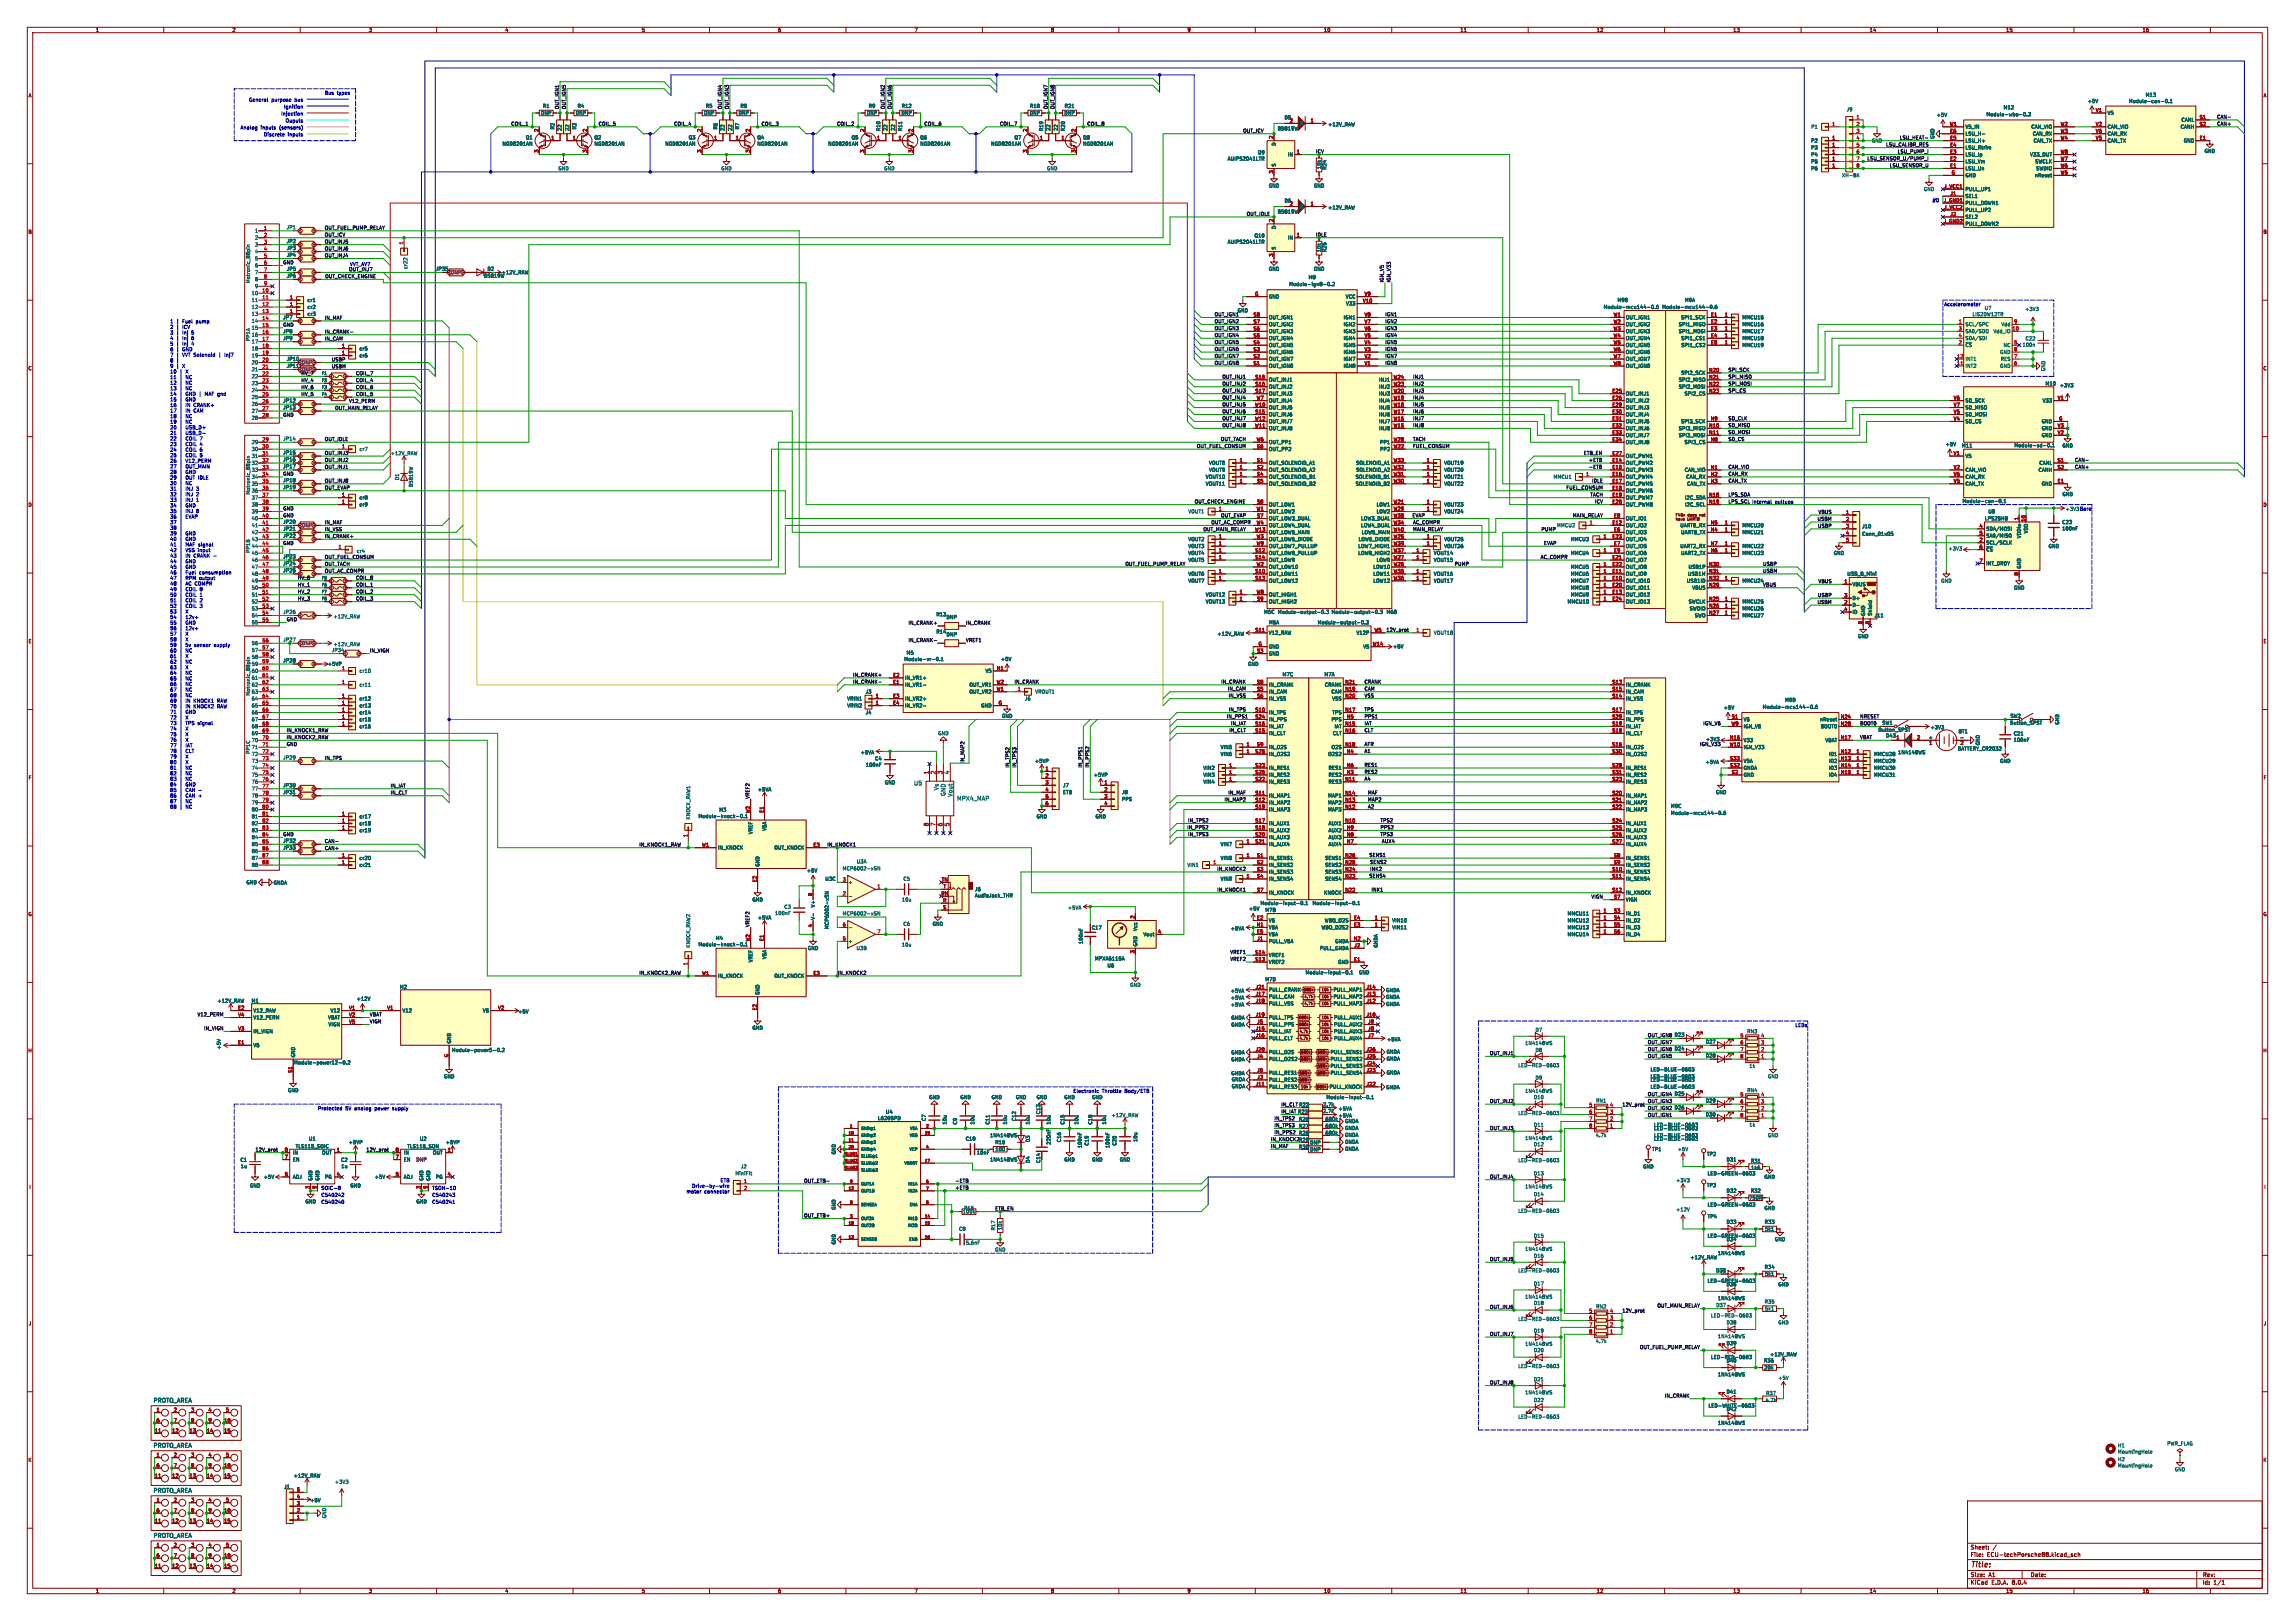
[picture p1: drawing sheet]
<svg xmlns="http://www.w3.org/2000/svg" width="841mm" height="594mm" viewBox="0 0 841 594" stroke-linecap="round" stroke-linejoin="round" font-family="sans-serif">
<defs><g id="words">
<text font-size="2.8" fill="#840000" x="722" y="574.9">Title:</text>
<g font-size="2.1" fill="#a90000">
<text x="340.4" y="283.9" transform="rotate(-90 340.4 283.9)">1</text>
<text x="342.9" y="283.9" transform="rotate(-90 342.9 283.9)">2</text>
<text x="345.4" y="283.9" transform="rotate(-90 345.4 283.9)">3</text>
<text x="348" y="283.9" transform="rotate(-90 348 283.9)">4</text>
<text x="340.4" y="302.9" transform="rotate(-90 340.4 302.9)">8</text>
<text x="342.9" y="302.9" transform="rotate(-90 342.9 302.9)">7</text>
<text x="345.4" y="302.9" transform="rotate(-90 345.4 302.9)">6</text>
<text x="348" y="302.9" transform="rotate(-90 348 302.9)">5</text>
</g>
<g font-size="2.1" fill="#006464">
<text x="334.8" y="288">U5</text>
<text x="344.1" y="289.7" transform="rotate(-90 344.1 289.7)">Vs</text>
<text x="346.7" y="291.8" transform="rotate(-90 346.7 291.8)">GND</text>
<text x="349.2" y="292.1" transform="rotate(-90 349.2 292.1)">Vout</text>
<text x="350.6" y="293.6">MPX4_MAP</text>
<text x="56.1" y="514.2">PROTO_AREA</text>
<text x="56.1" y="530.7">PROTO_AREA</text>
<text x="56.1" y="547.2">PROTO_AREA</text>
<text x="56.1" y="563.7">PROTO_AREA</text>
</g>
<g font-size="2.1" fill="#840000">
<text x="722" y="568">Sheet:</text>
<text x="722" y="570.7">File:</text>
<text x="728.1" y="570.7">ECU-techPorsche88.kicad_sch</text>
<text x="722" y="580.9">KiCad</text>
<text x="722" y="578.1">Size:</text>
<text x="728.7" y="578.1">A1</text>
<text x="729.7" y="580.9">E.D.A.</text>
<text x="737.3" y="580.9">8.0.4</text>
<text x="744" y="578.1">Date:</text>
<text x="807" y="578.3">Rev:</text>
<text x="807" y="580.9">Id:</text>
<text x="811.1" y="580.9">1/1</text>
</g>
<g font-size="1.8" fill="#840000">
<text x="35" y="11.9">1</text>
<text x="85" y="11.9">2</text>
<text x="135" y="11.9">3</text>
<text x="185" y="11.9">4</text>
<text x="235" y="11.9">5</text>
<text x="285" y="11.9">6</text>
<text x="335" y="11.9">7</text>
<text x="385" y="11.9">8</text>
<text x="435" y="11.9">9</text>
<text x="485" y="11.9">10</text>
<text x="535" y="11.9">11</text>
<text x="585" y="11.9">12</text>
<text x="635" y="11.9">13</text>
<text x="685" y="11.9">14</text>
<text x="735" y="11.9">15</text>
<text x="785" y="11.9">16</text>
<text x="10.3" y="35.9">A</text>
<text x="829.3" y="35.9">A</text>
<text x="10.3" y="85.9">B</text>
<text x="829.2" y="85.9">B</text>
<text x="10.3" y="135.9">C</text>
<text x="829.2" y="135.9">C</text>
<text x="10.3" y="185.9">D</text>
<text x="829.2" y="185.9">D</text>
<text x="10.3" y="235.9">E</text>
<text x="829.3" y="235.9">E</text>
<text x="10.3" y="285.9">F</text>
<text x="829.3" y="285.9">F</text>
<text x="10.3" y="335.9">G</text>
<text x="829.2" y="335.9">G</text>
<text x="10.2" y="385.9">H</text>
<text x="829.2" y="385.9">H</text>
<text x="475.9" y="405.7">R22</text>
<text x="484.7" y="405.6">2.7k</text>
<text x="381.4" y="408.4" transform="rotate(-90 381.4 408.4)">C13</text>
<text x="475.8" y="413.5">R27</text>
<text x="475.8" y="411">R26</text>
<text x="484.7" y="408">2.7k</text>
<text x="475.8" y="416.1">R28</text>
<text x="475.8" y="418.6">R29</text>
<text x="475.8" y="421.1">R30</text>
<text x="10.6" y="435.9">I</text>
<text x="829.6" y="435.9">I</text>
<text x="10.4" y="485.9">J</text>
<text x="829.4" y="485.9">J</text>
<text x="10.3" y="535.9">K</text>
<text x="829.2" y="535.9">K</text>
<text x="35" y="583.9">1</text>
<text x="85" y="583.9">2</text>
<text x="135" y="583.9">3</text>
<text x="185" y="583.9">4</text>
<text x="235" y="583.9">5</text>
<text x="285" y="583.9">6</text>
<text x="335" y="583.9">7</text>
<text x="385" y="583.9">8</text>
<text x="435" y="583.9">9</text>
<text x="485" y="583.9">10</text>
<text x="535" y="583.9">11</text>
<text x="585" y="583.9">12</text>
<text x="635" y="583.9">13</text>
<text x="685" y="583.9">14</text>
<text x="735" y="583.9">15</text>
<text x="785" y="583.9">16</text>
</g>
<g font-size="1.8" fill="#0000c2">
<text x="118.9" y="34.8">Bus</text>
<text x="123.5" y="34.8">types</text>
<text x="91.1" y="37.3">General</text>
<text x="99.5" y="37.3">purpose</text>
<text x="103.9" y="39.9">Ignition</text>
<text x="108.1" y="37.3">bus</text>
<text x="88" y="47.5">Analog</text>
<text x="95.5" y="47.5">inputs</text>
<text x="102.5" y="47.5">(sensors)</text>
<text x="102.9" y="42.4">Injection</text>
<text x="104.5" y="45">Ouputs</text>
<text x="96.6" y="50">Discrete</text>
<text x="105.4" y="50">inputs</text>
<text x="708" y="74.2">#0</text>
<text x="128.1" y="97.6">VVT_AV7</text>
<text x="712.3" y="112.3">Accelerometer</text>
<text x="62.2" y="118.5">1</text>
<text x="64.6" y="118.5">|</text>
<text x="67" y="118.5">Fuel</text>
<text x="72.2" y="118.5">pump</text>
<text x="62.2" y="120.6">2</text>
<text x="62.2" y="122.6">3</text>
<text x="62.2" y="124.7">4</text>
<text x="64.6" y="120.6">|</text>
<text x="64.6" y="122.6">|</text>
<text x="64.6" y="124.7">|</text>
<text x="67" y="120.6">ICV</text>
<text x="67" y="122.6">Inj</text>
<text x="67" y="124.7">Inj</text>
<text x="70.5" y="122.6">5</text>
<text x="70.5" y="124.7">6</text>
<text x="62.2" y="126.7">5</text>
<text x="62.2" y="128.8">6</text>
<text x="62.2" y="130.8">7</text>
<text x="64.6" y="126.7">|</text>
<text x="64.6" y="128.8">|</text>
<text x="64.6" y="130.8">|</text>
<text x="67" y="126.7">Inj</text>
<text x="67" y="128.8">GND</text>
<text x="67" y="130.8">VVT Solenoid</text>
<text x="70.5" y="126.7">4</text>
<text x="80.6" y="130.8">|</text>
<text x="83" y="130.8">Inj7</text>
<text x="62.2" y="132.9">8</text>
<text x="62.2" y="134.9">9</text>
<text x="62.2" y="136.9">10</text>
<text x="64.6" y="132.9">|</text>
<text x="64.6" y="134.9">|</text>
<text x="65.8" y="136.9">|</text>
<text x="67" y="134.9">X</text>
<text x="68.2" y="136.9">X</text>
<text x="62.2" y="139">11</text>
<text x="62.2" y="141">12</text>
<text x="62.2" y="143.1">13</text>
<text x="65.8" y="139">|</text>
<text x="65.8" y="141">|</text>
<text x="65.8" y="143.1">|</text>
<text x="68.2" y="139">NC</text>
<text x="68.2" y="141">NC</text>
<text x="68.2" y="143.1">NC</text>
<text x="62.2" y="145.1">14</text>
<text x="62.2" y="147.2">15</text>
<text x="62.2" y="149.2">16</text>
<text x="65.8" y="145.1">|</text>
<text x="65.8" y="147.2">|</text>
<text x="65.8" y="149.2">|</text>
<text x="68.2" y="145.1">GND |</text>
<text x="68.2" y="147.2">GND</text>
<text x="68.2" y="149.2">IN</text>
<text x="71.3" y="149.2">CRANK+</text>
<text x="75.6" y="145.1">MAF gnd</text>
<text x="62.2" y="151.3">17</text>
<text x="62.2" y="153.3">18</text>
<text x="62.2" y="155.3">19</text>
<text x="65.8" y="151.3">|</text>
<text x="65.8" y="153.3">|</text>
<text x="65.8" y="155.3">|</text>
<text x="68.2" y="151.3">IN</text>
<text x="68.2" y="153.3">NC</text>
<text x="68.2" y="155.3">NC</text>
<text x="71.3" y="151.3">CAM</text>
<text x="62.2" y="157.4">20</text>
<text x="62.2" y="159.4">21</text>
<text x="62.2" y="161.5">22</text>
<text x="65.8" y="157.4">|</text>
<text x="65.8" y="159.4">|</text>
<text x="65.8" y="161.5">|</text>
<text x="68.2" y="157.4">USB_D+</text>
<text x="68.2" y="159.4">USB_D-</text>
<text x="68.2" y="161.5">COIL</text>
<text x="73.6" y="161.5">7</text>
<text x="62.2" y="163.5">23</text>
<text x="62.2" y="165.6">24</text>
<text x="62.2" y="167.6">25</text>
<text x="65.8" y="163.5">|</text>
<text x="65.8" y="165.6">|</text>
<text x="65.8" y="167.6">|</text>
<text x="68.2" y="163.5">COIL</text>
<text x="68.2" y="165.6">COIL</text>
<text x="68.2" y="167.6">COIL</text>
<text x="73.6" y="163.5">4</text>
<text x="73.6" y="165.6">6</text>
<text x="73.6" y="167.6">5</text>
<text x="62.2" y="169.7">26</text>
<text x="62.2" y="171.7">27</text>
<text x="62.2" y="173.7">28</text>
<text x="65.8" y="169.7">|</text>
<text x="65.8" y="171.7">|</text>
<text x="65.8" y="173.7">|</text>
<text x="68.2" y="169.7">V12_PERM</text>
<text x="68.2" y="171.7">OUT_MAIN</text>
<text x="68.2" y="173.7">GND</text>
<text x="62.2" y="175.8">29</text>
<text x="62.2" y="177.8">30</text>
<text x="62.2" y="179.9">31</text>
<text x="65.8" y="175.8">|</text>
<text x="65.8" y="177.8">|</text>
<text x="65.8" y="179.9">|</text>
<text x="68.2" y="175.8">OUT IDLE</text>
<text x="68.2" y="177.8">NC</text>
<text x="68.2" y="179.9">INJ</text>
<text x="72.3" y="179.9">3</text>
<text x="62.2" y="181.9">32</text>
<text x="62.2" y="184">33</text>
<text x="65.8" y="181.9">|</text>
<text x="65.8" y="184">|</text>
<text x="68.2" y="181.9">INJ</text>
<text x="68.2" y="184">INJ</text>
<text x="72.3" y="181.9">2</text>
<text x="72.3" y="184">1</text>
<text x="633.2" y="184.6">LPS_SCL Internal</text>
<text x="650.4" y="184.7">pullups</text>
<text x="62.2" y="186">34</text>
<text x="62.2" y="188.1">35</text>
<text x="62.2" y="190.1">36</text>
<text x="65.8" y="186">|</text>
<text x="65.8" y="188.1">|</text>
<text x="65.8" y="190.1">|</text>
<text x="68.2" y="186">GND</text>
<text x="68.2" y="188.1">INJ</text>
<text x="68.2" y="190.1">EVAP</text>
<text x="72.3" y="188.1">8</text>
<text x="756.8" y="187.4">+3V3 Baro</text>
<text x="62.2" y="192.1">37</text>
<text x="62.2" y="194.2">38</text>
<text x="62.2" y="196.2">39</text>
<text x="65.8" y="192.1">|</text>
<text x="65.8" y="194.2">|</text>
<text x="65.8" y="196.2">|</text>
<text x="68.2" y="196.2">GND</text>
<text x="62.2" y="198.3">40</text>
<text x="62.2" y="200.3">41</text>
<text x="62.2" y="202.4">42</text>
<text x="65.8" y="198.3">|</text>
<text x="65.8" y="200.3">|</text>
<text x="65.8" y="202.4">|</text>
<text x="68.2" y="198.3">GND</text>
<text x="68.2" y="200.3">MAF signal</text>
<text x="68.2" y="202.4">VSS input</text>
<text x="62.2" y="204.4">43</text>
<text x="62.2" y="206.5">44</text>
<text x="62.2" y="208.5">45</text>
<text x="65.8" y="204.4">|</text>
<text x="65.8" y="206.5">|</text>
<text x="65.8" y="208.5">|</text>
<text x="68.2" y="204.4">IN</text>
<text x="68.2" y="206.5">GND</text>
<text x="68.2" y="208.5">GND</text>
<text x="71.3" y="204.4">CRANK -</text>
<text x="62.2" y="210.5">46</text>
<text x="62.2" y="212.6">47</text>
<text x="62.2" y="214.6">48</text>
<text x="65.8" y="210.5">|</text>
<text x="65.8" y="212.6">|</text>
<text x="65.8" y="214.6">|</text>
<text x="68.2" y="210.5">Fuel</text>
<text x="68.2" y="212.6">RPM output</text>
<text x="68.2" y="214.6">AC COMPR</text>
<text x="73.4" y="210.5">consumption</text>
<text x="62.2" y="216.7">49</text>
<text x="62.2" y="218.7">50</text>
<text x="62.2" y="220.8">51</text>
<text x="65.8" y="216.7">|</text>
<text x="65.8" y="218.7">|</text>
<text x="65.8" y="220.8">|</text>
<text x="68.2" y="216.7">COIL</text>
<text x="68.2" y="218.7">COIL</text>
<text x="68.2" y="220.8">COIL</text>
<text x="73.6" y="216.7">8</text>
<text x="73.6" y="218.7">1</text>
<text x="73.6" y="220.8">2</text>
<text x="62.2" y="222.8">52</text>
<text x="62.2" y="224.9">53</text>
<text x="62.2" y="226.9">54</text>
<text x="65.8" y="222.8">|</text>
<text x="65.8" y="224.9">|</text>
<text x="65.8" y="226.9">|</text>
<text x="68.2" y="222.8">COIL</text>
<text x="68.2" y="224.9">X</text>
<text x="68.2" y="226.9">12v+</text>
<text x="73.6" y="222.8">3</text>
<text x="62.2" y="228.9">55</text>
<text x="62.2" y="231">56</text>
<text x="62.2" y="233">57</text>
<text x="65.8" y="228.9">|</text>
<text x="65.8" y="231">|</text>
<text x="65.8" y="233">|</text>
<text x="68.2" y="228.9">GND</text>
<text x="68.2" y="231">12v+</text>
<text x="68.2" y="233">X</text>
<text x="62.2" y="235.1">58</text>
<text x="62.2" y="237.1">59</text>
<text x="62.2" y="239.2">60</text>
<text x="65.8" y="235.1">|</text>
<text x="65.8" y="237.1">|</text>
<text x="65.8" y="239.2">|</text>
<text x="68.2" y="235.1">X</text>
<text x="68.2" y="237.1">5v</text>
<text x="68.2" y="239.2">NC</text>
<text x="71.5" y="237.1">sensor</text>
<text x="78.9" y="237.1">supply</text>
<text x="62.2" y="241.2">61</text>
<text x="62.2" y="243.3">62</text>
<text x="62.2" y="245.3">63</text>
<text x="65.8" y="241.2">|</text>
<text x="65.8" y="243.3">|</text>
<text x="65.8" y="245.3">|</text>
<text x="68.2" y="241.2">X</text>
<text x="68.2" y="243.3">NC</text>
<text x="68.2" y="245.3">X</text>
<text x="62.2" y="247.4">64</text>
<text x="62.2" y="249.4">65</text>
<text x="62.2" y="251.4">66</text>
<text x="65.8" y="247.4">|</text>
<text x="65.8" y="249.4">|</text>
<text x="65.8" y="251.4">|</text>
<text x="68.2" y="247.4">NC</text>
<text x="68.2" y="249.4">NC</text>
<text x="68.2" y="251.4">NC</text>
<text x="62.2" y="253.5">67</text>
<text x="62.2" y="255.5">68</text>
<text x="62.2" y="257.6">69</text>
<text x="65.8" y="253.5">|</text>
<text x="65.8" y="255.5">|</text>
<text x="65.8" y="257.6">|</text>
<text x="68.2" y="253.5">NC</text>
<text x="68.2" y="255.5">NC</text>
<text x="68.2" y="257.6">IN</text>
<text x="71.3" y="257.6">KNOCK1</text>
<text x="80.2" y="257.6">RAW</text>
<text x="62.2" y="259.6">70</text>
<text x="62.2" y="261.7">71</text>
<text x="62.2" y="263.7">72</text>
<text x="65.8" y="259.6">|</text>
<text x="65.8" y="261.7">|</text>
<text x="65.8" y="263.7">|</text>
<text x="68.2" y="259.6">IN</text>
<text x="68.2" y="261.7">GND</text>
<text x="68.2" y="263.7">X</text>
<text x="71.3" y="259.6">KNOCK2</text>
<text x="80.2" y="259.6">RAW</text>
<text x="62.2" y="265.8">73</text>
<text x="62.2" y="267.8">74</text>
<text x="62.2" y="269.8">75</text>
<text x="65.8" y="265.8">|</text>
<text x="65.8" y="267.8">|</text>
<text x="65.8" y="269.8">|</text>
<text x="68.2" y="265.8">TPS signal</text>
<text x="68.2" y="267.8">X</text>
<text x="68.2" y="269.8">X</text>
<text x="62.2" y="271.9">76</text>
<text x="62.2" y="273.9">77</text>
<text x="62.2" y="276">78</text>
<text x="65.8" y="271.9">|</text>
<text x="65.8" y="273.9">|</text>
<text x="65.8" y="276">|</text>
<text x="68.2" y="271.9">X</text>
<text x="68.2" y="273.9">IAT</text>
<text x="68.2" y="276">CLT</text>
<text x="62.2" y="278">79</text>
<text x="62.2" y="280.1">80</text>
<text x="65.8" y="278">|</text>
<text x="65.8" y="280.1">|</text>
<text x="68.2" y="278">X</text>
<text x="68.2" y="280.1">X</text>
<text x="62.2" y="282.1">81</text>
<text x="62.2" y="284.2">82</text>
<text x="62.2" y="286.2">83</text>
<text x="65.8" y="282.1">|</text>
<text x="65.8" y="284.2">|</text>
<text x="65.8" y="286.2">|</text>
<text x="68.2" y="282.1">NC</text>
<text x="68.2" y="284.2">NC</text>
<text x="68.2" y="286.2">NC</text>
<text x="62.2" y="288.2">84</text>
<text x="62.2" y="290.3">85</text>
<text x="62.2" y="292.3">86</text>
<text x="65.8" y="288.2">|</text>
<text x="65.8" y="290.3">|</text>
<text x="65.8" y="292.3">|</text>
<text x="68.2" y="288.2">GND</text>
<text x="68.2" y="290.3">CAN -</text>
<text x="68.2" y="292.3">CAN +</text>
<text x="62.2" y="294.4">87</text>
<text x="62.2" y="296.4">88</text>
<text x="65.8" y="294.4">|</text>
<text x="65.8" y="296.4">|</text>
<text x="68.2" y="294.4">NC</text>
<text x="68.2" y="296.4">NC</text>
<text x="657.8" y="376.4">LEDs</text>
<text x="393.2" y="400.6">Electronic</text>
<text x="403.9" y="400.6">Throttle</text>
<text x="412.3" y="400.6">Body/ETB</text>
<text x="116.3" y="406.9">Protected</text>
<text x="126.6" y="406.9">5V</text>
<text x="130" y="406.9">analog</text>
<text x="137.6" y="406.9">power</text>
<text x="144.3" y="406.9">supply</text>
<text x="117.6" y="436.1">SOIC-8</text>
<text x="158.2" y="436.1">TSON-10</text>
<text x="251.4" y="437.4">motor</text>
<text x="253.5" y="435.3">Drive-by-wire</text>
<text x="258.1" y="437.4">connector</text>
<text x="263.9" y="433.3">ETB</text>
<text x="117.6" y="438.7">C540242</text>
<text x="117.6" y="441.2">C540240</text>
<text x="158.2" y="438.7">C540243</text>
<text x="158.2" y="441.2">C540241</text>
</g>
<g font-size="1.8" fill="#006464">
<text x="786.1" y="35.6">M13</text>
<text x="198.8" y="39.7">R1</text>
<text x="211.5" y="39.7">R4</text>
<text x="258.5" y="39.7">R5</text>
<text x="271.2" y="39.7">R8</text>
<text x="318.2" y="39.7">R9</text>
<text x="330.3" y="39.7">R12</text>
<text x="377.3" y="39.7">R18</text>
<text x="390" y="39.7">R21</text>
<text x="676.6" y="41">J9</text>
<text x="734.1" y="40.2">M12</text>
<text x="764.9" y="37.9">+5V</text>
<text x="780" y="37.9">Module-can-0.1</text>
<text x="198.1" y="42.3">DNP</text>
<text x="203.4" y="47.6" transform="rotate(-90 203.4 47.6)">R2</text>
<text x="210.8" y="42.3">DNP</text>
<text x="211.4" y="47.6" transform="rotate(-90 211.4 47.6)">R3</text>
<text x="257.8" y="42.3">DNP</text>
<text x="263.1" y="47.6" transform="rotate(-90 263.1 47.6)">R6</text>
<text x="270.5" y="42.3">DNP</text>
<text x="271.1" y="47.6" transform="rotate(-90 271.1 47.6)">R7</text>
<text x="317.5" y="42.3">DNP</text>
<text x="330.2" y="42.3">DNP</text>
<text x="377.2" y="42.3">DNP</text>
<text x="389.9" y="42.3">DNP</text>
<text x="468.1" y="48">B5819W</text>
<text x="470.6" y="43.9">D5</text>
<text x="476.3" y="46.1">K</text>
<text x="486.5" y="46.5">+12V_RAW</text>
<text x="663.5" y="47.3">P1</text>
<text x="709.6" y="43">+5V</text>
<text x="720.1" y="47.3">V5_IN</text>
<text x="727.8" y="42.8">Module-wbo-0.3</text>
<text x="744.2" y="47.3">CAN_VIO</text>
<text x="772.2" y="42.3">V5</text>
<text x="772.2" y="47.3">CAN_VIO</text>
<text x="798.9" y="47.3">CANH</text>
<text x="799.2" y="44.8">CANL</text>
<text x="184" y="53.6">NGD8201AN</text>
<text x="192.5" y="51.3">Q1</text>
<text x="206" y="48.1" transform="rotate(-90 206 48.1)">22</text>
<text x="208.8" y="48.1" transform="rotate(-90 208.8 48.1)">22</text>
<text x="217.7" y="51.3">Q2</text>
<text x="217.7" y="53.6">NGD8201AN</text>
<text x="243.7" y="53.6">NGD8201AN</text>
<text x="252.2" y="51.3">Q3</text>
<text x="265.7" y="48.1" transform="rotate(-90 265.7 48.1)">22</text>
<text x="268.5" y="48.1" transform="rotate(-90 268.5 48.1)">22</text>
<text x="277.4" y="51.3">Q4</text>
<text x="277.4" y="53.6">NGD8201AN</text>
<text x="303.3" y="53.6">NGD8201AN</text>
<text x="311.9" y="51.3">Q5</text>
<text x="322.7" y="48.2" transform="rotate(-90 322.7 48.2)">R10</text>
<text x="325.3" y="48.1" transform="rotate(-90 325.3 48.1)">22</text>
<text x="328.2" y="48.1" transform="rotate(-90 328.2 48.1)">22</text>
<text x="330.7" y="48.2" transform="rotate(-90 330.7 48.2)">R11</text>
<text x="337.1" y="51.3">Q6</text>
<text x="337.1" y="53.6">NGD8201AN</text>
<text x="363" y="53.6">NGD8201AN</text>
<text x="371.6" y="51.3">Q7</text>
<text x="382.4" y="48.2" transform="rotate(-90 382.4 48.2)">R19</text>
<text x="385" y="48.1" transform="rotate(-90 385 48.1)">22</text>
<text x="387.8" y="48.1" transform="rotate(-90 387.8 48.1)">22</text>
<text x="390.4" y="48.2" transform="rotate(-90 390.4 48.2)">R20</text>
<text x="396.8" y="51.3">Q8</text>
<text x="396.8" y="53.6">NGD8201AN</text>
<text x="467.7" y="53.5" transform="rotate(-90 467.7 53.5)">D</text>
<text x="663.5" y="52.4">P2</text>
<text x="685.8" y="52.4">GND</text>
<text x="709" y="51.1" transform="rotate(-90 709 51.1)">GND</text>
<text x="720.1" y="52.4">LSU_H+</text>
<text x="720.1" y="49.9">LSU_H-</text>
<text x="744.8" y="49.9">CAN_RX</text>
<text x="745.1" y="52.4">CAN_TX</text>
<text x="772.2" y="52.4">CAN_TX</text>
<text x="772.2" y="49.9">CAN_RX</text>
<text x="800.1" y="52.4">GND</text>
<text x="449.7" y="59">AUIPS2041LTR</text>
<text x="460.8" y="56.7">Q9</text>
<text x="471.8" y="57.5">IN</text>
<text x="663.5" y="55">P3</text>
<text x="663.5" y="57.5">P4</text>
<text x="720.1" y="57.5">LSU_Ip</text>
<text x="720.1" y="55">LSU_Rtrim</text>
<text x="743.8" y="57.5">V33_OUT</text>
<text x="807.7" y="56.2">GND</text>
<text x="204.5" y="62.6">GND</text>
<text x="264.2" y="62.6">GND</text>
<text x="323.8" y="62.6">GND</text>
<text x="383.5" y="62.6">GND</text>
<text x="467.7" y="61.2" transform="rotate(-90 467.7 61.2)">S</text>
<text x="484.3" y="62.1" transform="rotate(-90 484.3 62.1)">10k</text>
<text x="486.2" y="62.3" transform="rotate(-90 486.2 62.3)">R24</text>
<text x="663.5" y="62.6">P6</text>
<text x="663.5" y="60">P5</text>
<text x="674.9" y="65.1">XH-8A</text>
<text x="720.1" y="62.6">LSU_Un</text>
<text x="720.1" y="60">LSU_Vm</text>
<text x="720.1" y="65.1">GND</text>
<text x="745.5" y="65.1">nReset</text>
<text x="745.7" y="60">SWCLK</text>
<text x="746" y="62.6">SWDIO</text>
<text x="464.8" y="68.9">GND</text>
<text x="481.3" y="68.9">GND</text>
<text x="704.8" y="70.2">GND</text>
<text x="720.1" y="70.2">PULL_UP1</text>
<text x="470.6" y="74.4">D6</text>
<text x="476.3" y="76.6">K</text>
<text x="486.5" y="76.9">+12V_RAW</text>
<text x="720.1" y="72.7">SEL1</text>
<text x="720.1" y="75.3">PULL_DOWN1</text>
<text x="720.1" y="77.8">PULL_UP2</text>
<text x="468.1" y="78.5">B5819W</text>
<text x="720.1" y="80.4">SEL2</text>
<text x="720.1" y="82.9">PULL_DOWN2</text>
<text x="93.3" y="85.4">1</text>
<text x="93.3" y="88">2</text>
<text x="104.9" y="84.2">JP1</text>
<text x="104.9" y="89.3">JP2</text>
<text x="449.7" y="89.5">AUIPS2041LTR</text>
<text x="459.6" y="87.2">Q10</text>
<text x="467.7" y="84" transform="rotate(-90 467.7 84)">D</text>
<text x="471.8" y="88">IN</text>
<text x="93.3" y="90.5">3</text>
<text x="93.3" y="93.1">4</text>
<text x="93.3" y="95.6">5</text>
<text x="104.9" y="94.3">JP4</text>
<text x="104.9" y="91.8">JP3</text>
<text x="467.7" y="91.7" transform="rotate(-90 467.7 91.7)">S</text>
<text x="484.3" y="92.6" transform="rotate(-90 484.3 92.6)">10k</text>
<text x="486.2" y="92.6" transform="rotate(-90 486.2 92.6)">R25</text>
<text x="93.3" y="98.1">6</text>
<text x="93.3" y="100.7">7</text>
<text x="104.9" y="102">JP6</text>
<text x="104.9" y="99.4">JP5</text>
<text x="149.5" y="98.7" transform="rotate(-90 149.5 98.7)">cr22</text>
<text x="159.5" y="99.4">JP35</text>
<text x="177.2" y="102">B5819W</text>
<text x="178.5" y="99.4">D2</text>
<text x="183.7" y="100.7">+12V_RAW</text>
<text x="464.8" y="99.4">GND</text>
<text x="481.3" y="99.4">GND</text>
<text x="91.8" y="103.9" transform="rotate(-90 91.8 103.9)">Motronic_88pin</text>
<text x="93.3" y="103.2">8</text>
<text x="93.3" y="105.8">9</text>
<text x="472.3" y="105">Module-ign8-0.2</text>
<text x="479.4" y="102.5">M8</text>
<text x="92.1" y="108.3">10</text>
<text x="92.1" y="110.8">11</text>
<text x="92.1" y="113.4">12</text>
<text x="112.5" y="113.4">cr2</text>
<text x="112.5" y="110.8">cr1</text>
<text x="464.8" y="109.6">GND</text>
<text x="493" y="109.6">VCC</text>
<text x="493.1" y="112.1">V33</text>
<text x="587.5" y="113.4">Module-mcu144-0.6</text>
<text x="592.6" y="110.8">M9B</text>
<text x="609" y="113.4">Module-mcu144-0.6</text>
<text x="617.3" y="110.8">M9A</text>
<text x="727.1" y="113.8">U7</text>
<text x="92.1" y="115.9">13</text>
<text x="92.1" y="118.5">14</text>
<text x="103.6" y="117.2">JP7</text>
<text x="112.5" y="115.9">cr3</text>
<text x="453.4" y="114.7">GND</text>
<text x="464.8" y="119.7">OUT_IGN2</text>
<text x="464.8" y="117.2">OUT_IGN1</text>
<text x="492.2" y="119.7">IGN2</text>
<text x="492.2" y="117.2">IGN1</text>
<text x="595.6" y="117.2">OUT_IGN1</text>
<text x="595.6" y="119.7">OUT_IGN2</text>
<text x="615" y="119.7">SPI1_MISO</text>
<text x="615.9" y="117.2">SPI1_SCK</text>
<text x="638.3" y="117.2">MMCU15</text>
<text x="638.3" y="119.7">MMCU16</text>
<text x="720.1" y="119.7">SCL/SPC</text>
<text x="722.7" y="116.1">LIS2DW12TR</text>
<text x="733.3" y="119.7">Vdd</text>
<text x="742" y="114.1">+3V3</text>
<text x="91.8" y="125.2" transform="rotate(-90 91.8 125.2)">PP1A</text>
<text x="92.1" y="121">15</text>
<text x="92.1" y="123.5">16</text>
<text x="103.6" y="122.3">JP8</text>
<text x="103.6" y="124.8">JP9</text>
<text x="464.8" y="124.8">OUT_IGN4</text>
<text x="464.8" y="122.3">OUT_IGN3</text>
<text x="492.2" y="124.8">IGN4</text>
<text x="492.2" y="122.3">IGN3</text>
<text x="595.6" y="122.3">OUT_IGN3</text>
<text x="595.6" y="124.8">OUT_IGN4</text>
<text x="615" y="122.3">SPI1_MOSI</text>
<text x="615.9" y="124.8">SPI1_CS1</text>
<text x="638.3" y="122.3">MMCU17</text>
<text x="638.3" y="124.8">MMCU18</text>
<text x="720.1" y="122.3">SA0/SDO</text>
<text x="720.1" y="124.8">SDA/SDI</text>
<text x="730.4" y="122.3">Vdd_IO</text>
<text x="742.1" y="124.9">C22</text>
<text x="92.1" y="126.1">17</text>
<text x="92.1" y="128.6">18</text>
<text x="92.1" y="131.2">19</text>
<text x="131.6" y="128.6">cr5</text>
<text x="131.6" y="131.2">cr6</text>
<text x="464.8" y="129.9">OUT_IGN6</text>
<text x="464.8" y="127.4">OUT_IGN5</text>
<text x="492.2" y="129.9">IGN6</text>
<text x="492.2" y="127.4">IGN5</text>
<text x="595.6" y="127.4">OUT_IGN5</text>
<text x="595.6" y="129.9">OUT_IGN6</text>
<text x="615.9" y="127.4">SPI1_CS2</text>
<text x="638.3" y="127.4">MMCU19</text>
<text x="720.1" y="127.4">~{CS}</text>
<text x="732.8" y="129.9">GND</text>
<text x="734" y="127.4">NC</text>
<text x="741" y="127.2">100n</text>
<text x="92.1" y="133.7">20</text>
<text x="92.1" y="136.2">21</text>
<text x="104.9" y="132.4">JP10</text>
<text x="104.9" y="135">JP11</text>
<text x="464.8" y="135">OUT_IGN8</text>
<text x="464.8" y="132.4">OUT_IGN7</text>
<text x="492.2" y="135">IGN8</text>
<text x="492.2" y="132.4">IGN7</text>
<text x="595.6" y="132.4">OUT_IGN7</text>
<text x="595.6" y="135">OUT_IGN8</text>
<text x="615.9" y="137.5">SPI2_SCK</text>
<text x="720.1" y="135">INT2</text>
<text x="720.1" y="132.4">INT1</text>
<text x="732.8" y="135">GND</text>
<text x="733" y="132.4">RES</text>
<text x="749.7" y="136.1" transform="rotate(-90 749.7 136.1)">GND</text>
<text x="92.1" y="138.8">22</text>
<text x="92.1" y="141.3">23</text>
<text x="92.1" y="143.9">24</text>
<text x="464.8" y="142.6">OUT_INJ2</text>
<text x="464.8" y="140.1">OUT_INJ1</text>
<text x="505.2" y="142.6">INJ2</text>
<text x="505.2" y="140.1">INJ1</text>
<text x="615" y="140.1">SPI2_MISO</text>
<text x="615" y="142.6">SPI2_MOSI</text>
<text x="749.4" y="141.4">M10</text>
<text x="754.7" y="142.1">+3V3</text>
<text x="92.1" y="146.4">25</text>
<text x="92.1" y="148.9">26</text>
<text x="103.6" y="147.7">JP12</text>
<text x="464.8" y="145.1">OUT_INJ3</text>
<text x="464.8" y="147.7">OUT_INJ4</text>
<text x="505.2" y="147.7">INJ4</text>
<text x="505.2" y="145.1">INJ3</text>
<text x="595.6" y="145.1">OUT_INJ1</text>
<text x="595.6" y="147.7">OUT_INJ2</text>
<text x="617.1" y="145.1">SPI2_CS</text>
<text x="720.1" y="147.7">SD_SCK</text>
<text x="748.4" y="147.7">V33</text>
<text x="92.1" y="151.5">27</text>
<text x="92.1" y="154">28</text>
<text x="103.6" y="150.2">JP13</text>
<text x="464.8" y="152.8">OUT_INJ6</text>
<text x="464.8" y="150.2">OUT_INJ5</text>
<text x="464.8" y="155.3">OUT_INJ7</text>
<text x="505.2" y="155.3">INJ7</text>
<text x="505.2" y="152.8">INJ6</text>
<text x="505.2" y="150.2">INJ5</text>
<text x="595.6" y="150.2">OUT_INJ3</text>
<text x="595.6" y="152.8">OUT_INJ4</text>
<text x="595.6" y="155.3">OUT_INJ5</text>
<text x="615.9" y="155.3">SPI3_SCK</text>
<text x="720.1" y="155.3">SD_CS</text>
<text x="720.1" y="152.8">SD_MOSI</text>
<text x="720.1" y="150.2">SD_MISO</text>
<text x="748" y="155.3">GND</text>
<text x="103.6" y="161.6">JP14</text>
<text x="464.8" y="157.8">OUT_INJ8</text>
<text x="505.2" y="157.8">INJ8</text>
<text x="595.6" y="157.8">OUT_INJ6</text>
<text x="595.6" y="160.4">OUT_INJ7</text>
<text x="615" y="157.8">SPI3_MISO</text>
<text x="615" y="160.4">SPI3_MOSI</text>
<text x="748" y="160.4">GND</text>
<text x="748" y="157.8">GND</text>
<text x="92.1" y="162.9">29</text>
<text x="92.1" y="165.5">30</text>
<text x="92.1" y="168">31</text>
<text x="103.6" y="166.7">JP15</text>
<text x="131.6" y="165.5">cr7</text>
<text x="143.1" y="167">+12V_RAW</text>
<text x="464.8" y="165.5">OUT_PP2</text>
<text x="464.8" y="162.9">OUT_PP1</text>
<text x="505.6" y="165.5">PP2</text>
<text x="505.6" y="162.9">PP1</text>
<text x="595.6" y="168">OUT_PWM1</text>
<text x="595.6" y="162.9">OUT_INJ8</text>
<text x="617.1" y="162.9">SPI3_CS</text>
<text x="712.8" y="163.7">+5V</text>
<text x="718.8" y="164.2">M11</text>
<text x="720.1" y="168">V5</text>
<text x="738" y="164.1">Module-sd-0.1</text>
<text x="755.6" y="164.2">GND</text>
<text x="92.1" y="170.5">32</text>
<text x="92.1" y="173.1">33</text>
<text x="103.6" y="171.8">JP17</text>
<text x="103.6" y="169.3">JP16</text>
<text x="442.9" y="173.1">VOUT9</text>
<text x="442.9" y="170.5">VOUT8</text>
<text x="464.8" y="170.5">OUT_SOLENOID_A1</text>
<text x="464.8" y="173.1">OUT_SOLENOID_A2</text>
<text x="496.8" y="173.1">SOLENOID_A2</text>
<text x="496.8" y="170.5">SOLENOID_A1</text>
<text x="529.1" y="170.5">VOUT19</text>
<text x="529.1" y="173.1">VOUT20</text>
<text x="595.6" y="170.5">OUT_PWM2</text>
<text x="595.6" y="173.1">OUT_PWM3</text>
<text x="617.2" y="173.1">CAN_VIO</text>
<text x="720.1" y="173.1">CAN_VIO</text>
<text x="746.9" y="173.1">CANH</text>
<text x="747.2" y="170.5">CANL</text>
<text x="92.1" y="175.6">34</text>
<text x="92.1" y="178.2">35</text>
<text x="103.6" y="179.4">JP19</text>
<text x="103.6" y="176.9">JP18</text>
<text x="146.4" y="176.1" transform="rotate(-90 146.4 176.1)">D1</text>
<text x="151.5" y="178.6" transform="rotate(-90 151.5 178.6)">B5819W</text>
<text x="441.7" y="178.2">VOUT11</text>
<text x="441.7" y="175.6">VOUT10</text>
<text x="464.8" y="175.6">OUT_SOLENOID_B1</text>
<text x="464.8" y="178.2">OUT_SOLENOID_B2</text>
<text x="496.6" y="178.2">SOLENOID_B2</text>
<text x="496.6" y="175.6">SOLENOID_B1</text>
<text x="529.1" y="175.6">VOUT21</text>
<text x="529.1" y="178.2">VOUT22</text>
<text x="569.1" y="175.6">MMCU1</text>
<text x="595.6" y="175.6">OUT_PWM4</text>
<text x="595.6" y="178.2">OUT_PWM5</text>
<text x="617.8" y="175.6">CAN_RX</text>
<text x="618.1" y="178.2">CAN_TX</text>
<text x="720.1" y="178.2">CAN_TX</text>
<text x="720.1" y="175.6">CAN_RX</text>
<text x="748" y="178.2">GND</text>
<text x="91.8" y="181.4" transform="rotate(-90 91.8 181.4)">Motronic_88pin</text>
<text x="92.1" y="180.7">36</text>
<text x="92.1" y="183.2">37</text>
<text x="92.1" y="185.8">38</text>
<text x="131.6" y="183.2">cr8</text>
<text x="131.6" y="185.8">cr9</text>
<text x="464.8" y="185.8">OUT_LOW1</text>
<text x="504.3" y="185.8">LOW1</text>
<text x="529.1" y="185.8">VOUT23</text>
<text x="595.6" y="180.7">OUT_PWM6</text>
<text x="595.6" y="183.2">OUT_PWM7</text>
<text x="595.6" y="185.8">OUT_PWM8</text>
<text x="617.3" y="183.2">I2C_SDA</text>
<text x="617.3" y="185.8">I2C_SCL</text>
<text x="719" y="184.5">Module-can-0.1</text>
<text x="755.6" y="182">GND</text>
<text x="92.1" y="188.3">39</text>
<text x="92.1" y="190.9">40</text>
<text x="435.3" y="188.3">VOUT1</text>
<text x="464.8" y="190.9">OUT_LOW3_DUAL</text>
<text x="464.8" y="188.3">OUT_LOW2</text>
<text x="498.6" y="190.9">LOW3_DUAL</text>
<text x="504.3" y="188.3">LOW2</text>
<text x="529.1" y="188.3">VOUT24</text>
<text x="595.6" y="190.9">OUT_IO1</text>
<text x="727.2" y="190.9">LPS25HB</text>
<text x="728.5" y="188.3">U8</text>
<text x="92.1" y="193.4">41</text>
<text x="92.1" y="195.9">42</text>
<text x="103.6" y="194.7">JP21</text>
<text x="103.6" y="192.1">JP20</text>
<text x="103.6" y="197.2">JP22</text>
<text x="464.8" y="195.9">OUT_LOW5_MAIN</text>
<text x="464.8" y="193.4">OUT_LOW4_DUAL</text>
<text x="498.6" y="193.4">LOW4_DUAL</text>
<text x="498.9" y="195.9">LOW5_MAIN</text>
<text x="570.4" y="193.4">MMCU2</text>
<text x="595.6" y="193.4">OUT_IO2</text>
<text x="595.6" y="195.9">OUT_IO3</text>
<text x="615.6" y="193.4">UART8_RX</text>
<text x="615.9" y="195.9">UART8_TX</text>
<text x="638.3" y="195.9">MMCU21</text>
<text x="638.3" y="193.4">MMCU20</text>
<text x="682.3" y="193.8">J10</text>
<text x="682.3" y="196.5">Conn_01x05</text>
<text x="727.7" y="194.7">SDA/MOSI</text>
<text x="727.7" y="197.2">SA0/MISO</text>
<text x="740.8" y="197.4" transform="rotate(-90 740.8 197.4)">VDDio</text>
<text x="743.3" y="195.6" transform="rotate(-90 743.3 195.6)">VDD</text>
<text x="755.5" y="192.2">C23</text>
<text x="755.5" y="194.5">100nF</text>
<text x="91.8" y="202.8" transform="rotate(-90 91.8 202.8)">PP1B</text>
<text x="92.1" y="198.5">43</text>
<text x="92.1" y="201">44</text>
<text x="92.1" y="203.6">45</text>
<text x="130.6" y="202.8">cr4</text>
<text x="435.3" y="198.5">VOUT2</text>
<text x="435.3" y="201">VOUT3</text>
<text x="435.3" y="203.6">VOUT4</text>
<text x="464.8" y="203.6">OUT_LOW8_PULLUP</text>
<text x="464.8" y="198.5">OUT_LOW6_DIODE</text>
<text x="464.8" y="201">OUT_LOW7_PULLUP</text>
<text x="497.6" y="203.6">LOW8_HIGH2</text>
<text x="497.6" y="201">LOW7_HIGH1</text>
<text x="497.7" y="198.5">LOW6_DIODE</text>
<text x="525.3" y="203.6">VOUT14</text>
<text x="529.1" y="201">VOUT26</text>
<text x="529.1" y="198.5">VOUT25</text>
<text x="575.5" y="203.6">MMCU4</text>
<text x="575.5" y="198.5">MMCU3</text>
<text x="595.6" y="198.5">OUT_IO4</text>
<text x="595.6" y="201">OUT_IO5</text>
<text x="595.6" y="203.6">OUT_IO6</text>
<text x="615.6" y="201">UART2_RX</text>
<text x="615.9" y="203.6">UART2_TX</text>
<text x="638.3" y="201">MMCU22</text>
<text x="638.3" y="203.6">MMCU23</text>
<text x="671.8" y="203.6">GND</text>
<text x="713.9" y="201.9">+3V3</text>
<text x="727.7" y="199.7">SCL/SCLK</text>
<text x="727.7" y="202.3">~{CS}</text>
<text x="750.6" y="201">GND</text>
<text x="92.1" y="206.1">46</text>
<text x="92.1" y="208.6">47</text>
<text x="103.6" y="209.9">JP25</text>
<text x="103.6" y="207.4">JP24</text>
<text x="103.6" y="204.8">JP23</text>
<text x="435.3" y="206.1">VOUT5</text>
<text x="464.8" y="206.1">OUT_LOW9</text>
<text x="464.8" y="208.6">OUT_LOW10</text>
<text x="503.1" y="208.6">LOW10</text>
<text x="504.3" y="206.1">LOW9</text>
<text x="525.3" y="206.1">VOUT15</text>
<text x="575.5" y="208.6">MMCU5</text>
<text x="595.6" y="206.1">OUT_IO7</text>
<text x="595.6" y="208.6">OUT_IO8</text>
<text x="618.6" y="208.6">USB1P</text>
<text x="727.7" y="207.4">INT_DRDY</text>
<text x="740.8" y="208.5" transform="rotate(-90 740.8 208.5)">GND</text>
<text x="92.1" y="211.2">48</text>
<text x="92.1" y="213.7">49</text>
<text x="435.3" y="211.2">VOUT6</text>
<text x="435.3" y="213.7">VOUT7</text>
<text x="464.8" y="211.2">OUT_LOW11</text>
<text x="464.8" y="213.7">OUT_LOW12</text>
<text x="503.1" y="211.2">LOW11</text>
<text x="503.1" y="213.7">LOW12</text>
<text x="525.3" y="213.7">VOUT17</text>
<text x="525.3" y="211.2">VOUT16</text>
<text x="575.5" y="211.2">MMCU6</text>
<text x="575.5" y="213.7">MMCU7</text>
<text x="595.6" y="213.7">OUT_IO10</text>
<text x="595.6" y="211.2">OUT_IO9</text>
<text x="618" y="213.7">USB1ID</text>
<text x="618.4" y="211.2">USB1M</text>
<text x="638.3" y="213.7">MMCU24</text>
<text x="676.8" y="211.2">USB_B_Mini</text>
<text x="678.7" y="215">VBUS</text>
<text x="711.2" y="213.7">GND</text>
<text x="92.1" y="216.3">50</text>
<text x="92.1" y="218.8">51</text>
<text x="92.1" y="221.3">52</text>
<text x="441.7" y="218.8">VOUT12</text>
<text x="441.7" y="221.3">VOUT13</text>
<text x="464.8" y="221.3">OUT_HIGH2</text>
<text x="464.8" y="218.8">OUT_HIGH1</text>
<text x="574.3" y="221.3">MMCU10</text>
<text x="575.5" y="218.8">MMCU9</text>
<text x="575.5" y="216.3">MMCU8</text>
<text x="595.6" y="218.8">OUT_IO12</text>
<text x="595.6" y="216.3">OUT_IO11</text>
<text x="595.6" y="221.3">OUT_IO13</text>
<text x="618.7" y="221.3">SWCLK</text>
<text x="620" y="216.3">VBUS</text>
<text x="638.3" y="221.3">MMCU25</text>
<text x="678.7" y="220.1">D+</text>
<text x="737.9" y="216.3">GND</text>
<text x="92.1" y="223.9">53</text>
<text x="92.1" y="226.4">54</text>
<text x="103.6" y="225.1">JP26</text>
<text x="122.1" y="226.8">+12V_RAW</text>
<text x="343" y="226">R13</text>
<text x="346.7" y="227">DNP</text>
<text x="463.1" y="225.1">M6C</text>
<text x="468.1" y="225.1">Module-output-0.3</text>
<text x="487.8" y="225.1">Module-output-0.3</text>
<text x="508" y="225.1">M6B</text>
<text x="619" y="223.9">SWDIO</text>
<text x="620.9" y="226.4">SWO</text>
<text x="638.3" y="226.4">MMCU27</text>
<text x="638.3" y="223.9">MMCU26</text>
<text x="678.7" y="222.6">D-</text>
<text x="678.7" y="225.1">ID</text>
<text x="683.6" y="225.8" transform="rotate(-90 683.6 225.8)">GND</text>
<text x="686.2" y="225.8" transform="rotate(-90 686.2 225.8)">Shield</text>
<text x="686.8" y="226.4">J11</text>
<text x="92.1" y="229">55</text>
<text x="343" y="232.4">R14</text>
<text x="346.7" y="233.4">DNP</text>
<text x="446" y="233.2">+12V_RAW</text>
<text x="464.8" y="232.8">V12_RAW</text>
<text x="464.9" y="229">M6A</text>
<text x="482.7" y="229">Module-output-0.3</text>
<text x="496.9" y="232.8">V12P</text>
<text x="525.3" y="232.8">VOUT18</text>
<text x="92.1" y="236.6">56</text>
<text x="92.1" y="239.1">57</text>
<text x="121.4" y="239.1">JP34</text>
<text x="122.1" y="237">+12V_RAW</text>
<text x="464.8" y="237.8">GND</text>
<text x="499.4" y="237.8">V5</text>
<text x="510.3" y="237.8">+5V</text>
<text x="680.7" y="234">GND</text>
<text x="92.1" y="241.7">58</text>
<text x="92.1" y="244.2">59</text>
<text x="103.6" y="242.9">JP28</text>
<text x="120" y="244.2">+5VP</text>
<text x="331.2" y="242.4">Module-vr-0.1</text>
<text x="332.1" y="240.1">M5</text>
<text x="366.7" y="242.4">+5V</text>
<text x="457.2" y="244.2">GND</text>
<text x="464.8" y="240.4">GND</text>
<text x="92.1" y="246.7">60</text>
<text x="92.1" y="249.3">61</text>
<text x="92.1" y="251.8">62</text>
<text x="131.6" y="251.8">cr11</text>
<text x="131.6" y="246.7">cr10</text>
<text x="331.5" y="251.8">IN_VR1-</text>
<text x="331.5" y="249.3">IN_VR1+</text>
<text x="355.1" y="251.8">OUT_VR1</text>
<text x="361" y="246.7">V5</text>
<text x="464.8" y="251.8">IN_CRANK</text>
<text x="469.9" y="248">M7C</text>
<text x="485.2" y="248">M7A</text>
<text x="485.3" y="251.8">CRANK</text>
<text x="595.6" y="251.8">IN_CRANK</text>
<text x="91.8" y="255.1" transform="rotate(-90 91.8 255.1)">Motronic_88pin</text>
<text x="92.1" y="254.4">63</text>
<text x="92.1" y="256.9">64</text>
<text x="131.6" y="256.9">cr12</text>
<text x="310.3" y="256.9">VRIN1</text>
<text x="317.1" y="254.4">J3</text>
<text x="331.5" y="256.9">IN_VR2+</text>
<text x="355.1" y="254.4">OUT_VR2</text>
<text x="375.4" y="256.9">J6</text>
<text x="379.2" y="254.4">VROUT1</text>
<text x="464.8" y="254.4">IN_CAM</text>
<text x="464.8" y="256.9">IN_VSS</text>
<text x="487.7" y="254.4">CAM</text>
<text x="488" y="256.9">VSS</text>
<text x="595.6" y="256.9">IN_VSS</text>
<text x="595.6" y="254.4">IN_CAM</text>
<text x="654" y="257.4">M9D</text>
<text x="92.1" y="259.4">65</text>
<text x="92.1" y="262">66</text>
<text x="131.6" y="259.4">cr13</text>
<text x="131.6" y="262">cr14</text>
<text x="310.3" y="259.4">VRIN2</text>
<text x="317.1" y="262">J4</text>
<text x="331.5" y="259.4">IN_VR2-</text>
<text x="359.4" y="259.4">GND</text>
<text x="367" y="263.2">GND</text>
<text x="464.8" y="262">IN_TPS</text>
<text x="488.1" y="262">TPS</text>
<text x="595.6" y="262">IN_TPS</text>
<text x="631.6" y="260.2">+5V</text>
<text x="645.8" y="259.9">Module-mcu144-0.6</text>
<text x="736.6" y="263.2">SW2</text>
<text x="92.1" y="264.5">67</text>
<text x="92.1" y="267.1">68</text>
<text x="92.1" y="269.6">69</text>
<text x="131.6" y="267.1">cr16</text>
<text x="131.6" y="264.5">cr15</text>
<text x="343.7" y="269.6">GND</text>
<text x="464.8" y="269.6">IN_CLT</text>
<text x="464.8" y="267.1">IN_IAT</text>
<text x="464.8" y="264.5">IN_PPS</text>
<text x="487.8" y="264.5">PPS</text>
<text x="488.3" y="269.6">CLT</text>
<text x="488.9" y="267.1">IAT</text>
<text x="595.6" y="269.6">IN_CLT</text>
<text x="595.6" y="267.1">IN_IAT</text>
<text x="595.6" y="264.5">IN_PPS</text>
<text x="638.8" y="264.5">V5</text>
<text x="638.8" y="267.1">IGN_V5</text>
<text x="666.8" y="264.5">nReset</text>
<text x="667" y="267.1">BOOT0</text>
<text x="688.2" y="268.3">Button_SPST</text>
<text x="689.6" y="265.8">SW1</text>
<text x="707.3" y="267.4">+3V3</text>
<text x="717.6" y="268.9">BT1</text>
<text x="736.4" y="265.8">Button_SPST</text>
<text x="737.8" y="269.7">C21</text>
<text x="754.7" y="265.7" transform="rotate(-90 754.7 265.7)">GND</text>
<text x="92.1" y="272.1">70</text>
<text x="92.1" y="274.7">71</text>
<text x="447.2" y="274.7">VIN5</text>
<text x="464.8" y="274.7">IN_O2S</text>
<text x="487.8" y="274.7">O2S</text>
<text x="595.6" y="274.7">IN_O2S</text>
<text x="625" y="271.8">+3V3</text>
<text x="638.8" y="272.1">V33</text>
<text x="638.8" y="274.7">IGN_V33</text>
<text x="668.7" y="272.1">VBAT</text>
<text x="691" y="270.5">D43</text>
<text x="698.5" y="272.1">K</text>
<text x="706.6" y="271">+</text>
<text x="717.3" y="275.2">BATTERY_CR2032</text>
<text x="725.7" y="273.3" transform="rotate(-90 725.7 273.3)">GND</text>
<text x="737.8" y="272">100nF</text>
<text x="91.8" y="276.4" transform="rotate(-90 91.8 276.4)">PP1C</text>
<text x="92.1" y="277.2">72</text>
<text x="92.1" y="279.8">73</text>
<text x="103.6" y="278.5">JP29</text>
<text x="315.2" y="276.6">+5VA</text>
<text x="317.1" y="281.2">100nF</text>
<text x="320.5" y="278.8">C4</text>
<text x="379.1" y="279.8">+5VP</text>
<text x="447.2" y="277.2">VIN6</text>
<text x="464.8" y="277.2">IN_O2S2</text>
<text x="486.6" y="277.2">O2S2</text>
<text x="595.6" y="277.2">IN_O2S2</text>
<text x="624.9" y="280.1">+5VA</text>
<text x="638.8" y="279.8">V5A</text>
<text x="670" y="277.2">IO1</text>
<text x="670" y="279.8">IO2</text>
<text x="686.6" y="277.2">MMCU28</text>
<text x="686.6" y="279.8">MMCU29</text>
<text x="695.4" y="276.6">1N4148WS</text>
<text x="732.8" y="279.8">GND</text>
<text x="92.1" y="282.3">74</text>
<text x="92.1" y="284.8">75</text>
<text x="92.1" y="287.4">76</text>
<text x="324.1" y="287.6">GND</text>
<text x="400.7" y="284.8">+5VP</text>
<text x="440.8" y="282.3">VIN2</text>
<text x="440.8" y="287.4">VIN4</text>
<text x="440.8" y="284.8">VIN3</text>
<text x="464.8" y="287.4">IN_RES3</text>
<text x="464.8" y="282.3">IN_RES1</text>
<text x="464.8" y="284.8">IN_RES2</text>
<text x="486.7" y="287.4">RES3</text>
<text x="486.7" y="284.8">RES2</text>
<text x="486.7" y="282.3">RES1</text>
<text x="595.6" y="287.4">IN_RES3</text>
<text x="595.6" y="282.3">IN_RES1</text>
<text x="595.6" y="284.8">IN_RES2</text>
<text x="638.8" y="284.8">GND</text>
<text x="638.8" y="282.3">GNDA</text>
<text x="670" y="282.3">IO3</text>
<text x="670" y="284.8">IO4</text>
<text x="686.6" y="282.3">MMCU30</text>
<text x="686.6" y="284.8">MMCU31</text>
<text x="92.1" y="289.9">77</text>
<text x="92.1" y="292.5">78</text>
<text x="103.6" y="288.6">JP30</text>
<text x="103.6" y="291.2">JP31</text>
<text x="277.6" y="290.2">+5VA</text>
<text x="389.4" y="288.6">J7</text>
<text x="389.4" y="291.2">ETB</text>
<text x="411" y="291.2">J8</text>
<text x="411" y="293.7">PPS</text>
<text x="464.8" y="292.5">IN_MAP1</text>
<text x="486.5" y="292.5">MAP1</text>
<text x="595.6" y="292.5">IN_MAP1</text>
<text x="628.6" y="291.2">GND</text>
<text x="92.1" y="295">79</text>
<text x="92.1" y="297.5">80</text>
<text x="255.8" y="300">Module-knock-0.1</text>
<text x="263.4" y="297.7">M3</text>
<text x="464.8" y="295">IN_MAP2</text>
<text x="464.8" y="297.5">IN_MAP3</text>
<text x="486.5" y="297.5">MAP3</text>
<text x="486.5" y="295">MAP2</text>
<text x="595.6" y="295">IN_MAP2</text>
<text x="595.6" y="297.5">IN_MAP3</text>
<text x="612.2" y="296.3">M9C</text>
<text x="612.2" y="298.8">Module-mcu144-0.6</text>
<text x="92.1" y="300.1">81</text>
<text x="92.1" y="302.6">82</text>
<text x="92.1" y="305.2">83</text>
<text x="131.6" y="302.6">cr18</text>
<text x="131.6" y="300.1">cr17</text>
<text x="131.6" y="305.2">cr19</text>
<text x="253.1" y="300.5" transform="rotate(-90 253.1 300.5)">KNOCK_RAW1</text>
<text x="275.9" y="305.8" transform="rotate(-90 275.9 305.8)">VREF</text>
<text x="281" y="304.6" transform="rotate(-90 281 304.6)">V5A</text>
<text x="379.7" y="300.1">GND</text>
<text x="401.3" y="300.1">GND</text>
<text x="464.8" y="302.6">IN_AUX1</text>
<text x="464.8" y="305.2">IN_AUX2</text>
<text x="486.7" y="302.6">AUX1</text>
<text x="486.7" y="305.2">AUX2</text>
<text x="595.6" y="302.6">IN_AUX1</text>
<text x="595.6" y="305.2">IN_AUX2</text>
<text x="92.1" y="307.7">84</text>
<text x="92.1" y="310.2">85</text>
<text x="103.6" y="311.5">JP33</text>
<text x="103.6" y="309">JP32</text>
<text x="262.9" y="311.5">IN_KNOCK</text>
<text x="283.6" y="311.5">OUT_KNOCK</text>
<text x="447.2" y="310.2">VIN7</text>
<text x="464.8" y="307.7">IN_AUX3</text>
<text x="464.8" y="310.2">IN_AUX4</text>
<text x="486.7" y="310.2">AUX4</text>
<text x="486.7" y="307.7">AUX3</text>
<text x="595.6" y="307.7">IN_AUX3</text>
<text x="595.6" y="310.2">IN_AUX4</text>
<text x="92.1" y="312.8">86</text>
<text x="92.1" y="315.3">87</text>
<text x="92.1" y="317.9">88</text>
<text x="131.6" y="317.9">cr21</text>
<text x="131.6" y="315.3">cr20</text>
<text x="278.5" y="317.8" transform="rotate(-90 278.5 317.8)">GND</text>
<text x="313.8" y="316.6">U3A</text>
<text x="435" y="317.9">VIN1</text>
<text x="447.2" y="315.3">VIN8</text>
<text x="464.8" y="315.3">IN_SENS1</text>
<text x="464.8" y="317.9">IN_SENS2</text>
<text x="485.4" y="317.9">SENS2</text>
<text x="485.4" y="315.3">SENS1</text>
<text x="595.6" y="315.3">IN_SENS1</text>
<text x="595.6" y="317.9">IN_SENS2</text>
<text x="295.5" y="319.9">+5V</text>
<text x="302.3" y="322.9">U3C</text>
<text x="308.6" y="319.1">MCP6002-xSN</text>
<text x="330.9" y="322.9">C5</text>
<text x="447.2" y="322.9">VIN9</text>
<text x="464.8" y="320.4">IN_SENS3</text>
<text x="464.8" y="322.9">IN_SENS4</text>
<text x="485.4" y="322.9">SENS4</text>
<text x="485.4" y="320.4">SENS3</text>
<text x="595.6" y="320.4">IN_SENS3</text>
<text x="595.6" y="322.9">IN_SENS4</text>
<text x="90.2" y="324.2">GND</text>
<text x="100.1" y="324.4">GNDA</text>
<text x="310.8" y="324.2">+</text>
<text x="357.1" y="326.7">J5</text>
<text x="357.1" y="329">AudioJack_THR</text>
<text x="464.8" y="328">IN_KNOCK</text>
<text x="485.1" y="328">KNOCK</text>
<text x="595.6" y="328">IN_KNOCK</text>
<text x="275.6" y="330.6">GND</text>
<text x="283.9" y="335.5">100nF</text>
<text x="287.2" y="333.2">C3</text>
<text x="298.8" y="332.7" transform="rotate(-90 298.8 332.7)">V+</text>
<text x="308.6" y="335.6">MCP6002-xSN</text>
<text x="330.3" y="330.6">10u</text>
<text x="391.2" y="333.5">+5VA</text>
<text x="457.6" y="333.8">+5V</text>
<text x="461.8" y="331.8">Module-input-0.1</text>
<text x="463.5" y="334.4">M7B</text>
<text x="480.8" y="331.8">Module-input-0.1</text>
<text x="574.3" y="335.6">MMCU11</text>
<text x="595.6" y="335.6">IN_D1</text>
<text x="595.6" y="330.6">VIGN</text>
<text x="277.6" y="337.2">+5VA</text>
<text x="298.8" y="337.2" transform="rotate(-90 298.8 337.2)">V-</text>
<text x="303.9" y="340.6" transform="rotate(-90 303.9 340.6)">MCP6002-xSN</text>
<text x="330.9" y="339.4">C6</text>
<text x="341.6" y="339.4">GND</text>
<text x="399.9" y="340.8">C17</text>
<text x="416.9" y="341.3" transform="rotate(-90 416.9 341.3)">Vcc</text>
<text x="450.9" y="341.1">+5VA</text>
<text x="464.8" y="338.2">V5</text>
<text x="464.8" y="340.7">V5A</text>
<text x="484.1" y="340.7">WBO_O2S2</text>
<text x="485.3" y="338.2">WBO_O2S</text>
<text x="510" y="340.7">VIN11</text>
<text x="510" y="338.2">VIN10</text>
<text x="574.3" y="340.7">MMCU13</text>
<text x="574.3" y="338.2">MMCU12</text>
<text x="595.6" y="338.2">IN_D2</text>
<text x="595.6" y="340.7">IN_D3</text>
<text x="253.1" y="347.5" transform="rotate(-90 253.1 347.5)">KNOCK_RAW2</text>
<text x="255.8" y="346.9">Module-knock-0.1</text>
<text x="262.1" y="344.6">M4</text>
<text x="310.8" y="345.8">+</text>
<text x="330.3" y="347.1">10u</text>
<text x="397" y="346.1" transform="rotate(-90 397 346.1)">100nF</text>
<text x="416.9" y="347" transform="rotate(-90 416.9 347)">GND</text>
<text x="418.8" y="343.3">Vout</text>
<text x="464.8" y="343.3">V5A</text>
<text x="464.8" y="345.8">PULL_V5A</text>
<text x="489.1" y="345.8">GNDA</text>
<text x="505.1" y="347.4" transform="rotate(-90 505.1 347.4)">GNDA</text>
<text x="574.3" y="343.3">MMCU14</text>
<text x="595.6" y="343.3">IN_D4</text>
<text x="275.9" y="352.8" transform="rotate(-90 275.9 352.8)">VREF</text>
<text x="281" y="351.6" transform="rotate(-90 281 351.6)">V5A</text>
<text x="295.9" y="348.3">GND</text>
<text x="313.7" y="348.3">U3B</text>
<text x="401.1" y="352.1">MPXA6115A</text>
<text x="464.8" y="353.4">VREF2</text>
<text x="464.8" y="350.9">VREF1</text>
<text x="483.5" y="348.3">PULL_GNDA</text>
<text x="490.2" y="353.4">GND</text>
<text x="262.9" y="358.5">IN_KNOCK</text>
<text x="283.6" y="358.5">OUT_KNOCK</text>
<text x="405.7" y="354.7">U6</text>
<text x="463.5" y="359.8">M7D</text>
<text x="478.3" y="357.2">Module-input-0.1</text>
<text x="497.8" y="357.2">GND</text>
<text x="146.4" y="362.6">M2</text>
<text x="278.5" y="364.7" transform="rotate(-90 278.5 364.7)">GND</text>
<text x="414" y="361.8">GND</text>
<text x="450.9" y="364">+5VA</text>
<text x="464.8" y="363.6">PULL_CRANK</text>
<text x="488.5" y="363.6">PULL_MAP1</text>
<text x="507.8" y="363.7">GNDA</text>
<text x="79.6" y="367.6">+12V_RAW</text>
<text x="92" y="367.6">M1</text>
<text x="92.7" y="371.2">V12_RAW</text>
<text x="121" y="371.2">V12</text>
<text x="130.6" y="366.9">+12V</text>
<text x="147.3" y="371.2">V12</text>
<text x="176.8" y="371.2">V5</text>
<text x="189.7" y="371.6">+5V</text>
<text x="450.9" y="369">+5VA</text>
<text x="450.9" y="366.5">+5VA</text>
<text x="464.8" y="366.1">PULL_CAM</text>
<text x="464.8" y="368.7">PULL_VSS</text>
<text x="488.5" y="368.7">PULL_MAP3</text>
<text x="488.5" y="366.1">PULL_MAP2</text>
<text x="507.8" y="366.2">GNDA</text>
<text x="507.8" y="368.8">GNDA</text>
<text x="92.7" y="373.7">V12_PERM</text>
<text x="120.1" y="373.7">VBAT</text>
<text x="120.2" y="376.3">VIGN</text>
<text x="275.6" y="377.5">GND</text>
<text x="451.1" y="373.8">GNDA</text>
<text x="451.1" y="376.4">GNDA</text>
<text x="464.8" y="373.7">PULL_TPS</text>
<text x="464.8" y="376.3">PULL_PPS</text>
<text x="488.7" y="373.7">PULL_AUX1</text>
<text x="488.7" y="376.3">PULL_AUX2</text>
<text x="92.7" y="383.9">V5</text>
<text x="92.7" y="378.8">IN_VIGN</text>
<text x="165.5" y="382.5" transform="rotate(-90 165.5 382.5)">GND</text>
<text x="464.8" y="378.8">PULL_IAT</text>
<text x="464.8" y="381.4">PULL_CLT</text>
<text x="488.7" y="381.4">PULL_AUX4</text>
<text x="488.7" y="378.8">PULL_AUX3</text>
<text x="508.1" y="381.7">+5VA</text>
<text x="558.8" y="383.1">1N4148WS</text>
<text x="562.5" y="378.3">D7</text>
<text x="613.5" y="380.1">D23</text>
<text x="624.9" y="382.6">D27</text>
<text x="640.1" y="378.8">RN3</text>
<text x="81.1" y="384.7" transform="rotate(-90 81.1 384.7)">+5V</text>
<text x="108.3" y="387.6" transform="rotate(-90 108.3 387.6)">GND</text>
<text x="165.4" y="385.7">Module-power5-0.2</text>
<text x="451.1" y="389.1">GNDA</text>
<text x="451.1" y="386.5">GNDA</text>
<text x="464.8" y="386.4">PULL_O2S</text>
<text x="464.8" y="389">PULL_O2S2</text>
<text x="487.4" y="389">PULL_SENS2</text>
<text x="487.4" y="386.4">PULL_SENS1</text>
<text x="508" y="388.9">GNDA</text>
<text x="508" y="386.3">GNDA</text>
<text x="562.5" y="385.7">D8</text>
<text x="613.5" y="385.2">D24</text>
<text x="624.9" y="387.7">D28</text>
<text x="107.6" y="390.2">Module-power12-0.2</text>
<text x="162.6" y="395.3">GND</text>
<text x="451.1" y="394.2">GNDA</text>
<text x="464.8" y="394.1">PULL_RES1</text>
<text x="487.4" y="394.1">PULL_SENS4</text>
<text x="487.4" y="391.5">PULL_SENS3</text>
<text x="508" y="393.9">GNDA</text>
<text x="556.2" y="391.3">LED-RED-0603</text>
<text x="562.5" y="395.8">D9</text>
<text x="604.7" y="395.3">LED-BLUE-0603</text>
<text x="604.7" y="392.8">LED-BLUE-0603</text>
<text x="640.9" y="391.5">1k</text>
<text x="647.7" y="395.3">GND</text>
<text x="105.4" y="400.4">GND</text>
<text x="451.2" y="399">GNDA</text>
<text x="451.2" y="396.4">GNDA</text>
<text x="464.8" y="399.1">PULL_RES3</text>
<text x="464.8" y="396.6">PULL_RES2</text>
<text x="487.1" y="399.1">PULL_KNOCK</text>
<text x="507.8" y="399.3">GNDA</text>
<text x="558.8" y="400.7">1N4148WS</text>
<text x="604.7" y="396.6">LED-BLUE-0603</text>
<text x="604.7" y="399.1">LED-BLUE-0603</text>
<text x="613.5" y="401.7">D25</text>
<text x="640.1" y="400.4">RN4</text>
<text x="340.4" y="402.9">GND</text>
<text x="351.8" y="402.9">GND</text>
<text x="363.2" y="402.9">GND</text>
<text x="372.1" y="402.9">GND</text>
<text x="379.7" y="402.9">GND</text>
<text x="389.9" y="402.9">GND</text>
<text x="400" y="402.9">GND</text>
<text x="485.9" y="402.9">Module-input-0.1</text>
<text x="490.4" y="407.1">+5VA</text>
<text x="561.9" y="402.9">D10</text>
<text x="584.7" y="404.2">RN1</text>
<text x="613.5" y="406.8">D26</text>
<text x="624.9" y="404.2">D29</text>
<text x="321.6" y="410.6">L6205PD</text>
<text x="324.5" y="408.3">U4</text>
<text x="339.4" y="411" transform="rotate(-90 339.4 411)">C7</text>
<text x="347.1" y="412.2" transform="rotate(-90 347.1 412.2)">10u</text>
<text x="350.9" y="412.2" transform="rotate(-90 350.9 412.2)">C9</text>
<text x="357.2" y="412.2" transform="rotate(-90 357.2 412.2)">10u</text>
<text x="362.8" y="412.2" transform="rotate(-90 362.8 412.2)">C11</text>
<text x="369.2" y="412.2" transform="rotate(-90 369.2 412.2)">10u</text>
<text x="372.5" y="411" transform="rotate(-90 372.5 411)">C12</text>
<text x="377.5" y="412.2" transform="rotate(-90 377.5 412.2)">10u</text>
<text x="385.2" y="412.2" transform="rotate(-90 385.2 412.2)">10u</text>
<text x="390.2" y="412.2" transform="rotate(-90 390.2 412.2)">C15</text>
<text x="395.3" y="412.2" transform="rotate(-90 395.3 412.2)">10u</text>
<text x="400.4" y="412.2" transform="rotate(-90 400.4 412.2)">C18</text>
<text x="405.5" y="412.2" transform="rotate(-90 405.5 412.2)">10u</text>
<text x="407.2" y="409.6">+12V_RAW</text>
<text x="475.5" y="408.3">R23</text>
<text x="485.5" y="413.5">680k</text>
<text x="485.5" y="411">680k</text>
<text x="490.4" y="409.7">+5VA</text>
<text x="492.7" y="411.7">GNDA</text>
<text x="556.2" y="408.8">LED-RED-0603</text>
<text x="561.9" y="413.1">D11</text>
<text x="606" y="413.1">LED-BLUE-0603</text>
<text x="624.9" y="409.3">D30</text>
<text x="640.9" y="413.1">1k</text>
<text x="113.1" y="418.2">U1</text>
<text x="127.6" y="419.5">+5VP</text>
<text x="153.7" y="418.2">U2</text>
<text x="163.2" y="419.5">+5VP</text>
<text x="353.7" y="418.2">C10</text>
<text x="362.7" y="416.9">1N4148WS</text>
<text x="364.6" y="419.5">R16</text>
<text x="377.5" y="418.7" transform="rotate(-90 377.5 418.7)">D3</text>
<text x="385.2" y="419.6" transform="rotate(-90 385.2 419.6)">220nF</text>
<text x="389" y="418.7" transform="rotate(-90 389 418.7)">C16</text>
<text x="399.1" y="420" transform="rotate(-90 399.1 420)">C19</text>
<text x="409.3" y="420" transform="rotate(-90 409.3 420)">C20</text>
<text x="416.9" y="418.6" transform="rotate(-90 416.9 418.6)">10u</text>
<text x="480" y="419.6">DNP</text>
<text x="485.5" y="416">680k</text>
<text x="492.7" y="416.8">GNDA</text>
<text x="492.7" y="419.3">GNDA</text>
<text x="492.7" y="414.3">GNDA</text>
<text x="558.8" y="417.9">1N4148WS</text>
<text x="584.6" y="416.9">4.7k</text>
<text x="606" y="418.2">LED-BLUE-0603</text>
<text x="606" y="414.4">LED-BLUE-0603</text>
<text x="606" y="416.9">LED-BLUE-0603</text>
<text x="647.7" y="416.9">GND</text>
<text x="88" y="425.9">C1</text>
<text x="107.2" y="425.8">EN</text>
<text x="107.2" y="423.3">IN</text>
<text x="108.2" y="420.9">TLS115_SOIC</text>
<text x="117.8" y="423.3">OUT</text>
<text x="124.8" y="425.9">C2</text>
<text x="147.8" y="425.8">EN</text>
<text x="147.8" y="423.3">IN</text>
<text x="149.1" y="420.9">TLS115_SON</text>
<text x="158.5" y="423.3">OUT</text>
<text x="306.4" y="423.2" transform="rotate(-90 306.4 423.2)">GND</text>
<text x="357.8" y="423.3">10nF</text>
<text x="362.7" y="425.8">1N4148WS</text>
<text x="364.6" y="422">100</text>
<text x="389.9" y="425.8">GND</text>
<text x="396.6" y="420.9" transform="rotate(-90 396.6 420.9)">100nF</text>
<text x="400" y="425.8">GND</text>
<text x="406.8" y="420.9" transform="rotate(-90 406.8 420.9)">100nF</text>
<text x="410.2" y="425.8">GND</text>
<text x="480" y="422.1">DNP</text>
<text x="492.7" y="421.9">GNDA</text>
<text x="561.9" y="420.2">D12</text>
<text x="605.3" y="422">TP1</text>
<text x="614.7" y="422">+5V</text>
<text x="625.4" y="423.8">TP2</text>
<text x="632.5" y="425.8">D31</text>
<text x="88.1" y="428.2">1u</text>
<text x="124.9" y="428.2">1u</text>
<text x="269.3" y="430.9">MiniFit</text>
<text x="271.4" y="428.3">J2</text>
<text x="377.5" y="426.3" transform="rotate(-90 377.5 426.3)">D4</text>
<text x="381.4" y="426.3" transform="rotate(-90 381.4 426.3)">C14</text>
<text x="556.2" y="426.1">LED-RED-0603</text>
<text x="561.9" y="430.9">D13</text>
<text x="602" y="428.3">GND</text>
<text x="625.6" y="430.9">LED-GREEN-0603</text>
<text x="641.4" y="426.3">R31</text>
<text x="641.6" y="428.9">1k6</text>
<text x="91.4" y="435.3">GND</text>
<text x="96.5" y="432.2">+5V</text>
<text x="107.2" y="432.2">ADJ</text>
<text x="114.7" y="432.8" transform="rotate(-90 114.7 432.8)">GND</text>
<text x="117.2" y="432.8" transform="rotate(-90 117.2 432.8)">GND</text>
<text x="118.9" y="432.2">PG</text>
<text x="128.3" y="435.3">GND</text>
<text x="137.2" y="432.2">+5V</text>
<text x="147.8" y="432.2">ADJ</text>
<text x="155.3" y="432.8" transform="rotate(-90 155.3 432.8)">GND</text>
<text x="157.8" y="432.8" transform="rotate(-90 157.8 432.8)">GND</text>
<text x="159.6" y="432.2">PG</text>
<text x="558.8" y="435.7">1N4148WS</text>
<text x="614.1" y="433.4">+3V3</text>
<text x="625.4" y="435.2">TP3</text>
<text x="632.5" y="437.2">D32</text>
<text x="641.4" y="437.2">R32</text>
<text x="646.4" y="432.2">GND</text>
<text x="111.8" y="441.2">GND</text>
<text x="152.4" y="441.2">GND</text>
<text x="306.4" y="443.5" transform="rotate(-90 306.4 443.5)">GND</text>
<text x="353.1" y="443.6">R15</text>
<text x="561.9" y="438.5">D14</text>
<text x="625.6" y="442.3">LED-GREEN-0603</text>
<text x="640.8" y="439.8">750R</text>
<text x="646.4" y="443.6">GND</text>
<text x="352.7" y="444.9">100k</text>
<text x="556.2" y="444.6">LED-RED-0603</text>
<text x="614.1" y="444.1">+12V</text>
<text x="625.6" y="446.6">TP4</text>
<text x="632.5" y="448.7">D33</text>
<text x="646.5" y="448.7">R33</text>
<text x="351.3" y="451.2">C8</text>
<text x="364.8" y="451" transform="rotate(-90 364.8 451)">R17</text>
<text x="367.4" y="450.9" transform="rotate(-90 367.4 450.9)">10k</text>
<text x="561.9" y="453.7">D15</text>
<text x="625.6" y="453.7">LED-GREEN-0603</text>
<text x="632.5" y="455">D34</text>
<text x="646.6" y="451.2">5k1</text>
<text x="650.2" y="455">GND</text>
<text x="306.4" y="456.2" transform="rotate(-90 306.4 456.2)">GND</text>
<text x="353.8" y="456.3">5.6nF</text>
<text x="364.5" y="458.8">GND</text>
<text x="558.8" y="458.6">1N4148WS</text>
<text x="561.9" y="461.1">D16</text>
<text x="619.3" y="461.6">+12V_RAW</text>
<text x="629.4" y="460.1">1N4148WS</text>
<text x="556.2" y="466.4">LED-RED-0603</text>
<text x="628.7" y="466.4">D35</text>
<text x="646.5" y="465.2">R34</text>
<text x="646.6" y="467.7">5k1</text>
<text x="561.9" y="471.3">D17</text>
<text x="625.6" y="470.3">LED-GREEN-0603</text>
<text x="632.5" y="471.5">D36</text>
<text x="651.5" y="471.5">GND</text>
<text x="558.8" y="476.1">1N4148WS</text>
<text x="561.9" y="478.4">D18</text>
<text x="584.7" y="479.7">RN2</text>
<text x="628.7" y="479.1">D37</text>
<text x="629.4" y="476.6">1N4148WS</text>
<text x="646.5" y="477.9">R35</text>
<text x="556.2" y="484.2">LED-RED-0603</text>
<text x="626.8" y="483">LED-RED-0603</text>
<text x="632.5" y="485.5">D38</text>
<text x="646.6" y="480.4">5k1</text>
<text x="651.5" y="485.5">GND</text>
<text x="561.9" y="488.5">D19</text>
<text x="629.4" y="490.6">1N4148WS</text>
<text x="558.8" y="493.4">1N4148WS</text>
<text x="561.9" y="495.7">D20</text>
<text x="584.6" y="492.4">4.7k</text>
<text x="632.5" y="493.1">D39</text>
<text x="648.5" y="497.2">+12V_RAW</text>
<text x="556.2" y="501.5">LED-RED-0603</text>
<text x="626.8" y="498.2">LED-RED-0603</text>
<text x="632.5" y="499.5">D40</text>
<text x="646.3" y="499.5">R36</text>
<text x="646.4" y="502">20k</text>
<text x="561.9" y="506.3">D21</text>
<text x="629.4" y="504.5">1N4148WS</text>
<text x="651.5" y="505.8">+5V</text>
<text x="558.8" y="511.1">1N4148WS</text>
<text x="561.9" y="513.9">D22</text>
<text x="625.9" y="516">LED-WHITE-0603</text>
<text x="632.5" y="510.9">D41</text>
<text x="646.8" y="513.9">4.7k</text>
<text x="647" y="511.4">R37</text>
<text x="556.2" y="520">LED-RED-0603</text>
<text x="632.5" y="517.2">D42</text>
<text x="629.4" y="522.3">1N4148WS</text>
<text x="776" y="530.6">H1</text>
<text x="776" y="532.9">MountingHole</text>
<text x="794" y="529.9">PWR_FLAG</text>
<text x="776" y="535.6">H2</text>
<text x="776" y="537.9">MountingHole</text>
<text x="796.8" y="539.3">GND</text>
<text x="104" y="545.7">J1</text>
<text x="107.5" y="541.6">+12V_RAW</text>
<text x="122.6" y="543.9">+3V3</text>
<text x="113.5" y="550.6">+5V</text>
<text x="119.7" y="556.5" transform="rotate(-90 119.7 556.5)">GND</text>
</g>
<g font-size="1.8" fill="#0f0f0f">
<text x="204.9" y="40.1" transform="rotate(-90 204.9 40.1)">OUT_IGN1</text>
<text x="207.4" y="40.1" transform="rotate(-90 207.4 40.1)">OUT_IGN5</text>
<text x="264.6" y="40.1" transform="rotate(-90 264.6 40.1)">OUT_IGN4</text>
<text x="267.1" y="40.1" transform="rotate(-90 267.1 40.1)">OUT_IGN3</text>
<text x="324.3" y="40.1" transform="rotate(-90 324.3 40.1)">OUT_IGN2</text>
<text x="326.8" y="40.1" transform="rotate(-90 326.8 40.1)">OUT_IGN6</text>
<text x="384" y="40.1" transform="rotate(-90 384 40.1)">OUT_IGN7</text>
<text x="386.5" y="40.1" transform="rotate(-90 386.5 40.1)">OUT_IGN8</text>
<text x="187.2" y="46.1">COIL_1</text>
<text x="219.2" y="46.1">COIL_5</text>
<text x="246.9" y="46.1">COIL_4</text>
<text x="278.9" y="46.1">COIL_3</text>
<text x="306.6" y="46.1">COIL_2</text>
<text x="338.6" y="46.1">COIL_6</text>
<text x="366.3" y="46.1">COIL_7</text>
<text x="398.3" y="46.1">COIL_8</text>
<text x="812.3" y="43.6">CAN-</text>
<text x="812.3" y="46.1">CAN+</text>
<text x="455.4" y="48.7">OUT_ICV</text>
<text x="691" y="53.8">LSU_CALIBR_RES</text>
<text x="696" y="51.2">LSU_HEAT-</text>
<text x="482.1" y="56.3">ICV</text>
<text x="684.1" y="58.8">LSU_SENSOR_U/PUMP_I</text>
<text x="695.2" y="56.3">LSU_PUMP_I</text>
<text x="692.3" y="61.4">LSU_SENSOR_U</text>
<text x="456.7" y="79.2">OUT_IDLE</text>
<text x="118.9" y="84.2">OUT_FUEL_PUMP_RELAY</text>
<text x="118.9" y="89.3">OUT_INJ5</text>
<text x="118.9" y="86.8">OUT_ICV</text>
<text x="482.1" y="86.8">IDLE</text>
<text x="118.9" y="94.4">OUT_INJ4</text>
<text x="118.9" y="91.9">OUT_INJ6</text>
<text x="103.6" y="96.9">GND</text>
<text x="127.8" y="99.5">OUT_INJ7</text>
<text x="119" y="102">OUT_CHECK_ENGINE</text>
<text x="507.1" y="103.6" transform="rotate(-90 507.1 103.6)">IGN_V5</text>
<text x="509.7" y="103.6" transform="rotate(-90 509.7 103.6)">IGN_V33</text>
<text x="103.6" y="119.8">GND</text>
<text x="118.9" y="117.3">IN_MAF</text>
<text x="444.9" y="118.5">OUT_IGN2</text>
<text x="444.9" y="116">OUT_IGN1</text>
<text x="507.5" y="116">IGN1</text>
<text x="507.5" y="118.5">IGN2</text>
<text x="118.9" y="124.9">IN_CAM</text>
<text x="118.9" y="122.3">IN_CRANK-</text>
<text x="444.9" y="121.1">OUT_IGN3</text>
<text x="444.9" y="123.6">OUT_IGN4</text>
<text x="507.5" y="121.1">IGN3</text>
<text x="507.5" y="123.6">IGN4</text>
<text x="444.9" y="126.1">OUT_IGN5</text>
<text x="444.9" y="128.7">OUT_IGN6</text>
<text x="444.9" y="131.2">OUT_IGN7</text>
<text x="507.5" y="131.2">IGN7</text>
<text x="507.5" y="126.1">IGN5</text>
<text x="507.5" y="128.7">IGN6</text>
<text x="110.3" y="137.6">HV_7</text>
<text x="121.4" y="132.5">USBP</text>
<text x="121.4" y="135">USBM</text>
<text x="130.3" y="137.6">COIL_7</text>
<text x="444.9" y="133.8">OUT_IGN8</text>
<text x="507.5" y="133.8">IGN8</text>
<text x="633.2" y="136.3">SPI_SCK</text>
<text x="110.3" y="140.1">HV_4</text>
<text x="110.3" y="142.7">HV_6</text>
<text x="130.3" y="142.7">COIL_6</text>
<text x="130.3" y="140.1">COIL_4</text>
<text x="447.8" y="143.9">OUT_INJ3</text>
<text x="447.8" y="141.4">OUT_INJ2</text>
<text x="447.8" y="138.8">OUT_INJ1</text>
<text x="517.7" y="141.4">INJ2</text>
<text x="517.7" y="143.9">INJ3</text>
<text x="517.7" y="138.8">INJ1</text>
<text x="633.2" y="138.8">SPI_MISO</text>
<text x="633.2" y="141.4">SPI_MOSI</text>
<text x="633.2" y="143.9">SPI_CS</text>
<text x="110.3" y="145.2">HV_5</text>
<text x="127.8" y="147.7">V12_PERM</text>
<text x="130.3" y="145.2">COIL_5</text>
<text x="447.8" y="146.5">OUT_INJ4</text>
<text x="447.8" y="149">OUT_INJ5</text>
<text x="517.7" y="149">INJ5</text>
<text x="517.7" y="146.5">INJ4</text>
<text x="103.6" y="152.8">GND</text>
<text x="122.7" y="150.3">OUT_MAIN_RELAY</text>
<text x="447.8" y="151.5">OUT_INJ6</text>
<text x="447.8" y="154.1">OUT_INJ7</text>
<text x="517.7" y="151.5">INJ6</text>
<text x="517.7" y="154.1">INJ7</text>
<text x="633.2" y="154.1">SD_CLK</text>
<text x="118.9" y="161.7">OUT_IDLE</text>
<text x="447.2" y="161.7">OUT_TACH</text>
<text x="447.8" y="156.6">OUT_INJ8</text>
<text x="517.7" y="156.6">INJ8</text>
<text x="517.7" y="161.7">TACH</text>
<text x="633.2" y="159.2">SD_MOSI</text>
<text x="633.2" y="156.6">SD_MISO</text>
<text x="633.2" y="161.7">SD_CS</text>
<text x="118.9" y="166.8">OUT_INJ3</text>
<text x="438.4" y="164.2">OUT_FUEL_CONSUM</text>
<text x="517.7" y="164.2">FUEL_CONSUM</text>
<text x="580.2" y="166.8">ETB_EN</text>
<text x="118.9" y="171.9">OUT_INJ1</text>
<text x="118.9" y="169.3">OUT_INJ2</text>
<text x="582.1" y="171.9">-ETB</text>
<text x="582.1" y="169.3">+ETB</text>
<text x="633.2" y="171.9">CAN_VIO</text>
<text x="760.2" y="169.3">CAN-</text>
<text x="760.2" y="171.9">CAN+</text>
<text x="103.6" y="174.4">GND</text>
<text x="118.9" y="179.5">OUT_EVAP</text>
<text x="118.9" y="176.9">OUT_INJ8</text>
<text x="573.8" y="179.5">FUEL_CONSUM</text>
<text x="583.2" y="176.9">IDLE</text>
<text x="633.2" y="174.4">CAN_RX</text>
<text x="633.2" y="176.9">CAN_TX</text>
<text x="437.6" y="184.6">OUT_CHECK_ENGINE</text>
<text x="582.6" y="182">TACH</text>
<text x="584.3" y="184.6">ICV</text>
<text x="633.2" y="182">LPS_SDA</text>
<text x="103.6" y="187.1">GND</text>
<text x="103.6" y="189.6">GND</text>
<text x="447.3" y="189.6">OUT_EVAP</text>
<text x="517.4" y="189.6">EVAP</text>
<text x="576.2" y="189.6">MAIN_RELAY</text>
<text x="665.9" y="190.9">USBM</text>
<text x="666.2" y="188.4">VBUS</text>
<text x="118.9" y="192.2">IN_MAF</text>
<text x="118.9" y="194.7">IN_VSS</text>
<text x="118.9" y="197.3">IN_CRANK+</text>
<text x="440.8" y="194.7">OUT_MAIN_RELAY</text>
<text x="443.7" y="192.2">OUT_AC_COMPR</text>
<text x="517.7" y="194.7">MAIN_RELAY</text>
<text x="517.7" y="192.2">AC_COMPR</text>
<text x="564.7" y="194.7">PUMP</text>
<text x="666" y="193.5">USBP</text>
<text x="103.6" y="199.8">GND</text>
<text x="565.7" y="199.8">EVAP</text>
<text x="118.9" y="204.9">OUT_FUEL_CONSUM</text>
<text x="118.9" y="210">OUT_AC_COMPR</text>
<text x="118.9" y="207.4">OUT_TACH</text>
<text x="412.2" y="207.4">OUT_FUEL_PUMP_RELAY</text>
<text x="532.9" y="207.4">PUMP</text>
<text x="564.4" y="204.9">AC_COMPR</text>
<text x="645.9" y="210">USBM</text>
<text x="645.9" y="207.4">USBP</text>
<text x="109" y="212.5">HV_8</text>
<text x="109" y="215">HV_1</text>
<text x="130.3" y="212.5">COIL_8</text>
<text x="130.3" y="215">COIL_1</text>
<text x="645.9" y="215">VBUS</text>
<text x="666.2" y="213.8">VBUS</text>
<text x="109" y="217.6">HV_2</text>
<text x="109" y="220.1">HV_3</text>
<text x="130.3" y="217.6">COIL_2</text>
<text x="130.3" y="220.1">COIL_3</text>
<text x="665.9" y="221.4">USBM</text>
<text x="666" y="218.9">USBP</text>
<text x="104.9" y="227.7">GND</text>
<text x="332.8" y="229">IN_CRANK+</text>
<text x="353.8" y="229">IN_CRANK</text>
<text x="507.9" y="231.6">12V_prot</text>
<text x="135.4" y="239.2">IN_VIGN</text>
<text x="332.8" y="235.4">IN_CRANK-</text>
<text x="353.8" y="235.4">VREF1</text>
<text x="312.4" y="250.6">IN_CRANK-</text>
<text x="312.4" y="248.1">IN_CRANK+</text>
<text x="371.6" y="250.6">IN_CRANK</text>
<text x="447.4" y="250.6">IN_CRANK</text>
<text x="499.9" y="250.6">CRANK</text>
<text x="449.8" y="253.1">IN_CAM</text>
<text x="450.1" y="255.7">IN_VSS</text>
<text x="499.9" y="255.7">VSS</text>
<text x="499.9" y="253.1">CAM</text>
<text x="449.4" y="263.3">IN_PPS1</text>
<text x="450.1" y="260.8">IN_TPS</text>
<text x="499.9" y="260.8">TPS</text>
<text x="499.9" y="263.3">PPS1</text>
<text x="681.5" y="263.3">NRESET</text>
<text x="104.9" y="268.4">IN_KNOCK1_RAW</text>
<text x="450.3" y="268.4">IN_CLT</text>
<text x="450.9" y="265.8">IN_IAT</text>
<text x="499.9" y="268.4">CLT</text>
<text x="499.9" y="265.8">IAT</text>
<text x="624" y="265.8">IGN_V5</text>
<text x="681.5" y="265.8">BOOT0</text>
<text x="104.9" y="273.5">GND</text>
<text x="104.9" y="270.9">IN_KNOCK2_RAW</text>
<text x="499.9" y="273.5">AFR</text>
<text x="622.8" y="273.5">IGN_V33</text>
<text x="681.5" y="270.9">VBAT</text>
<text x="118.9" y="278.5">IN_TPS</text>
<text x="353.5" y="279.7" transform="rotate(-90 353.5 279.7)">IN_MAP2</text>
<text x="370" y="281.4" transform="rotate(-90 370 281.4)">IN_TPS2</text>
<text x="372.5" y="281.4" transform="rotate(-90 372.5 281.4)">IN_TPS3</text>
<text x="396.7" y="281.4" transform="rotate(-90 396.7 281.4)">IN_PPS1</text>
<text x="399.2" y="281.4" transform="rotate(-90 399.2 281.4)">IN_PPS2</text>
<text x="499.9" y="276">A1</text>
<text x="499.9" y="281.1">RES1</text>
<text x="499.9" y="286.2">A4</text>
<text x="499.9" y="283.6">RES2</text>
<text x="143" y="288.7">IN_IAT</text>
<text x="143" y="291.2">IN_CLT</text>
<text x="274.7" y="292.9" transform="rotate(-90 274.7 292.9)">VREF2</text>
<text x="448.6" y="293.8">IN_MAP2</text>
<text x="450" y="291.2">IN_MAF</text>
<text x="501.1" y="291.2">MAF</text>
<text x="501.1" y="293.8">MAP2</text>
<text x="501.1" y="296.3">A2</text>
<text x="434.9" y="303.9">IN_PPS2</text>
<text x="435.2" y="301.4">IN_TPS2</text>
<text x="505.7" y="301.4">TPS2</text>
<text x="505.7" y="303.9">PPS2</text>
<text x="103.6" y="306.5">GND</text>
<text x="118.9" y="311.6">CAN+</text>
<text x="118.9" y="309">CAN-</text>
<text x="234.1" y="310.3">IN_KNOCK1_RAW</text>
<text x="435.2" y="306.5">IN_TPS3</text>
<text x="505.7" y="306.5">TPS3</text>
<text x="506.2" y="309">AUX4</text>
<text x="501.6" y="314.1">SENS1</text>
<text x="501.9" y="316.6">SENS2</text>
<text x="445.9" y="319.2">IN_KNOCK2</text>
<text x="501.6" y="321.7">SENS4</text>
<text x="501.9" y="319.2">INK2</text>
<text x="445.9" y="326.8">IN_KNOCK1</text>
<text x="502.4" y="326.8">INK1</text>
<text x="583" y="329.3">VIGN</text>
<text x="274.7" y="339.9" transform="rotate(-90 274.7 339.9)">VREF2</text>
<text x="450.7" y="349.7">VREF1</text>
<text x="450.7" y="352.2">VREF2</text>
<text x="234.1" y="357.3">IN_KNOCK2_RAW</text>
<text x="72.2" y="372.5">V12_PERM</text>
<text x="74.6" y="377.6">IN_VIGN</text>
<text x="135.4" y="375.1">VIGN</text>
<text x="135.4" y="372.5">VBAT</text>
<text x="603.7" y="382.7">OUT_IGN7</text>
<text x="603.7" y="380.1">OUT_IGN8 D23</text>
<text x="545.8" y="386.7">OUT_INJ1</text>
<text x="603.7" y="387.8">OUT_IGN5</text>
<text x="603.7" y="385.2">OUT_IGN6 D24</text>
<text x="603.7" y="401.7">OUT_IGN4 D25</text>
<text x="469.4" y="405.5">IN_CLT R22</text>
<text x="545.8" y="404.3">OUT_INJ2</text>
<text x="594.4" y="405.5">12V_prot</text>
<text x="603.7" y="406.8">OUT_IGN2 D26</text>
<text x="603.7" y="404.3">OUT_IGN3</text>
<text x="466.9" y="413.2">IN_TPS3</text>
<text x="466.9" y="410.6">IN_TPS2</text>
<text x="469.4" y="408.1">IN_IAT R23</text>
<text x="603.7" y="409.4">OUT_IGN1</text>
<text x="465.6" y="418.2">IN_KNOCK2R29</text>
<text x="466.9" y="415.7">IN_PPS2</text>
<text x="545.8" y="414.2">OUT_INJ3</text>
<text x="93.5" y="422.1">12V_prot</text>
<text x="134.1" y="422.1">12V_prot</text>
<text x="465.6" y="420.8">IN_MAF</text>
<text x="545.8" y="432">OUT_INJ4</text>
<text x="294.5" y="433.5">OUT_ETB-</text>
<text x="349.9" y="436">+ETB</text>
<text x="349.9" y="433.5">-ETB</text>
<text x="294.5" y="446.2">OUT_ETB+</text>
<text x="545.8" y="462.2">OUT_INJ5</text>
<text x="545.8" y="479.7">OUT_INJ6</text>
<text x="607.2" y="479.2">OUT_MAIN_RELAY</text>
<text x="594.4" y="481">12V_prot</text>
<text x="545.8" y="489.6">OUT_INJ7</text>
<text x="600.8" y="494.4">OUT_FUEL_PUMP_RELAY</text>
<text x="545.8" y="507.4">OUT_INJ8</text>
<text x="609.9" y="512.2">IN_CRANK</text>
</g>
<g font-size="1.8" fill="#a90000">
<text x="767.9" y="41.1">V1</text>
<text x="472.5" y="45">2</text>
<text x="480.1" y="45">1</text>
<text x="671.3" y="46.2">1</text>
<text x="680.1" y="43.7">1</text>
<text x="680.1" y="46.2">2</text>
<text x="714.3" y="46.2">W1</text>
<text x="755" y="46.2">W2</text>
<text x="767.9" y="46.2">V2</text>
<text x="805.9" y="43.7">S1</text>
<text x="805.9" y="46.2">S2</text>
<text x="197.4" y="48.5" transform="rotate(-90 197.4 48.5)">2</text>
<text x="201.9" y="51.3">1</text>
<text x="209.7" y="51.3">1</text>
<text x="215.1" y="48.5" transform="rotate(-90 215.1 48.5)">2</text>
<text x="257" y="48.5" transform="rotate(-90 257 48.5)">2</text>
<text x="261.5" y="51.3">1</text>
<text x="269.4" y="51.3">1</text>
<text x="274.8" y="48.5" transform="rotate(-90 274.8 48.5)">2</text>
<text x="316.7" y="48.5" transform="rotate(-90 316.7 48.5)">2</text>
<text x="321.2" y="51.3">1</text>
<text x="329.1" y="51.3">1</text>
<text x="334.5" y="48.5" transform="rotate(-90 334.5 48.5)">2</text>
<text x="376.4" y="48.5" transform="rotate(-90 376.4 48.5)">2</text>
<text x="380.9" y="51.3">1</text>
<text x="388.8" y="51.3">1</text>
<text x="394.2" y="48.5" transform="rotate(-90 394.2 48.5)">2</text>
<text x="466.6" y="51" transform="rotate(-90 466.6 51)">2</text>
<text x="671.3" y="51.3">1</text>
<text x="671.3" y="53.8">1</text>
<text x="680.1" y="48.8">3</text>
<text x="680.1" y="51.3">4</text>
<text x="680.1" y="53.8">5</text>
<text x="714.5" y="53.8">E4</text>
<text x="714.5" y="51.3">E5</text>
<text x="714.5" y="48.8">E6</text>
<text x="755" y="48.8">W3</text>
<text x="755" y="51.3">W4</text>
<text x="767.9" y="51.3">V5</text>
<text x="767.9" y="48.8">V6</text>
<text x="805.9" y="51.3">E1</text>
<text x="197.4" y="56.1" transform="rotate(-90 197.4 56.1)">3</text>
<text x="215.1" y="56.1" transform="rotate(-90 215.1 56.1)">3</text>
<text x="257" y="56.1" transform="rotate(-90 257 56.1)">3</text>
<text x="274.8" y="56.1" transform="rotate(-90 274.8 56.1)">3</text>
<text x="316.7" y="56.1" transform="rotate(-90 316.7 56.1)">3</text>
<text x="334.5" y="56.1" transform="rotate(-90 334.5 56.1)">3</text>
<text x="376.4" y="56.1" transform="rotate(-90 376.4 56.1)">3</text>
<text x="394.2" y="56.1" transform="rotate(-90 394.2 56.1)">3</text>
<text x="475" y="56.4">1</text>
<text x="671.3" y="56.4">1</text>
<text x="671.3" y="58.9">1</text>
<text x="680.1" y="56.4">6</text>
<text x="680.1" y="58.9">7</text>
<text x="714.5" y="58.9">E2</text>
<text x="714.5" y="56.4">E3</text>
<text x="755" y="58.9">W7</text>
<text x="755" y="56.4">W8</text>
<text x="466.6" y="63.7" transform="rotate(-90 466.6 63.7)">3</text>
<text x="671.3" y="61.5">1</text>
<text x="680.1" y="61.5">8</text>
<text x="714.5" y="61.5">E1</text>
<text x="715" y="64">G</text>
<text x="755" y="64">W5</text>
<text x="755" y="61.5">W6</text>
<text x="712.3" y="69.1">J_VCC1</text>
<text x="714.6" y="71.6">J1</text>
<text x="472.5" y="75.4">2</text>
<text x="480.1" y="75.4">1</text>
<text x="712.2" y="74.2">J_GND1</text>
<text x="712.3" y="76.7">J_VCC2</text>
<text x="466.6" y="81.5" transform="rotate(-90 466.6 81.5)">2</text>
<text x="712.2" y="81.8">J_GND2</text>
<text x="714.6" y="79.2">J2</text>
<text x="96.6" y="84.3">1</text>
<text x="96.6" y="86.9">2</text>
<text x="96.6" y="89.4">3</text>
<text x="147.8" y="89.7" transform="rotate(-90 147.8 89.7)">1</text>
<text x="475" y="86.9">1</text>
<text x="96.6" y="91.9">4</text>
<text x="96.6" y="94.5">5</text>
<text x="466.6" y="94.2" transform="rotate(-90 466.6 94.2)">3</text>
<text x="96.6" y="97">6</text>
<text x="96.6" y="99.6">7</text>
<text x="96" y="107.2">10</text>
<text x="96.6" y="102.1">8</text>
<text x="96.6" y="104.6">9</text>
<text x="96" y="109.7">11</text>
<text x="96" y="112.3">12</text>
<text x="106.1" y="112.3">1</text>
<text x="106.1" y="109.7">1</text>
<text x="459.8" y="108.5">G</text>
<text x="499.3" y="111">V10</text>
<text x="499.9" y="108.5">V9</text>
<text x="96" y="114.8">13</text>
<text x="96" y="117.3">14</text>
<text x="96" y="119.9">15</text>
<text x="106.1" y="114.8">1</text>
<text x="459.2" y="118.6">S7</text>
<text x="459.2" y="116.1">S8</text>
<text x="499.9" y="118.6">V7</text>
<text x="499.9" y="116.1">V8</text>
<text x="591.1" y="116.1">W1</text>
<text x="591.1" y="118.6">W2</text>
<text x="626.9" y="116.1">E1</text>
<text x="626.9" y="118.6">E2</text>
<text x="631.9" y="116.1">1</text>
<text x="631.9" y="118.6">1</text>
<text x="717.6" y="118.6">1</text>
<text x="737.9" y="118.6">9</text>
<text x="96" y="122.4">16</text>
<text x="96" y="125">17</text>
<text x="459.2" y="123.7">S5</text>
<text x="459.2" y="121.2">S6</text>
<text x="499.9" y="123.7">V5</text>
<text x="499.9" y="121.2">V6</text>
<text x="591.1" y="121.2">W3</text>
<text x="591.1" y="123.7">W4</text>
<text x="626.9" y="121.2">E3</text>
<text x="626.9" y="123.7">E4</text>
<text x="631.9" y="121.2">1</text>
<text x="631.9" y="123.7">1</text>
<text x="717.6" y="121.2">3</text>
<text x="717.6" y="123.7">4</text>
<text x="737.3" y="121.2">10</text>
<text x="96" y="127.5">18</text>
<text x="96" y="130">19</text>
<text x="125.2" y="127.5">1</text>
<text x="125.2" y="130">1</text>
<text x="459.2" y="131.3">S2</text>
<text x="459.2" y="128.8">S3</text>
<text x="459.2" y="126.2">S4</text>
<text x="499.9" y="131.3">V2</text>
<text x="499.9" y="128.8">V3</text>
<text x="499.9" y="126.2">V4</text>
<text x="591.1" y="126.2">W5</text>
<text x="591.1" y="128.8">W6</text>
<text x="591.1" y="131.3">W7</text>
<text x="626.9" y="126.2">E5</text>
<text x="631.9" y="126.2">1</text>
<text x="717" y="131.3">12</text>
<text x="717.6" y="126.2">2</text>
<text x="737.9" y="126.2">5</text>
<text x="737.9" y="131.3">7</text>
<text x="737.9" y="128.8">8</text>
<text x="96" y="132.6">20</text>
<text x="96" y="135.1">21</text>
<text x="96" y="137.7">22</text>
<text x="459.2" y="133.9">S1</text>
<text x="499.9" y="133.9">V1</text>
<text x="591.1" y="133.9">W8</text>
<text x="626.2" y="136.4">N20</text>
<text x="717" y="133.9">11</text>
<text x="737.9" y="133.9">6</text>
<text x="96" y="140.2">23</text>
<text x="96" y="142.7">24</text>
<text x="459.9" y="141.5">S16</text>
<text x="459.9" y="138.9">S18</text>
<text x="510.5" y="141.5">W23</text>
<text x="510.5" y="138.9">W24</text>
<text x="626.2" y="138.9">N21</text>
<text x="626.2" y="141.5">N22</text>
<text x="96" y="145.3">25</text>
<text x="96" y="147.8">26</text>
<text x="459.7" y="149.1">W10</text>
<text x="459.9" y="144">S17</text>
<text x="460.3" y="146.6">W7</text>
<text x="510.5" y="149.1">W18</text>
<text x="510.5" y="146.6">W19</text>
<text x="510.5" y="144">W20</text>
<text x="590.7" y="144">E25</text>
<text x="590.7" y="146.6">E26</text>
<text x="590.7" y="149.1">E29</text>
<text x="626.2" y="144">N23</text>
<text x="715.8" y="146.6">V6</text>
<text x="715.8" y="149.1">V7</text>
<text x="753.9" y="146.6">V1</text>
<text x="96" y="150.4">27</text>
<text x="96" y="152.9">28</text>
<text x="459.7" y="154.2">W12</text>
<text x="459.9" y="151.6">S15</text>
<text x="510.5" y="154.2">W16</text>
<text x="510.5" y="151.6">W17</text>
<text x="590.7" y="151.6">E30</text>
<text x="590.7" y="154.2">E31</text>
<text x="626.8" y="154.2">N9</text>
<text x="715.8" y="154.2">V4</text>
<text x="715.8" y="151.6">V5</text>
<text x="754.4" y="154.2">G</text>
<text x="96" y="161.8">29</text>
<text x="459.7" y="156.7">W11</text>
<text x="460.3" y="161.8">W6</text>
<text x="510.5" y="156.7">W15</text>
<text x="510.5" y="161.8">W28</text>
<text x="590.7" y="156.7">E32</text>
<text x="590.7" y="159.3">E33</text>
<text x="590.7" y="161.8">E34</text>
<text x="626.2" y="156.7">N10</text>
<text x="626.2" y="159.3">N11</text>
<text x="626.8" y="161.8">N8</text>
<text x="753.9" y="159.3">V2</text>
<text x="753.9" y="156.7">V3</text>
<text x="96" y="164.3">30</text>
<text x="96" y="166.9">31</text>
<text x="125.2" y="164.3">1</text>
<text x="460.5" y="164.3">S6</text>
<text x="510.5" y="164.3">W22</text>
<text x="590.7" y="166.9">E27</text>
<text x="715.8" y="166.9">V1</text>
<text x="96" y="169.4">32</text>
<text x="96" y="172">33</text>
<text x="454.1" y="172">1</text>
<text x="454.1" y="169.4">1</text>
<text x="460.5" y="169.4">S1</text>
<text x="460.5" y="172">S2</text>
<text x="510.5" y="172">W32</text>
<text x="510.5" y="169.4">W33</text>
<text x="522.7" y="169.4">1</text>
<text x="522.7" y="172">1</text>
<text x="590.7" y="169.4">E14</text>
<text x="590.7" y="172">E15</text>
<text x="626.8" y="172">N1</text>
<text x="715.8" y="172">V2</text>
<text x="753.8" y="169.4">S1</text>
<text x="753.8" y="172">S2</text>
<text x="96" y="174.5">34</text>
<text x="96" y="177">35</text>
<text x="96" y="179.6">36</text>
<text x="454.1" y="177">1</text>
<text x="454.1" y="174.5">1</text>
<text x="460.5" y="174.5">S4</text>
<text x="460.5" y="177">S5</text>
<text x="510.5" y="177">W30</text>
<text x="510.5" y="174.5">W31</text>
<text x="522.7" y="174.5">1</text>
<text x="522.7" y="177">1</text>
<text x="581.1" y="174.5">1</text>
<text x="590.7" y="174.5">E16</text>
<text x="590.7" y="177">E17</text>
<text x="590.7" y="179.6">E18</text>
<text x="626.8" y="174.5">N2</text>
<text x="626.8" y="177">N3</text>
<text x="715.8" y="177">V5</text>
<text x="715.8" y="174.5">V6</text>
<text x="753.9" y="177">E1</text>
<text x="96" y="182.1">37</text>
<text x="96" y="184.7">38</text>
<text x="125.2" y="182.1">1</text>
<text x="125.2" y="184.7">1</text>
<text x="460.5" y="184.7">S8</text>
<text x="510.5" y="184.7">W21</text>
<text x="522.7" y="184.7">1</text>
<text x="590.7" y="182.1">E19</text>
<text x="590.7" y="184.7">E28</text>
<text x="626.2" y="182.1">N18</text>
<text x="626.2" y="184.7">N19</text>
<text x="96" y="187.2">39</text>
<text x="96" y="189.7">40</text>
<text x="446.5" y="187.2">1</text>
<text x="460.3" y="187.2">W1</text>
<text x="460.5" y="189.7">S7</text>
<text x="510.5" y="187.2">W29</text>
<text x="510.5" y="189.7">W38</text>
<text x="522.7" y="187.2">1</text>
<text x="591.3" y="189.7">E8</text>
<text x="676.3" y="188.5">1</text>
<text x="676.3" y="191">2</text>
<text x="739.6" y="190.7" transform="rotate(-90 739.6 190.7)">1</text>
<text x="742.2" y="191.3" transform="rotate(-90 742.2 191.3)">10</text>
<text x="96" y="192.3">41</text>
<text x="96" y="194.8">42</text>
<text x="96" y="197.4">43</text>
<text x="446.5" y="197.4">1</text>
<text x="459.7" y="194.8">W13</text>
<text x="460.3" y="197.4">W3</text>
<text x="460.3" y="192.3">W4</text>
<text x="510.5" y="197.4">W25</text>
<text x="510.5" y="192.3">W34</text>
<text x="510.5" y="194.8">W40</text>
<text x="522.7" y="197.4">1</text>
<text x="582.4" y="192.3">1</text>
<text x="587.4" y="197.4">1</text>
<text x="590.7" y="192.3">E12</text>
<text x="590.7" y="197.4">E23</text>
<text x="591.3" y="194.8">E6</text>
<text x="626.8" y="194.8">N4</text>
<text x="626.8" y="192.3">N5</text>
<text x="631.9" y="194.8">1</text>
<text x="631.9" y="192.3">1</text>
<text x="676.3" y="193.5">3</text>
<text x="676.3" y="196.1">4</text>
<text x="725.2" y="193.5">4</text>
<text x="725.2" y="196.1">5</text>
<text x="96" y="199.9">44</text>
<text x="96" y="202.4">45</text>
<text x="123.9" y="201.2">1</text>
<text x="446.5" y="199.9">1</text>
<text x="446.5" y="202.4">1</text>
<text x="459.9" y="202.4">S12</text>
<text x="460.3" y="199.9">W9</text>
<text x="510.5" y="202.4">W37</text>
<text x="510.5" y="199.9">W39</text>
<text x="518.9" y="202.4">1</text>
<text x="522.7" y="199.9">1</text>
<text x="587.4" y="202.4">1</text>
<text x="591.3" y="199.9">E7</text>
<text x="591.3" y="202.4">E9</text>
<text x="626.8" y="202.4">N6</text>
<text x="626.8" y="199.9">N7</text>
<text x="631.9" y="199.9">1</text>
<text x="631.9" y="202.4">1</text>
<text x="676.3" y="198.6">5</text>
<text x="725.2" y="198.6">2</text>
<text x="725.2" y="201.2">6</text>
<text x="96" y="205">46</text>
<text x="96" y="207.5">47</text>
<text x="446.5" y="205">1</text>
<text x="459.9" y="205">S14</text>
<text x="460.3" y="207.5">W2</text>
<text x="510.5" y="207.5">W26</text>
<text x="510.5" y="205">W27</text>
<text x="518.9" y="205">1</text>
<text x="587.4" y="207.5">1</text>
<text x="590.7" y="205">E21</text>
<text x="590.7" y="207.5">E22</text>
<text x="626.2" y="207.5">N30</text>
<text x="725.2" y="206.2">7</text>
<text x="96" y="210.1">48</text>
<text x="96" y="212.6">49</text>
<text x="96" y="215.1">50</text>
<text x="446.5" y="210.1">1</text>
<text x="446.5" y="212.6">1</text>
<text x="459.9" y="210.1">S10</text>
<text x="459.9" y="212.6">S13</text>
<text x="510.5" y="210.1">W35</text>
<text x="510.5" y="212.6">W36</text>
<text x="518.9" y="212.6">1</text>
<text x="518.9" y="210.1">1</text>
<text x="587.4" y="210.1">1</text>
<text x="587.4" y="215.1">1</text>
<text x="587.4" y="212.6">1</text>
<text x="590.7" y="212.6">E10</text>
<text x="590.7" y="210.1">E11</text>
<text x="590.7" y="215.1">E20</text>
<text x="626.2" y="215.1">N29</text>
<text x="626.2" y="210.1">N31</text>
<text x="626.2" y="212.6">N32</text>
<text x="631.9" y="212.6">1</text>
<text x="675.7" y="213.9">1</text>
<text x="739.6" y="211" transform="rotate(-90 739.6 211)">8</text>
<text x="96" y="217.7">51</text>
<text x="96" y="220.2">52</text>
<text x="454.1" y="217.7">1</text>
<text x="454.1" y="220.2">1</text>
<text x="460.3" y="217.7">W8</text>
<text x="460.5" y="220.2">S9</text>
<text x="587.4" y="217.7">1</text>
<text x="587.4" y="220.2">1</text>
<text x="590.7" y="217.7">E13</text>
<text x="590.7" y="220.2">E24</text>
<text x="626.2" y="220.2">N25</text>
<text x="631.9" y="220.2">1</text>
<text x="675.7" y="221.5">2</text>
<text x="675.7" y="218.9">3</text>
<text x="96" y="222.8">53</text>
<text x="96" y="225.3">54</text>
<text x="96" y="227.8">55</text>
<text x="626.2" y="222.8">N26</text>
<text x="626.2" y="225.3">N27</text>
<text x="631.9" y="225.3">1</text>
<text x="631.9" y="222.8">1</text>
<text x="675.7" y="224">4</text>
<text x="459.9" y="231.6">S11</text>
<text x="503.5" y="231.6">W5</text>
<text x="518.9" y="231.6">1</text>
<text x="682.5" y="228.8" transform="rotate(-90 682.5 228.8)">5</text>
<text x="685" y="228.8" transform="rotate(-90 685 228.8)">6</text>
<text x="96" y="235.5">56</text>
<text x="96" y="238">57</text>
<text x="460.5" y="239.3">S3</text>
<text x="461" y="236.7">G</text>
<text x="502.9" y="236.7">W14</text>
<text x="96" y="240.5">58</text>
<text x="96" y="243.1">59</text>
<text x="96" y="245.6">60</text>
<text x="125.2" y="245.6">1</text>
<text x="365.2" y="245.6">N1</text>
<text x="96" y="248.2">61</text>
<text x="96" y="250.7">62</text>
<text x="125.2" y="250.7">1</text>
<text x="327.1" y="250.7">E1</text>
<text x="327.1" y="248.2">E2</text>
<text x="365.1" y="250.7">W2</text>
<text x="460.5" y="250.7">S8</text>
<text x="492.8" y="250.7">N21</text>
<text x="590.7" y="250.7">S13</text>
<text x="96" y="253.2">63</text>
<text x="96" y="255.8">64</text>
<text x="125.2" y="255.8">1</text>
<text x="320.7" y="255.8">1</text>
<text x="327.1" y="255.8">E3</text>
<text x="365.1" y="253.2">W1</text>
<text x="372.8" y="253.2">1</text>
<text x="460.5" y="253.2">S5</text>
<text x="460.5" y="255.8">S6</text>
<text x="492.8" y="253.2">N19</text>
<text x="492.8" y="255.8">N20</text>
<text x="590.7" y="255.8">S14</text>
<text x="590.7" y="253.2">S15</text>
<text x="96" y="258.3">65</text>
<text x="96" y="260.9">66</text>
<text x="96" y="263.4">67</text>
<text x="125.2" y="258.3">1</text>
<text x="125.2" y="260.9">1</text>
<text x="125.2" y="263.4">1</text>
<text x="320.7" y="258.3">1</text>
<text x="327.1" y="258.3">E4</text>
<text x="365.8" y="258.3">G</text>
<text x="459.9" y="260.9">S10</text>
<text x="459.9" y="263.4">S24</text>
<text x="492.8" y="260.9">N17</text>
<text x="493.4" y="263.4">N5</text>
<text x="590.7" y="260.9">S17</text>
<text x="590.7" y="263.4">S29</text>
<text x="634.5" y="263.4">S1</text>
<text x="674.4" y="263.4">N24</text>
<text x="96" y="265.9">68</text>
<text x="96" y="268.5">69</text>
<text x="125.2" y="265.9">1</text>
<text x="459.9" y="268.5">S15</text>
<text x="459.9" y="265.9">S16</text>
<text x="492.8" y="265.9">N15</text>
<text x="492.8" y="268.5">N16</text>
<text x="590.7" y="268.5">S18</text>
<text x="590.7" y="265.9">S19</text>
<text x="634.3" y="265.9">W9</text>
<text x="674.4" y="265.9">N28</text>
<text x="96" y="271">70</text>
<text x="96" y="273.6">71</text>
<text x="456.6" y="273.6">1</text>
<text x="460.5" y="273.6">S9</text>
<text x="492.8" y="273.6">N18</text>
<text x="590.7" y="273.6">S16</text>
<text x="633.7" y="273.6">W10</text>
<text x="633.8" y="271">N16</text>
<text x="674.4" y="271">N17</text>
<text x="694.7" y="271">1</text>
<text x="702.4" y="271">2</text>
<text x="706.8" y="273.3">1</text>
<text x="718.2" y="273.3">2</text>
<text x="96" y="276.1">72</text>
<text x="96" y="278.6">73</text>
<text x="96" y="281.2">74</text>
<text x="450.3" y="281.2">1</text>
<text x="456.6" y="276.1">1</text>
<text x="459.9" y="281.2">S23</text>
<text x="459.9" y="276.1">S25</text>
<text x="493.4" y="276.1">N4</text>
<text x="493.4" y="281.2">N6</text>
<text x="590.7" y="281.2">S28</text>
<text x="590.7" y="276.1">S30</text>
<text x="633.8" y="281.2">S32</text>
<text x="633.8" y="278.6">S33</text>
<text x="674.4" y="276.1">N12</text>
<text x="674.4" y="278.6">N13</text>
<text x="674.4" y="281.2">N14</text>
<text x="680.1" y="281.2">1</text>
<text x="680.1" y="276.1">1</text>
<text x="680.1" y="278.6">1</text>
<text x="96" y="283.7">75</text>
<text x="96" y="286.3">76</text>
<text x="383" y="282.4">1</text>
<text x="383" y="285">2</text>
<text x="383" y="287.5">3</text>
<text x="404.6" y="287.5">1</text>
<text x="450.3" y="286.3">1</text>
<text x="450.3" y="283.7">1</text>
<text x="459.9" y="286.3">S22</text>
<text x="459.9" y="283.7">S26</text>
<text x="492.8" y="286.3">N11</text>
<text x="493.4" y="283.7">N3</text>
<text x="590.7" y="286.3">S23</text>
<text x="590.7" y="283.7">S31</text>
<text x="634.5" y="283.7">S2</text>
<text x="674.4" y="283.7">N15</text>
<text x="680.1" y="283.7">1</text>
<text x="96" y="288.8">77</text>
<text x="96" y="291.3">78</text>
<text x="96" y="293.9">79</text>
<text x="383" y="290.1">4</text>
<text x="383" y="292.6">5</text>
<text x="404.6" y="290.1">2</text>
<text x="404.6" y="292.6">3</text>
<text x="459.9" y="291.3">S11</text>
<text x="459.9" y="293.9">S12</text>
<text x="492.8" y="293.9">N13</text>
<text x="492.8" y="291.3">N14</text>
<text x="590.7" y="291.3">S20</text>
<text x="590.7" y="293.9">S21</text>
<text x="96" y="296.4">80</text>
<text x="96" y="299">81</text>
<text x="125.2" y="299">1</text>
<text x="274.8" y="298.1" transform="rotate(-90 274.8 298.1)">W2</text>
<text x="279.9" y="298" transform="rotate(-90 279.9 298)">E1</text>
<text x="383" y="295.1">6</text>
<text x="404.6" y="295.1">4</text>
<text x="459.9" y="296.4">S19</text>
<text x="492.8" y="296.4">N12</text>
<text x="590.7" y="296.4">S22</text>
<text x="96" y="301.5">82</text>
<text x="96" y="304">83</text>
<text x="125.2" y="301.5">1</text>
<text x="125.2" y="304">1</text>
<text x="459.9" y="301.5">S17</text>
<text x="459.9" y="304">S18</text>
<text x="492.8" y="301.5">N10</text>
<text x="493.4" y="304">N9</text>
<text x="590.7" y="301.5">S24</text>
<text x="590.7" y="304">S25</text>
<text x="96" y="306.6">84</text>
<text x="96" y="309.1">85</text>
<text x="96" y="311.7">86</text>
<text x="252" y="306.9" transform="rotate(-90 252 306.9)">1</text>
<text x="257.1" y="310.4">W1</text>
<text x="297.9" y="310.4">E3</text>
<text x="456.6" y="309.1">1</text>
<text x="459.9" y="306.6">S20</text>
<text x="459.9" y="309.1">S21</text>
<text x="493.4" y="309.1">N7</text>
<text x="493.4" y="306.6">N8</text>
<text x="590.7" y="306.6">S26</text>
<text x="590.7" y="309.1">S27</text>
<text x="96" y="314.2">87</text>
<text x="96" y="316.7">88</text>
<text x="125.2" y="316.7">1</text>
<text x="125.2" y="314.2">1</text>
<text x="444.4" y="316.7">1</text>
<text x="456.6" y="314.2">1</text>
<text x="460.5" y="314.2">S1</text>
<text x="460.5" y="316.7">S2</text>
<text x="492.8" y="316.7">N25</text>
<text x="492.8" y="314.2">N26</text>
<text x="591.3" y="314.2">S8</text>
<text x="591.3" y="316.7">S9</text>
<text x="277.4" y="323.4" transform="rotate(-90 277.4 323.4)">E2</text>
<text x="308.7" y="323.1">3</text>
<text x="345" y="323.1">TN</text>
<text x="456.6" y="321.8">1</text>
<text x="460.5" y="319.3">S3</text>
<text x="460.5" y="321.8">S4</text>
<text x="492.8" y="321.8">N23</text>
<text x="492.8" y="319.3">N24</text>
<text x="590.7" y="319.3">S10</text>
<text x="590.7" y="321.8">S11</text>
<text x="297.7" y="328.5" transform="rotate(-90 297.7 328.5)">8</text>
<text x="308.7" y="328.2">2</text>
<text x="321.4" y="325.6">1</text>
<text x="344.8" y="328.2">RN</text>
<text x="345.6" y="325.6">T</text>
<text x="460.5" y="326.9">S7</text>
<text x="492.8" y="326.9">N22</text>
<text x="590.7" y="326.9">S12</text>
<text x="591.3" y="329.4">S7</text>
<text x="345.5" y="330.7">R</text>
<text x="345.5" y="333.2">S</text>
<text x="587.4" y="334.5">1</text>
<text x="591.3" y="334.5">S3</text>
<text x="297.7" y="339.9" transform="rotate(-90 297.7 339.9)">4</text>
<text x="308.7" y="339.6">6</text>
<text x="415.8" y="336.7" transform="rotate(-90 415.8 336.7)">2</text>
<text x="460.4" y="339.6">N1</text>
<text x="460.5" y="337.1">E2</text>
<text x="496.1" y="339.6">E3</text>
<text x="496.1" y="337.1">E4</text>
<text x="503.6" y="339.6">1</text>
<text x="503.6" y="337.1">1</text>
<text x="587.4" y="339.6">1</text>
<text x="587.4" y="337.1">1</text>
<text x="591.3" y="337.1">S4</text>
<text x="591.3" y="339.6">S5</text>
<text x="274.8" y="345.1" transform="rotate(-90 274.8 345.1)">W2</text>
<text x="279.9" y="344.9" transform="rotate(-90 279.9 344.9)">E1</text>
<text x="308.7" y="344.7">5</text>
<text x="321.4" y="342.1">7</text>
<text x="424.2" y="342.1">4</text>
<text x="460.5" y="342.1">E5</text>
<text x="460.6" y="344.7">J1</text>
<text x="496" y="344.7">N2</text>
<text x="496.1" y="347.2">J2</text>
<text x="587.4" y="342.1">1</text>
<text x="591.3" y="342.1">S6</text>
<text x="252" y="353.9" transform="rotate(-90 252 353.9)">1</text>
<text x="415.8" y="349.4" transform="rotate(-90 415.8 349.4)">3</text>
<text x="459.9" y="352.3">S13</text>
<text x="459.9" y="349.8">S14</text>
<text x="496.1" y="352.3">E1</text>
<text x="257.1" y="357.4">W1</text>
<text x="297.9" y="357.4">E3</text>
<text x="460" y="365">J17</text>
<text x="460" y="362.5">J21</text>
<text x="500.6" y="365">J13</text>
<text x="500.6" y="362.5">J14</text>
<text x="87.1" y="370.1">E2</text>
<text x="127.8" y="370.1">V1</text>
<text x="141.8" y="370.1">V1</text>
<text x="182.4" y="370.1">V2</text>
<text x="277.4" y="370.3" transform="rotate(-90 277.4 370.3)">E2</text>
<text x="460" y="367.5">J18</text>
<text x="500.6" y="367.5">J12</text>
<text x="87.1" y="377.7">V3</text>
<text x="87.1" y="372.6">V4</text>
<text x="127.8" y="372.6">V2</text>
<text x="127.8" y="375.2">V5</text>
<text x="460" y="377.7">J15</text>
<text x="460" y="372.6">J19</text>
<text x="460.6" y="375.2">J5</text>
<text x="500.6" y="372.6">J10</text>
<text x="501.2" y="377.7">J8</text>
<text x="501.2" y="375.2">J9</text>
<text x="87.1" y="382.8">E1</text>
<text x="460" y="380.2">J16</text>
<text x="501.2" y="380.2">J7</text>
<text x="637.6" y="380.2">5</text>
<text x="637.6" y="382.8">6</text>
<text x="645.2" y="382.8">3</text>
<text x="645.2" y="380.2">4</text>
<text x="164.3" y="387.6" transform="rotate(-90 164.3 387.6)">G</text>
<text x="460" y="385.3">J20</text>
<text x="460.6" y="387.9">J4</text>
<text x="500.6" y="387.9">J25</text>
<text x="500.6" y="385.3">J26</text>
<text x="637.6" y="385.3">7</text>
<text x="637.6" y="387.9">8</text>
<text x="645.2" y="387.9">1</text>
<text x="645.2" y="385.3">2</text>
<text x="107.2" y="393.2" transform="rotate(-90 107.2 393.2)">S1</text>
<text x="460.6" y="395.5">J3</text>
<text x="460.6" y="392.9">J6</text>
<text x="500.6" y="392.9">J23</text>
<text x="500.6" y="390.4">J24</text>
<text x="460" y="398">J11</text>
<text x="500.6" y="398">J22</text>
<text x="637.6" y="401.8">5</text>
<text x="645.2" y="401.8">4</text>
<text x="582.2" y="405.6">5</text>
<text x="589.8" y="405.6">4</text>
<text x="637.6" y="404.4">6</text>
<text x="637.6" y="406.9">7</text>
<text x="645.2" y="406.9">2</text>
<text x="645.2" y="404.4">3</text>
<text x="582.2" y="408.2">6</text>
<text x="582.2" y="410.7">7</text>
<text x="582.2" y="413.3">8</text>
<text x="589.8" y="413.3">1</text>
<text x="589.8" y="410.7">2</text>
<text x="589.8" y="408.2">3</text>
<text x="637.6" y="409.4">8</text>
<text x="645.2" y="409.4">1</text>
<text x="104.2" y="424.7">7</text>
<text x="104.2" y="422.1">8</text>
<text x="123.2" y="422.1">1</text>
<text x="144.8" y="424.7">7</text>
<text x="144.8" y="422.1">8</text>
<text x="163.9" y="422.1">1</text>
<text x="104.2" y="431">5</text>
<text x="123.2" y="431">4</text>
<text x="144.8" y="431">5</text>
<text x="163.9" y="431">4</text>
<text x="113.5" y="435.8" transform="rotate(-90 113.5 435.8)">3</text>
<text x="116.1" y="435.8" transform="rotate(-90 116.1 435.8)">9</text>
<text x="154.2" y="435.8" transform="rotate(-90 154.2 435.8)">3</text>
<text x="156.7" y="435.8" transform="rotate(-90 156.7 435.8)">9</text>
<text x="272.5" y="433.6">1</text>
<text x="272.5" y="436.1">2</text>
<text x="582.2" y="481.1">5</text>
<text x="582.2" y="483.6">6</text>
<text x="589.8" y="483.6">3</text>
<text x="589.8" y="481.1">4</text>
<text x="582.2" y="486.2">7</text>
<text x="582.2" y="488.7">8</text>
<text x="589.8" y="488.7">1</text>
<text x="589.8" y="486.2">2</text>
<text x="57.2" y="517.4">1</text>
<text x="57.2" y="521.2">6</text>
<text x="63.6" y="517.4">2</text>
<text x="63.6" y="521.2">7</text>
<text x="69.9" y="517.4">3</text>
<text x="69.9" y="521.2">8</text>
<text x="76.3" y="517.4">4</text>
<text x="76.3" y="521.2">9</text>
<text x="82" y="521.2">10</text>
<text x="82.6" y="517.4">5</text>
<text x="56.6" y="525">11</text>
<text x="63" y="525">12</text>
<text x="69.3" y="525">13</text>
<text x="75.7" y="525">14</text>
<text x="82" y="525">15</text>
<text x="57.2" y="533.9">1</text>
<text x="63.6" y="533.9">2</text>
<text x="69.9" y="533.9">3</text>
<text x="76.3" y="533.9">4</text>
<text x="82.6" y="533.9">5</text>
<text x="57.2" y="537.7">6</text>
<text x="63.6" y="537.7">7</text>
<text x="69.9" y="537.7">8</text>
<text x="76.3" y="537.7">9</text>
<text x="82" y="537.7">10</text>
<text x="56.6" y="541.5">11</text>
<text x="63" y="541.5">12</text>
<text x="69.3" y="541.5">13</text>
<text x="75.7" y="541.5">14</text>
<text x="82" y="541.5">15</text>
<text x="57.2" y="550.4">1</text>
<text x="63.6" y="550.4">2</text>
<text x="69.9" y="550.4">3</text>
<text x="76.3" y="550.4">4</text>
<text x="82.6" y="550.4">5</text>
<text x="108.6" y="551.7">3</text>
<text x="108.6" y="549.1">4</text>
<text x="108.6" y="546.6">5</text>
<text x="57.2" y="554.2">6</text>
<text x="63.6" y="554.2">7</text>
<text x="69.9" y="554.2">8</text>
<text x="76.3" y="554.2">9</text>
<text x="82" y="554.2">10</text>
<text x="108.6" y="556.8">1</text>
<text x="108.6" y="554.2">2</text>
<text x="56.6" y="558">11</text>
<text x="63" y="558">12</text>
<text x="69.3" y="558">13</text>
<text x="75.7" y="558">14</text>
<text x="82" y="558">15</text>
<text x="57.2" y="566.9">1</text>
<text x="63.6" y="566.9">2</text>
<text x="69.9" y="566.9">3</text>
<text x="76.3" y="566.9">4</text>
<text x="82.6" y="566.9">5</text>
<text x="56.6" y="574.5">11</text>
<text x="57.2" y="570.7">6</text>
<text x="63" y="574.5">12</text>
<text x="63.6" y="570.7">7</text>
<text x="69.3" y="574.5">13</text>
<text x="69.9" y="570.7">8</text>
<text x="75.7" y="574.5">14</text>
<text x="76.3" y="570.7">9</text>
<text x="82" y="570.7">10</text>
<text x="82" y="574.5">15</text>
</g>
<g font-size="1.8" fill="#840084">
<text x="165.1" y="100.7">DNP</text>
<text x="110.5" y="133.7">DNP</text>
<text x="110.5" y="136.2">DNP</text>
<text x="110.5" y="193.4">DNP</text>
<text x="110.5" y="236.6">DNP</text>
<text x="152.4" y="425.8">DNP</text>
</g>
<g font-size="1.8" fill="#009600">
<text x="103.6" y="235.3">JP27</text>
<text x="303" y="310.3">IN_KNOCK1</text>
<text x="306.8" y="357.3">IN_KNOCK2</text>
<text x="364.6" y="443.6">ETB_EN</text>
</g>
<g font-size="1.4" fill="#006464">
<text x="117.8" y="137.6">F1</text>
<text x="117.8" y="142.7">F3</text>
<text x="117.8" y="140.1">F2</text>
<text x="117.8" y="145.2">F4</text>
<text x="117.8" y="215">F6</text>
<text x="117.8" y="212.5">F5</text>
<text x="117.8" y="220.1">F8</text>
<text x="117.8" y="217.6">F7</text>
<text x="315.5" y="414.2">GND@1</text>
<text x="315.5" y="416.8">GND@2</text>
<text x="315.5" y="419.3">GND@3</text>
<text x="333.2" y="416.8">VSB</text>
<text x="333.3" y="414.2">VSA</text>
<text x="315.5" y="421.9">GND@4</text>
<text x="315.5" y="424.4">SLUG@1</text>
<text x="333.1" y="421.9">VCP</text>
<text x="315.5" y="426.9">SLUG@2</text>
<text x="315.5" y="429.5">SLUG@3</text>
<text x="331.3" y="426.9">VBOOT</text>
<text x="315.5" y="437.1">OUT1B</text>
<text x="315.5" y="434.6">OUT1A</text>
<text x="332.7" y="434.6">IN1A</text>
<text x="332.7" y="437.1">IN2A</text>
<text x="315.5" y="442.2">SENSEA</text>
<text x="333.2" y="442.2">ENA</text>
<text x="315.5" y="449.8">OUT2B</text>
<text x="315.5" y="447.3">OUT2A</text>
<text x="332.5" y="447.3">IN1B</text>
<text x="332.5" y="449.8">IN2B</text>
<text x="315.5" y="454.9">SENSEB</text>
<text x="333" y="454.9">ENB</text>
</g>
<g font-size="1.4" fill="#840000">
<text x="613.9" y="189.4">F40x</text>
<text x="613.9" y="190.9">have</text>
<text x="618.3" y="190.9">UART8</text>
<text x="618.4" y="189.4">does</text>
<text x="622.8" y="189.4">not</text>
<text x="477.6" y="363.4">680k</text>
<text x="477.9" y="365.9">4.7k</text>
<text x="484.2" y="365.9">10k</text>
<text x="484.2" y="363.4">10k</text>
<text x="477.9" y="368.5">4.7k</text>
<text x="484.2" y="368.5">10k</text>
<text x="475.9" y="376.1">680k</text>
<text x="475.9" y="373.6">680k</text>
<text x="484.2" y="376.1">10k</text>
<text x="484.2" y="373.6">10k</text>
<text x="476.1" y="381.2">4.7k</text>
<text x="476.1" y="378.6">4.7k</text>
<text x="484.2" y="381.2">10k</text>
<text x="484.2" y="378.6">10k</text>
<text x="476.6" y="388.8">680k</text>
<text x="476.6" y="386.3">680k</text>
<text x="482.7" y="388.8">680k</text>
<text x="482.7" y="386.3">680k</text>
<text x="476.1" y="393.9">680k</text>
<text x="482.7" y="393.9">680k</text>
<text x="482.7" y="391.3">680k</text>
<text x="476.1" y="396.4">680k</text>
<text x="476.6" y="399">10k</text>
<text x="482.5" y="399">680k</text>
</g>
<g font-size="1.4" fill="#a90000">
<text x="311.3" y="413.3">1</text>
<text x="339.2" y="413.3">2</text>
<text x="310.8" y="415.8">10</text>
<text x="310.8" y="418.3">11</text>
<text x="338.8" y="415.8">19</text>
<text x="309.4" y="423.4">SLUG1</text>
<text x="309.4" y="426">SLUG2</text>
<text x="310.8" y="420.9">20</text>
<text x="338.8" y="426">17</text>
<text x="339.2" y="420.9">4</text>
<text x="309.4" y="428.5">SLUG3</text>
<text x="310.8" y="436.1">12</text>
<text x="311.3" y="433.6">9</text>
<text x="339.2" y="433.6">6</text>
<text x="339.2" y="436.1">7</text>
<text x="311.3" y="441.2">8</text>
<text x="339.2" y="441.2">5</text>
<text x="310.8" y="448.8">18</text>
<text x="311.3" y="446.3">3</text>
<text x="338.8" y="446.3">14</text>
<text x="338.8" y="448.8">15</text>
<text x="310.8" y="453.9">13</text>
<text x="338.8" y="453.9">16</text>
</g>
</g></defs>
<g fill="none" stroke="#840000" stroke-width=".37">
<path d="M10 10h821v574h-821zM12 12h817v570h-817zM60 10v2M110 10v2M160 10v2M210 10v2M260 10v2M310 10v2M360 10v2M410 10v2M460 10v2M510 10v2"/>
<path d="M536.6 11.6h.7M560 10v2M610 10v2M660 10v2M710 10v2M760 10v2M810 10v2M10 60h2M829 60h2M10 110h2M829 110h2M10 160h2"/>
<path d="M829 160h2M10 210h2M829 210h2M10 260h2M829 260h2M10 310h2M829 310h2M10 360h2M829 360h2M10 410h2M829 410h2M10 460h2"/>
<path d="M829 460h2M10 510h2M829 510h2M10 560h2M721 550h108v32h-108zM829 560h2M721 578.5h108M721 575.5h108M721 571.5h108M721 565.5h108M726.5 570.2h.1M726.5 570.2v.1"/>
<path d="M726.5 569.5v.1M728.7 567.5v.2M728.7 566.8v.1M731.6 566.1l-1.3 1.9M741 575.5v3M757.5 570.5h1.2M759 569.7l.6 .4-.2 .3-.4-.1M759 569.6v.1M759.5 569.5l-.5 .1M760.9 569.5l-.4-.1-.3 .3 .1 .6h.6M761.5 569.5h.6l.1 .9M761.5 568.9v1.5"/>
<path d="M805 575.5v6.5M814.3 579.5l.4-.4v1.5M60 582v2M110 582v2M160 582v2M210 582v2M260 582v2M310 582v2M360 582v2M410 582v2M460 582v2M510 582v2"/>
<path d="M536.6 583.6h.7M560 582v2M610 582v2M660 582v2M710 582v2M760 582v2M810 582v2M814.3 580.6h.9"/>
</g>
<path d="M146.8 362.7h33v20.3h-33z" fill="#ffffc2"/>
<path d="M139.2 370.3h7.6M146.8 362.7h33v20.3h-33zM179.8 370.3h7.7M164.6 383v7.7" fill="none" stroke="#840000" stroke-width=".37"/>
<path d="M180.7 384.9h1M182.4 384.2l.1-.1a.58 .58 0 0 1 .5 .7 .58 .58 0 0 1-.6 .5zM182.4 384.2h.1M183.5 385.3v.1M184.7 384.2h-.6M184.7 384.2h.1M184.7 384.2v.5l-.7 .7h.8" fill="none" stroke="#006464" stroke-width=".37"/>
<path d="M127.8 254.8h2.5v2.5h-2.5z" fill="#ffffc2"/>
<path d="M124 256h3.8M127.8 255.9h1.2v.3h-1.2zM127.8 254.8h2.5v2.5h-2.5z" fill="none" stroke="#840000" stroke-width=".37"/>
<path d="M135.5 255.3l.2 .6-.8 .7h.8" fill="none" stroke="#006464" stroke-width=".37"/>
<path d="M127.8 264.9h2.5v2.6h-2.5z" fill="#ffffc2"/>
<path d="M124 266.2h3.8M127.8 266.1h1.2v.2h-1.2zM127.8 264.9h2.5v2.6h-2.5z" fill="none" stroke="#840000" stroke-width=".37"/>
<path d="M135.4 265.5h.2M135.5 266l.2 .2-.2 .6" fill="none" stroke="#006464" stroke-width=".37"/>
<path d="M127.8 257.3h2.5v2.5h-2.5z" fill="#ffffc2"/>
<path d="M124 258.6h3.8M127.8 258.4h1.2v.3h-1.2zM127.8 257.3h2.5v2.5h-2.5z" fill="none" stroke="#840000" stroke-width=".37"/>
<path d="M134.9 257.9h.8l-.4 .5M135.5 258.4l.2 .2-.2 .6" fill="none" stroke="#006464" stroke-width=".37"/>
<path d="M127.8 249.7h2.5v2.5h-2.5z" fill="#ffffc2"/>
<path d="M124 251h3.8M127.8 250.8h1.2v.3h-1.2zM127.8 249.7h2.5v2.5h-2.5z" fill="none" stroke="#840000" stroke-width=".37"/>
<path d="M135 251.5h.7M135.3 250.4l.1-.1v1.2" fill="none" stroke="#006464" stroke-width=".37"/>
<path d="M127.8 259.8h2.5v2.6h-2.5z" fill="#ffffc2"/>
<path d="M127.8 259.8h2.5v2.6h-2.5zM124 261.1h3.8M127.8 261h1.2v.2h-1.2z" fill="none" stroke="#840000" stroke-width=".37"/>
<path d="M135 261.3h.8M135.6 260.8v.9" fill="none" stroke="#006464" stroke-width=".37"/>
<path d="M110 277.6h5.1v2.6h-5.1z" fill="#ffffc2"/>
<g fill="none" stroke="#840000" stroke-width=".37">
<path d="M107.4 278.9h2.6M110 277.6h5.1v2.6h-5.1zM115.1 278.9h2.5M84.6 367.8l-.8 1.3M84.6 367.8v2.5M84.6 367.8l.7 1.3"/>
<circle cx="110" cy="278.9" r=".76"/>
<circle cx="115.1" cy="278.9" r=".76"/>
</g>
<path d="M92.2 367.8h33v20.3h-33z" fill="#ffffc2"/>
<g fill="none" stroke="#840000" stroke-width=".37">
<path d="M84.6 370.3h7.6M84.6 372.9h7.6M84.6 378h7.6M92.2 367.8h33v20.3h-33zM125.2 372.9h7.6M125.2 375.4h7.6M132.8 367.8v2.5h-7.6M132.8 367.8l-.7 1.3M132.8 367.8l.8 1.3M82 383h10.2M82 383l1.3 .8M83.3 382.3l-1.3 .7"/>
<path d="M107.4 388.1v8.9h1.3l-1.3 1.3-1.2-1.3h1.2"/>
</g>
<path d="M135.6 365.3l-.4 1.3M79.6 380.8l1.2 .5M124.2 389.5h1M125.9 388.7h.1a.58 .58 0 0 1 .5 .6 .58 .58 0 0 1-.7 .5zM127 389.8v.2M127.5 388.8l.5-.1 .2 .3-.7 1h.7" fill="none" stroke="#006464" stroke-width=".37"/>
<path d="M127.8 262.4h2.5v2.5h-2.5z" fill="#ffffc2"/>
<path d="M124 263.7h3.8M127.8 263.5h1.2v.3h-1.2zM127.8 262.4h2.5v2.5h-2.5zM277.6 325.9v1.3h1.3l-1.3 1.2-1.2-1.2h1.2M280.2 337.3l-.8 1.3M280.2 337.3v2.6M280.2 337.3l.7 1.3M292.9 329.7v2.8M292.9 334.5v2.8M164.6 390.7v1.2h1.3l-1.3 1.3-1.3-1.3h1.3" fill="none" stroke="#840000" stroke-width=".37"/>
<path d="M135.1 263h.6M135.5 263.4l.2 .3-.2 .5M289 334.6h.5M289 334h.6" fill="none" stroke="#006464" stroke-width=".37"/>
<path d="M290.8 334.3h4.1M290.8 332.7h4.1" fill="none" stroke="#840000" stroke-width=".51"/>
<path d="M262.4 300.5h33v17.8h-33z" fill="#ffffc2"/>
<path d="M275.1 292.9v7.6M280.2 290.3v10.2M280.2 290.3l-.8 1.3M280.2 290.3l.7 1.3M254.8 310.6h7.6M262.4 300.5h33v17.8h-33zM277.6 318.3v7.6M295.4 310.6h7.6" fill="none" stroke="#840000" stroke-width=".37"/>
<path d="M269.9 299.2h.9M271.5 299.5l.1 .1M271.6 298.5l.1-.1a.58 .58 0 0 1 .4 .7 .58 .58 0 0 1-.6 .4zM272.6 299.5v.2M273.2 299.7h.7M273.4 298.6l-.2 .2M273.5 298.4v1.3" fill="none" stroke="#006464" stroke-width=".37"/>
<path d="M251 348.7h2.5v2.6h-2.5z" fill="#ffffc2"/>
<path d="M251 348.7h2.5v2.6h-2.5zM252.1 350h.2v1.3h-.2zM252.2 351.3v3.8" fill="none" stroke="#840000" stroke-width=".37"/>
<path d="M251 301.8h2.5v2.5h-2.5z" fill="#ffffc2"/>
<path d="M251 301.8h2.5v2.5h-2.5zM252.1 303h.2v1.3h-.2zM252.2 304.3v3.8M187.5 370.3h2.5M188.7 369.6l1.3 .7M190 370.3l-1.3 .8M277.6 372.9v1.2h1.3l-1.3 1.3-1.2-1.3h1.2" fill="none" stroke="#840000" stroke-width=".37"/>
<path d="M193.6 370l-.4 1.3" fill="none" stroke="#006464" stroke-width=".37"/>
<path d="M262.4 347.5h33v17.8h-33z" fill="#ffffc2"/>
<path d="M275.1 339.9v7.6M280.2 339.9v7.6M254.8 357.6h7.6M262.4 347.5h33v17.8h-33zM295.4 357.6h7.6M277.6 365.3v7.6" fill="none" stroke="#840000" stroke-width=".37"/>
<path d="M269.9 346.2h.9M271.5 346.5l.1 .1M271.5 345.5v1M271.6 345.5l.1-.1a.62 .62 0 0 1 .4 .6 .62 .62 0 0 1-.5 .6M271.6 345.5h-.1M272.6 346.5v.2M273.2 346.7h.7M273.4 345.6l-.2 .2M273.5 345.4v1.3" fill="none" stroke="#006464" stroke-width=".37"/>
<path d="M407.2 286.5h2.5v10.2h-2.5z" fill="#ffffc2"/>
<path d="M403.4 287.8h3.8M403.4 290.3h3.8M403.4 292.9h3.8M403.4 295.4h3.8M407.2 295.3h1.2v.2h-1.2zM407.2 292.7h1.2v.3h-1.2zM407.2 290.2h1.2v.2h-1.2zM407.2 287.7h1.2v.2h-1.2zM407.2 286.5h2.5v10.2h-2.5z" fill="none" stroke="#840000" stroke-width=".37"/>
<path d="M314.5 411h22.8v45.7h-22.8z" fill="#ffffc2"/>
<path d="M314.5 411h22.8v45.7h-22.8z" fill="none" stroke="#840000" stroke-width=".41"/>
<g fill="none" stroke="#840000" stroke-width=".37">
<path d="M309.4 413.5h5.1M309.4 416.1h5.1M309.4 418.6h5.1M337.3 413.5h5.1M337.3 416.1h5.1M308.1 421.1v1.3l-1.3-1.3 1.3-1.2v1.2h6.4M309.4 436.4h5.1M309.4 426.2h5.1M309.4 433.8h5.1M309.4 423.7h5.1M309.4 428.8h5.1M337.3 436.4h5.1"/>
<path d="M337.3 426.2h5.1M337.3 421.1h5.1M337.3 433.8h5.1M308.1 454.2v1.2l-1.3-1.2 1.3-1.3v1.3h6.4M308.1 441.5v1.2l-1.3-1.2 1.3-1.3v1.3h6.4M309.4 446.5h5.1M309.4 449.1h5.1M337.3 454.2h5.1M337.3 446.5h5.1M337.3 449.1h5.1M337.3 441.5h5.1"/>
</g>
<path d="M312.1 418.2h.6" fill="none" stroke="#a90000" stroke-width=".37"/>
<path d="M329.4 409.1a.69 .69 0 0 1 .4 .6 .69 .69 0 0 1-.4 .6" fill="none" stroke="#006464" stroke-width=".37"/>
<path d="M452.9 320.8h2.5v2.5h-2.5z" fill="#ffffc2"/>
<path d="M381.8 295.4v1.3h1.2l-1.2 1.2-1.3-1.2h1.3M381.8 280.2l-.8 1.2M381.8 280.2v2.5M381.8 280.2l.7 1.2M403.4 295.4v1.3h1.2l-1.2 1.2-1.3-1.2h1.3M397 332.2l1.3 .8M397 332.2h2.5M398.3 331.5l-1.3 .7M452.9 320.8h2.5v2.5h-2.5zM454.2 321.9h1.2v.3h-1.2zM455.4 322.1h3.8" fill="none" stroke="#840000" stroke-width=".37"/>
<path d="M384 278.3v.5" fill="none" stroke="#006464" stroke-width=".37"/>
<path d="M385.6 281.4h2.5v15.3h-2.5z" fill="#ffffc2"/>
<g fill="none" stroke="#840000" stroke-width=".37">
<path d="M381.8 282.7h3.8M381.8 285.2h3.8M381.8 287.8h3.8M381.8 290.3h3.8M381.8 292.9h3.8M381.8 295.4h3.8M385.6 295.3h1.2v.2h-1.2zM385.6 292.7h1.2v.3h-1.2zM385.6 290.2h1.2v.2h-1.2zM385.6 287.7h1.2v.2h-1.2zM385.6 285.1h1.2v.3h-1.2zM385.6 282.6h1.2v.2h-1.2z"/>
<path d="M385.6 281.4h2.5v15.3h-2.5zM403.4 285.2l-.8 1.3M403.4 285.2v2.6M403.4 285.2l.7 1.3"/>
</g>
<path d="M405.6 283.3v.6" fill="none" stroke="#006464" stroke-width=".37"/>
<path d="M127.8 315.7h2.5v2.6h-2.5z" fill="#ffffc2"/>
<path d="M124 317h3.8M127.8 316.9h1.2v.2h-1.2zM127.8 315.7h2.5v2.6h-2.5z" fill="none" stroke="#840000" stroke-width=".37"/>
<path d="M135 317.6h.7M135.3 316.5l.1-.2v1.3" fill="none" stroke="#006464" stroke-width=".37"/>
<path d="M268.7 432.6h2.6v5h-2.6z" fill="#ffffc2"/>
<g fill="none" stroke="#840000" stroke-width=".37">
<path d="M340.6 279.9v6.4M343.2 279.9v6.4M345.7 271.3h-1.3l1.3-1.3 1.3 1.3h-1.3v1.2M345.7 279.9v6.4M348.2 279.9v6.4M326.1 283v1.2h-1.2l1.2 1.3 1.3-1.3h-1.3M339.3 286.3h10.2v12.7h-10.2zM340.6 299v6.3M343.2 299v6.3M345.7 299v6.3M348.2 299v6.3M268.7 432.6h2.6v5h-2.6z"/>
<path d="M270 436.2h1.3v.3h-1.3zM270 433.7h1.3v.3h-1.3zM271.3 433.8h3.8M271.3 436.4h3.8"/>
</g>
<path d="M275.1 429.8h.4M275.2 429.3v1.1l.3 .2" fill="none" stroke="#006464" stroke-width=".37"/>
<path d="M317 254.8h2.5v2.5h-2.5z" fill="#ffffc2"/>
<path d="M317 254.8h2.5v2.5h-2.5zM318.3 255.9h1.2v.3h-1.2zM319.5 256h3.8M321.1 275.3h2.5M321.1 275.3l1.2 .8M322.3 274.6l-1.2 .7M326.1 275.3v2.8M326.1 280.2v2.8" fill="none" stroke="#840000" stroke-width=".37"/>
<path d="M324.1 279.9h4.1M324.1 278.4h4.1" fill="none" stroke="#840000" stroke-width=".51"/>
<path d="M322.3 279.6h.6M322.3 280.2h.4" fill="none" stroke="#006464" stroke-width=".37"/>
<path d="M317 257.3h2.5v2.5h-2.5z" fill="#ffffc2"/>
<path d="M317 257.3h2.5v2.5h-2.5zM318.3 258.4h1.2v.3h-1.2zM319.5 258.6h3.8" fill="none" stroke="#840000" stroke-width=".37"/>
<path d="M110 287.8h5.1v2.5h-5.1z" fill="#ffffc2"/>
<g fill="none" stroke="#840000" stroke-width=".37">
<path d="M107.4 289.1h2.6M110 287.8h5.1v2.5h-5.1zM115.1 289.1h2.5"/>
<circle cx="110" cy="289.1" r=".76"/>
<circle cx="115.1" cy="289.1" r=".76"/>
</g>
<path d="M110 290.3h5.1v2.6h-5.1z" fill="#ffffc2"/>
<g fill="none" stroke="#840000" stroke-width=".37">
<path d="M327.2 51.6h5.3M328.4 41.4h1.3M329.7 40.4h5.1v2h-5.1zM332.5 49.7v3.8M333 49.5v1M333 51.1v1M333 52.6v1M333 53.1l1.8 .9M333 51.6l1.8 .9M334.8 41.4h1.2M334.8 49.1l-1.8 .9M334.8 46.5v2.5"/>
<path d="M334.8 54.1v2.5M375.4 41.4h1.3M376.7 40.4h5.1v2h-5.1zM381.8 41.4h1.2M482.3 88.4h2.1v5.1h-2.1zM483.4 87.1v1.3M483.4 93.5v1.2M107.4 291.6h2.6M110 290.3h5.1v2.6h-5.1zM115.1 291.6h2.5"/>
<circle cx="333.5" cy="51.6" r="2.82"/>
<circle cx="110" cy="291.6" r=".76"/>
<circle cx="115.1" cy="291.6" r=".76"/>
</g>
<path d="M347.3 52l.7 1.3v-1.3M107.4 290.9h.8" fill="none" stroke="#006464" stroke-width=".37"/>
<g fill="#840000" stroke="#840000" stroke-width=".37">
<path d="M333.9 53.2l.9 .8-1.2-.3z"/>
<path d="M333.2 49.9l.9-.8 .3 .6z"/>
</g>
<path d="M375.4 252.2h2.6v2.6h-2.6z" fill="#ffffc2"/>
<path d="M371.6 253.5h3.8M375.4 253.4h1.3v.2h-1.3zM375.4 252.2h2.6v2.6h-2.6z" fill="none" stroke="#840000" stroke-width=".37"/>
<path d="M331 243.3h33v17.8h-33z" fill="#ffffc2"/>
<path d="M325.9 251h5.1M325.9 248.4h5.1M325.9 256h5.1M325.9 258.6h5.1M331 243.3h33v17.8h-33zM364 251h5.1M364 258.6h5.1M364 245.9h5.1M364 253.5h5.1" fill="none" stroke="#840000" stroke-width=".37"/>
<path d="M338.3 251h1M338.3 248.5h1M338.3 256.1h1M338.3 258.7h1M341.6 241.6h.9M343.2 241l.2-.1a.58 .58 0 0 1 .4 .6 .58 .58 0 0 1-.6 .5zM344.4 242v.1M344.9 242.1h.7M344.9 241.2l.4-.3v1.2" fill="none" stroke="#006464" stroke-width=".37"/>
<path d="M346.2 228.1h5.1v2.5h-5.1z" fill="#ffffc2"/>
<path d="M343.7 229.4h2.5M346.2 228.1h5.1v2.5h-5.1zM351.3 229.4h2.5" fill="none" stroke="#840000" stroke-width=".37"/>
<path d="M346.2 234.4h5.1v2.6h-5.1z" fill="#ffffc2"/>
<path d="M385.6 57.9v1.3h1.2l-1.2 1.3-1.3-1.3h1.3M343.7 235.7h2.5M346.2 234.4h5.1v2.6h-5.1zM351.3 235.7h2.5M369.1 243.3l.7 1.3M369.1 243.3v2.6M369.1 243.3l-.8 1.3" fill="none" stroke="#840000" stroke-width=".37"/>
<path d="M370.5 240.9l-.4 1.2" fill="none" stroke="#006464" stroke-width=".37"/>
<path d="M464.3 106.2h33v30.5h-33z" fill="#ffffc2"/>
<g fill="none" stroke="#840000" stroke-width=".37">
<path d="M483.4 94.7v1.3h1.2l-1.2 1.3-1.3-1.3h1.3M456.7 108.7h7.6M456.7 118.9h7.6M456.7 116.3h7.6M464.3 106.2h33v30.5h-33zM497.3 108.7h7.7M497.3 118.9h7.7M497.3 116.3h7.7M497.3 111.3h7.7M456.7 134.1h7.6M456.7 131.6h7.6M456.7 129h7.6"/>
<path d="M456.7 126.5h7.6M456.7 124h7.6M456.7 121.4h7.6M497.3 134.1h7.7M497.3 131.6h7.7M497.3 129h7.7M497.3 126.5h7.7M497.3 124h7.7M497.3 121.4h7.7"/>
</g>
<path d="M485 104.2h1M486.7 103.5l.1-.1a.58 .58 0 0 1 .5 .7 .58 .58 0 0 1-.7 .5zM487.8 104.6h.1M487.8 104.6l-.1 .1M488.3 103.6l.5-.2 .2 .4-.7 .9h.7" fill="none" stroke="#006464" stroke-width=".37"/>
<path d="M325.9 43.9h2.5v5.1h-2.5z" fill="#ffffc2"/>
<g fill="none" stroke="#840000" stroke-width=".37">
<path d="M325.9 43.9h2.5v5.1h-2.5zM327.2 41.4v2.5M327.2 49v2.6M386.8 51.6h5.4M392.2 49.7v3.8M392.7 49.5v1M392.7 51.1v1M392.7 52.6v1M392.7 53.1l1.8 .9M392.7 51.6l1.8 .9M394.5 49.1l-1.8 .9M394.5 46.5v2.5"/>
<path d="M394.5 54.1v2.5M466.9 94.7v1.3h-1.3l1.3 1.3 1.2-1.3h-1.2M455.4 110v1.3h-1.2l1.2 1.2 1.3-1.2h-1.3"/>
<circle cx="393.2" cy="51.6" r="2.82"/>
</g>
<path d="M330.5 44.6v.8M407 52l.7 1.3v-1.3" fill="none" stroke="#006464" stroke-width=".37"/>
<g fill="#840000" stroke="#840000" stroke-width=".37">
<path d="M393.6 53.2l.9 .8-1.2-.3z"/>
<path d="M392.9 49.9l.9-.8 .3 .6z"/>
</g>
<path d="M385.6 43.9h2.5v5.1h-2.5z" fill="#ffffc2"/>
<path d="M385.6 43.9h2.5v5.1h-2.5zM386.8 41.4v2.5M386.8 49v2.6" fill="none" stroke="#840000" stroke-width=".37"/>
<path d="M383 43.9h2.6v5.1h-2.6z" fill="#ffffc2"/>
<g fill="none" stroke="#840000" stroke-width=".37">
<path d="M257.3 49.1l1.8 .9M257.3 46.5v2.5M257.3 54.1v2.5M259.1 49.5v1M259.1 51.1v1M259.1 52.6v1M259.1 53.1l-1.8 .9M259.1 51.6l-1.8 .9M259.6 49.7v3.8M259.6 51.6h5.3M383 43.9h2.6v5.1h-2.6zM384.3 41.4v2.5"/>
<path d="M384.3 49v2.6M470.7 45.2h5M478.3 45.2h7.6M478.3 42.7v5.1M482.3 57.9h2.1v5.1h-2.1zM483.4 56.6v1.3M484.6 44.4l1.3 .8M485.9 45.2l-1.3 .8M466.9 64.3v1.2h-1.3l1.3 1.3 1.2-1.3h-1.2M483.4 75.7h2.5M483.4 63v1.3M484.6 74.9l1.3 .8"/>
<path d="M485.9 75.7l-1.3 .8M96 323.3v-1.2l-1.3 1.2 1.3 1.3v-1.3h2.6v-1.2l1.2 1.2-1.2 1.3v-1.3"/>
<circle cx="258.6" cy="51.6" r="2.82"/>
</g>
<g fill="#840000" stroke="#840000" stroke-width=".37">
<path d="M475.7 42.7l2.6 2.5-2.6 2.6z"/>
<path d="M257.3 54l.9-.8 .2 .5z"/>
<path d="M257.9 49.1l.9 .8-1.1-.2z"/>
</g>
<path d="M253.9 52l.7 1.3v-1.3M475.5 46.4l-.3 1.3" fill="none" stroke="#006464" stroke-width=".37"/>
<path d="M110 310.6h5.1v2.6h-5.1z" fill="#ffffc2"/>
<g fill="none" stroke="#840000" stroke-width=".37">
<path d="M107.4 311.9h2.6M110 310.6h5.1v2.6h-5.1zM115.1 311.9h2.5"/>
<circle cx="110" cy="311.9" r=".76"/>
<circle cx="115.1" cy="311.9" r=".76"/>
</g>
<path d="M110 308.1h5.1v2.5h-5.1z" fill="#ffffc2"/>
<g fill="none" stroke="#840000" stroke-width=".37">
<path d="M107.4 309.4h2.6M110 308.1h5.1v2.5h-5.1zM115.1 309.4h2.5"/>
<circle cx="110" cy="309.4" r=".76"/>
<circle cx="115.1" cy="309.4" r=".76"/>
</g>
<path d="M127.8 300.5h2.5v2.5h-2.5z" fill="#ffffc2"/>
<path d="M124 301.8h3.8M127.8 301.6h1.2v.3h-1.2zM127.8 300.5h2.5v2.5h-2.5z" fill="none" stroke="#840000" stroke-width=".37"/>
<path d="M135.5 301.1l.2 .2-.2 1" fill="none" stroke="#006464" stroke-width=".37"/>
<path d="M127.8 313.2h2.5v2.5h-2.5z" fill="#ffffc2"/>
<path d="M124 314.5h3.8M127.8 314.3h1.2v.3h-1.2zM127.8 313.2h2.5v2.5h-2.5z" fill="none" stroke="#840000" stroke-width=".37"/>
<path d="M135.6 313.8v.1M135.6 313.9v1.1" fill="none" stroke="#006464" stroke-width=".37"/>
<path d="M127.8 297.9h2.5v2.6h-2.5z" fill="#ffffc2"/>
<path d="M124 299.2h3.8M127.8 299.1h1.2v.2h-1.2zM127.8 297.9h2.5v2.6h-2.5z" fill="none" stroke="#840000" stroke-width=".37"/>
<path d="M134.9 298.5h.9l-.5 1.3" fill="none" stroke="#006464" stroke-width=".37"/>
<path d="M127.8 303h2.5v2.6h-2.5z" fill="#ffffc2"/>
<path d="M256 41.4h1.3M257.3 40.4h5.1v2h-5.1zM262.4 41.4h1.3M268.7 41.4h1.3M270 40.4h5.1v2h-5.1zM275.1 41.4h1.3M124 304.3h3.8M127.8 304.2h1.2v.2h-1.2zM127.8 303h2.5v2.6h-2.5z" fill="none" stroke="#840000" stroke-width=".37"/>
<path d="M135.5 303.6l.2 .2-.1 1M135.7 304.1l-.2 .3" fill="none" stroke="#006464" stroke-width=".37"/>
<path d="M263.7 43.9h2.5v5.1h-2.5z" fill="#ffffc2"/>
<path d="M263.7 43.9h2.5v5.1h-2.5zM264.9 41.4v2.5M264.9 49v2.6M381.8 417.3v2.8M381.8 422.1v2.8" fill="none" stroke="#840000" stroke-width=".37"/>
<path d="M379.7 421.9h4.1M379.7 420.4h4.1" fill="none" stroke="#840000" stroke-width=".51"/>
<path d="M383.6 413.8v.6M384.2 414v.4" fill="none" stroke="#006464" stroke-width=".37"/>
<path d="M266.2 43.9h2.5v5.1h-2.5z" fill="#ffffc2"/>
<g fill="none" stroke="#840000" stroke-width=".37">
<path d="M266.2 43.9h2.5v5.1h-2.5zM266.2 57.9v1.3h1.3l-1.3 1.3-1.3-1.3h1.3M267.5 41.4v2.5M267.5 49v2.6h5.3M272.8 49.7v3.8M273.3 49.5v1M273.3 51.1v1M273.3 52.6v1M273.3 53.1l1.8 .9M273.3 51.6l1.8 .9M275.1 49.1l-1.8 .9M275.1 46.5v2.5"/>
<path d="M275.1 54.1v2.5M89.7 233.2h12.7v85.7h-12.7zM94.7 235.7h5.1M94.7 238.3h5.1M94.7 240.8h5.1M94.7 243.3h5.1M94.7 245.9h5.1M94.7 248.4h5.1M94.7 251h5.1M94.7 253.5h5.1M94.7 256h5.1M94.7 258.6h5.1"/>
<path d="M94.7 261.1h5.1M94.7 263.7h5.1M94.7 266.2h5.1M94.7 268.7h5.1M94.7 271.3h5.1M94.7 273.8h5.1M94.7 276.4h5.1M94.7 278.9h5.1M94.7 281.4h5.1M94.7 284h5.1M94.7 286.5h5.1M94.7 289.1h5.1"/>
<path d="M94.7 291.6h5.1M94.7 294.1h5.1M94.7 296.7h5.1M94.7 299.2h5.1M94.7 301.8h5.1M94.7 304.3h5.1M94.7 306.8h5.1M94.7 309.4h5.1M94.7 311.9h5.1M94.7 314.5h5.1M94.7 317h5.1"/>
<circle cx="273.8" cy="51.6" r="2.82"/>
</g>
<g fill="#840000" stroke="#840000" stroke-width=".37">
<path d="M274.2 53.2l.9 .8-1.2-.3z"/>
<path d="M273.6 49.9l.8-.8 .3 .6z"/>
</g>
<path d="M287.6 52l.7 1.3v-1.3M90.2 242h.2M90.7 242h.8M90.7 241.4h.8M90.7 241.4h.1M91.5 240.9h-.8v.5M93.6 249h.8M93.6 274.4h.8M93.6 299.8h.8" fill="none" stroke="#006464" stroke-width=".37"/>
<path d="M97.5 248h.7M97.5 273.4h.7M97.5 298.8h.7" fill="none" stroke="#a90000" stroke-width=".37"/>
<path d="M323.3 43.9h2.6v5.1h-2.6z" fill="#ffffc2"/>
<g fill="none" stroke="#840000" stroke-width=".37">
<path d="M315.7 41.4h1.3M317 40.4h5.1v2h-5.1zM317 49.1l1.8 .9M317 46.5v2.5M317 54.1v2.5M318.8 49.5v1M318.8 51.1v1M318.8 52.6v1M318.8 53.1l-1.8 .9M318.8 51.6l-1.8 .9M319.3 49.7v3.8M322.1 41.4h1.2"/>
<path d="M323.3 43.9h2.6v5.1h-2.6zM324.6 41.4v2.5M324.6 49v2.6h-5.3M325.9 57.9v1.3h1.3l-1.3 1.3-1.3-1.3h1.3M376.7 49.1l1.8 .9M376.7 46.5v2.5M376.7 54.1v2.5M378.5 49.5v1M378.5 51.1v1M378.5 52.6v1M378.5 53.1l-1.8 .9M378.5 51.6l-1.8 .9"/>
<path d="M379 49.7v3.8M379 51.6h5.3M388.1 41.4h1.3M389.4 40.4h5.1v2h-5.1zM394.5 41.4h1.2"/>
<circle cx="318.3" cy="51.6" r="2.82"/>
<circle cx="378" cy="51.6" r="2.82"/>
</g>
<g fill="#840000" stroke="#840000" stroke-width=".37">
<path d="M317 54l.9-.8 .2 .5z"/>
<path d="M317.6 49.1l.9 .8-1.1-.2z"/>
<path d="M376.7 54l.9-.8 .2 .5z"/>
<path d="M377.3 49.1l.9 .8-1.1-.2z"/>
</g>
<path d="M392.8 39.4h.7M313.5 52l.8 1.3v-1.3M373.2 52l.8 1.3v-1.3" fill="none" stroke="#006464" stroke-width=".37"/>
<path d="M405.9 337.3h17.8v10.2h-17.8z" fill="#ffffc2"/>
<g fill="none" stroke="#840000" stroke-width=".51">
<path d="M410.2 343.7v2.5"/>
<circle cx="410.2" cy="340.9" r="2.62"/>
</g>
<g fill="none" stroke="#840000" stroke-width=".37">
<path d="M704.3 266.2h2.6M705.6 271.3h5.1M705.6 265.4l1.3 .8M706.9 266.2l-1.3 .8M710.7 269v4.5M712.4 270v2.5M714.2 269v4.5M715.8 271.3h6.3v-1.3l1.3 1.3-1.3 1.2v-1.2M715.8 270v2.5M734.8 275.1v1.3h1.3l-1.3 1.2-1.2-1.2h1.2M405.9 337.3h17.8v10.2h-17.8zM411.5 339.6l-2.6 2.5"/>
<path d="M416.1 334.8v2.5M416.1 347.5v2.5M423.7 342.4h2.5"/>
<circle cx="713.2" cy="271.3" r="3.8"/>
</g>
<path d="M410.5 339.9l1-.3-.3 1z" fill="#840000" stroke="#840000" stroke-width=".37"/>
<path d="M711.4 265.9h.8l-.4 .5M712 266.4l.2 .2-.2 .5M718.5 270.4h.9M411.3 351.5h.6M411.6 350.6l.4 1.3" fill="none" stroke="#006464" stroke-width=".37"/>
<path d="M719.6 43.9h33v39.4h-33z" fill="#ffffc2"/>
<g fill="none" stroke="#840000" stroke-width=".37">
<path d="M712 59.2h7.6M712 56.6h7.6M712 54.1h7.6M712 51.6h7.6M712 49h7.6M712 46.5h7.6M719.6 43.9h33v39.4h-33zM752.6 59.2h7.6M752.6 56.6h7.6M752.6 51.6h7.6M752.6 49h7.6M752.6 46.5h7.6"/>
<path d="M712 61.7h7.6M712 64.3h7.6M712 71.9h7.6M712 79.5h7.6M712 74.4h7.6M712 69.3h7.6M712 77h7.6M752.6 61.7h7.6M752.6 64.3h7.6M712 82h7.6"/>
</g>
<path d="M726.4 49.1h.9M729.1 53.8l.4 .2v.7M741.7 41.3l.1-.1a.58 .58 0 0 1 .5 .7 .58 .58 0 0 1-.6 .5zM741.7 41.3h.1M742.8 42.4v.1M743.3 41.2h.8l-.4 .5 .3 .1v.6h-.7M728.7 69.9h.7M751.4 64h.5M751.6 64.8h.3" fill="none" stroke="#006464" stroke-width=".37"/>
<path d="M676.4 42.7h2.5v20.3h-2.5z" fill="#ffffc2"/>
<g fill="none" stroke="#840000" stroke-width=".37">
<path d="M766.6 38.9l-.8 1.2M766.6 38.9v2.5M766.6 38.9l.7 1.2M676.4 42.7h2.5v20.3h-2.5zM677.7 59.1h1.2v.2h-1.2zM677.7 56.5h1.2v.3h-1.2zM677.7 54h1.2v.2h-1.2zM677.7 51.4h1.2v.3h-1.2zM677.7 48.9h1.2v.2h-1.2zM677.7 46.4h1.2v.2h-1.2zM677.7 43.8h1.2v.3h-1.2zM678.9 43.9h3.9"/>
<path d="M678.9 46.5h3.9M678.9 49h3.9M678.9 51.6h3.9M678.9 54.1h3.9M678.9 56.6h3.9M678.9 59.2h3.9M677.7 61.6h1.2v.2h-1.2zM678.9 61.7h3.9"/>
</g>
<path d="M768.8 36.4l-.5 1.3M680.4 64.8l.4-1.2 .5 1.2M680.5 64.5h.6" fill="none" stroke="#006464" stroke-width=".37"/>
<path d="M771.7 38.9h33v17.7h-33z" fill="#ffffc2"/>
<g fill="none" stroke="#840000" stroke-width=".37">
<path d="M771.7 38.9h33v17.7h-33zM712 43.9l.7 1.3M712 43.9v2.6M712 43.9l-.8 1.3M766.6 51.6h5.1M766.6 46.5h5.1M766.6 41.4h5.1M766.6 49h5.1M804.7 51.6h5.1M804.7 43.9h5.1M804.7 46.5h5.1M689.1 266.2h5.1"/>
<path d="M699.3 263.9l-4.1 2.3M699.3 266.2h5M630.7 286.5v1.3h1.3l-1.3 1.3-1.3-1.3h1.3M456.7 339.9l1.3 .7M456.7 339.9h2.5M458 339.1l-1.3 .8M297.9 343.7v1.2h-1.2l1.2 1.3 1.3-1.3h-1.3M416.1 357.1v1.3h1.2l-1.2 1.3-1.3-1.3h1.3M456.7 367.8l1.3 .8M456.7 367.8h2.5M456.7 365.3l1.3 .7M456.7 365.3h2.5"/>
<path d="M456.7 362.7l1.3 .8M456.7 362.7h2.5M458 372.9v-1.3l-1.3 1.3 1.3 1.2v-1.2h1.2M458 375.4v-1.3l-1.3 1.3 1.3 1.3v-1.3h1.2M458 367l-1.3 .8M458 364.5l-1.3 .8M458 361.9l-1.3 .8M458 398.3v-1.3l-1.3 1.3 1.3 1.2v-1.2h1.2M458 388.1v-1.3l-1.3 1.3 1.3 1.3v-1.3h1.2M458 385.6v-1.3l-1.3 1.3 1.3 1.2v-1.2h1.2M458 393.2v-1.3l-1.3 1.3 1.3 1.3v-1.3h1.2M458 395.7v-1.2l-1.3 1.2 1.3 1.3v-1.3h1.2"/>
<circle cx="694.7" cy="266.2" r=".51"/>
<circle cx="698.8" cy="266.2" r=".51"/>
</g>
<path d="M792 37.2h.9M793.6 37.5l.1 .1M793.6 36.5v1M793.7 36.4h.1a.62 .62 0 0 1 .4 .6 .62 .62 0 0 1-.5 .6M793.7 36.4l-.1 .1M794.8 37.5h.1M794.8 37.5l-.1 .1M795.3 37.7h.7M795.3 36.7l.4-.3v1.3M713.4 41.5l-.4 1.2M699.2 266.8h.8M699.6 266.8v1.2" fill="none" stroke="#006464" stroke-width=".37"/>
<path d="M595.1 113.8h15.3v109.2h-15.3z" fill="#ffffc2"/>
<g fill="none" stroke="#840000" stroke-width=".37">
<path d="M590 116.3h5.1M590 118.9h5.1M595.1 113.8h15.3v109.2h-15.3zM590 121.4h5.1M590 124h5.1M590 126.5h5.1M590 129h5.1M590 131.6h5.1M590 134.1h5.1M590 144.3h5.1M590 146.8h5.1M590 149.4h5.1"/>
<path d="M590 151.9h5.1M590 154.4h5.1M590 157h5.1M590 159.5h5.1M590 169.7h5.1M590 172.2h5.1M590 174.8h5.1M590 177.3h5.1M590 179.8h5.1M590 167.1h5.1M590 162.1h5.1M590 192.5h5.1"/>
<path d="M590 182.4h5.1M590 197.6h5.1M590 184.9h5.1M590 195.1h5.1M590 190h5.1M590 212.9h5.1M590 210.3h5.1M590 217.9h5.1M590 215.4h5.1M590 205.2h5.1M590 207.8h5.1M590 200.2h5.1"/>
<path d="M590 202.7h5.1M590 220.5h5.1"/>
</g>
<path d="M593.4 154h.7M593.4 209.9h.7M593.4 204.8h.7" fill="none" stroke="#a90000" stroke-width=".37"/>
<path d="M603.7 112.6h1M605.3 112l.2-.2a.58 .58 0 0 1 .5 .7 .58 .58 0 0 1-.7 .5zM606.5 113v.1M607.1 112.4l-.1 .2M607.1 112.4h.5M607.1 112.4h.1M607.6 111.8l-.5 .3v.9h.5l.1-.6M607.6 112.4h.1" fill="none" stroke="#006464" stroke-width=".37"/>
<path d="M610.4 113.8h15.2v114.3h-15.2z" fill="#ffffc2"/>
<g fill="none" stroke="#840000" stroke-width=".37">
<path d="M610.4 113.8h15.2v114.3h-15.2zM625.6 116.3h5.1M625.6 118.9h5.1M625.6 121.4h5.1M625.6 124h5.1M625.6 126.5h5.1M625.6 136.7h5.1M625.6 139.2h5.1M625.6 157h5.1M625.6 159.5h5.1M625.6 141.7h5.1M625.6 144.3h5.1"/>
<path d="M625.6 154.4h5.1M625.6 172.2h5.1M625.6 174.8h5.1M625.6 177.3h5.1M625.6 162.1h5.1M625.6 182.4h5.1M625.6 184.9h5.1M625.6 195.1h5.1M625.6 192.5h5.1M625.6 215.4h5.1M625.6 207.8h5.1M625.6 210.3h5.1"/>
<path d="M625.6 212.9h5.1M625.6 202.7h5.1M625.6 200.2h5.1M625.6 220.5h5.1M625.6 223h5.1M625.6 225.6h5.1M682.8 229.4v1.2h-1.3l1.3 1.3 1.2-1.3h-1.2M734.8 266.2v2.8M734.8 271v2.8M734.8 263.7h5.1M745 263.7h6.3v-1.3l1.3 1.3-1.3 1.2v-1.2M745 261.4l-4.1 2.3"/>
<path d="M399.5 338.6v2.8M399.5 343.4v2.8M653.5 497.3l-.7 1.3M653.5 497.3v2.6M653.5 497.3l.8 1.3M798.8 532.1l1-.6-1-.6-1 .6 1 .6v1.3M798.8 533.4h.1M798.8 534.7v1.2h1.3l-1.3 1.3-1.2-1.3h1.2"/>
<circle cx="740.4" cy="263.7" r=".51"/>
<circle cx="744.5" cy="263.7" r=".51"/>
</g>
<g fill="none" stroke="#006464" stroke-width=".37">
<path d="M625.1 112.6h1M626.8 112l.2-.2a.58 .58 0 0 1 .4 .7 .58 .58 0 0 1-.6 .5zM627.9 113v.1M629.1 111.8l-.6 .3v.9h.6v-.6M629.1 112.4h.1M629.1 112.4l-.6 .2M624 127.1h.8M624 124.5h.8M624.7 125.9v.4M740.6 269.4h.7M742.9 271.1h.5M742.9 270.5h.6"/>
<path d="M747.5 264.2h.7M747.9 264.2v1.3M395.4 340.3v.6M396 340.5v.4M787.4 537.5l.2 .2M787.4 532.4l.2 .2M788 537.2l.6-.1-.1-.2-.5 .1 .1 .6h.4M788 532.2l.6-.2-.1-.2-.5 .1 .1 .6h.4"/>
</g>
<path d="M629 138.8h.8M629 159.1h.8M629 209.9h.8" fill="none" stroke="#a90000" stroke-width=".37"/>
<g fill="none" stroke="#840000" stroke-width="1.3">
<circle cx="773.4" cy="530.9" r="1.27"/>
<circle cx="773.4" cy="535.9" r="1.27"/>
</g>
<path d="M732.8 270.8h4.1M732.8 269.2h4.1M397.5 343.2h4.1M397.5 341.6h4.1" fill="none" stroke="#840000" stroke-width=".51"/>
<path d="M595.1 248.4h15.3v96.5h-15.3z" fill="#ffffc2"/>
<g fill="none" stroke="#840000" stroke-width=".37">
<path d="M590 251h5.1M590 256h5.1M590 253.5h5.1M595.1 248.4h15.3v96.5h-15.3zM590 273.8h5.1M590 261.1h5.1M590 268.7h5.1M590 266.2h5.1M590 263.7h5.1M590 276.4h5.1M590 291.6h5.1M590 294.1h5.1"/>
<path d="M590 296.7h5.1M590 286.5h5.1M590 281.4h5.1M590 284h5.1M590 319.5h5.1M590 301.8h5.1M590 304.3h5.1M590 306.8h5.1M590 309.4h5.1M590 314.5h5.1M590 317h5.1M590 322.1h5.1"/>
<path d="M590 327.2h5.1M590 334.8h5.1M590 337.3h5.1M590 339.9h5.1M590 329.7h5.1M590 342.4h5.1"/>
</g>
<path d="M593.4 293.7h.8M593.4 283.6h.8M593.4 321.7h.8" fill="none" stroke="#a90000" stroke-width=".37"/>
<path d="M628.3 298h1M630 297.4l.2-.1a.58 .58 0 0 1 .4 .6 .58 .58 0 0 1-.6 .5zM631.1 298.4v.1M631.7 297.9v.1M631.8 297.8h.5M631.8 297.8l-.1 .1M632.3 297.3l-.6 .3v.8l.6 .1v-.6M632.3 297.8v.1M603.8 315h.7" fill="none" stroke="#006464" stroke-width=".37"/>
<path d="M682.8 280.2h2.5v2.5h-2.5z" fill="#ffffc2"/>
<path d="M678.9 281.4h3.9M682.8 281.3h1.2v.3h-1.2zM682.8 280.2h2.5v2.5h-2.5z" fill="none" stroke="#840000" stroke-width=".37"/>
<path d="M682.8 275.1h2.5v2.5h-2.5z" fill="#ffffc2"/>
<path d="M678.9 276.4h3.9M682.8 276.2h1.2v.3h-1.2zM682.8 275.1h2.5v2.5h-2.5z" fill="none" stroke="#840000" stroke-width=".37"/>
<path d="M682.8 282.7h2.5v2.5h-2.5z" fill="#ffffc2"/>
<path d="M678.9 284h3.9M682.8 283.8h1.2v.3h-1.2zM682.8 282.7h2.5v2.5h-2.5z" fill="none" stroke="#840000" stroke-width=".37"/>
<path d="M693.6 284.6h.8" fill="none" stroke="#006464" stroke-width=".37"/>
<path d="M682.8 277.6h2.5v2.6h-2.5z" fill="#ffffc2"/>
<path d="M633.2 261.1l-.7 1.3M633.2 261.1v2.6M633.2 261.1l.8 1.3M678.9 278.9h3.9M682.8 278.8h1.2v.2h-1.2zM682.8 277.6h2.5v2.6h-2.5z" fill="none" stroke="#840000" stroke-width=".37"/>
<path d="M635.4 258.6l-.4 1.3" fill="none" stroke="#006464" stroke-width=".37"/>
<path d="M638.3 261.1h35.6v25.4h-35.6z" fill="#ffffc2"/>
<g fill="none" stroke="#840000" stroke-width=".37">
<path d="M630.7 278.9h7.6M630.7 271.3h7.6M630.7 278.9l1.3 .8M630.7 271.3l1.3 .7M632 278.1l-1.3 .8M632 270.5l-1.3 .8M633.2 263.7h5.1M633.2 266.2h5.1M633.2 273.8h5.1M638.3 261.1h35.6v25.4h-35.6zM673.9 276.4h5M673.9 278.9h5"/>
<path d="M673.9 271.3h5M673.9 263.7h5M673.9 266.2h5M692.9 271.3h5.1M698 268.7v5.1M700.5 271.3h5.1M633.2 281.4h5.1M633.2 284h5.1M673.9 281.4h5M673.9 284h5M342.4 404.6h1.3l-1.3-1.2-1.3 1.2h1.3v4.1M342.4 410.7v2.8"/>
<path d="M353.8 404.6h1.3l-1.3-1.2-1.2 1.2h1.2v4.1M353.8 410.7v2.8M365.3 404.6h1.2l-1.2-1.2-1.3 1.2h1.3v4.1M365.3 410.7v2.8M372.9 416.1h2.5l-1.3 2.5zM372.9 418.6h2.5M374.1 404.6h1.3l-1.3-1.2-1.2 1.2h1.2v4.1M374.1 410.7v18.1M381.8 404.6h1.2l-1.2-1.2-1.3 1.2h1.3v1.3M381.8 410.7v2.8M391.9 418.3v4.1h1.3l-1.3 1.3-1.2-1.3h1.2M391.9 413.5v2.8"/>
<path d="M402.1 418.3v4.1h1.3l-1.3 1.3-1.3-1.3h1.3M402.1 413.5v2.8M352.6 421.1h2.7M357.4 421.1h2.8M362.7 421.1h1.3M364 420.1h5.1v2h-5.1zM369.1 421.1h1.2M372.9 423.7h2.5l-1.3 2.5zM372.9 426.2h2.5M412.2 421.1v1.3h1.3l-1.3 1.3-1.2-1.3h1.2M348.7 454.2h2.8M351.3 444h1.3"/>
<path d="M352.6 443h5v2h-5zM353.6 454.2h2.8M357.6 444h1.3M365.5 446.5h2v5.1h-2zM366.5 454.2v1.2h1.3l-1.3 1.3-1.2-1.3h1.2M366.5 445.3v1.2M366.5 451.6v1.3"/>
</g>
<g fill="none" stroke="#006464" stroke-width=".37">
<path d="M662 259.2h.9M663.6 258.5l.2-.1a.58 .58 0 0 1 .4 .7 .58 .58 0 0 1-.6 .4zM664.7 259.6h.1M664.7 259.6l.1 .1M665.9 258.4l-.5 .3-.1 .7 .2 .3 .5-.2-.1-.6-.6 .2M629.1 270.2h.8l-.4 .5M629.7 270.7l.2 .2-.2 .6M672.6 263.4h.5M672.9 264.2h.2M704.8 275.6l.4 .2v.4M704.8 275l.5 .1M705.2 276.2l-.4 .1"/>
<path d="M705.2 276.2h.1M362.5 408.7v.7M372.1 416l.5 .4-.6 .2M372.1 415.4h.5M395 415.1v.6M395.6 415.3v.4M405.2 415.1v.6M405.8 415.3v.4M372.1 424.9l.4 .1v.4M372.1 424.3h.5M372.4 425.5h-.4M372.5 425.4l-.1 .1"/>
<path d="M356.8 444.1l.4 .5M357.2 443.7l-.5 .5M358.4 454.7h.6"/>
</g>
<path d="M700.5 268.7v5.1l-2.5-2.5z" fill="#840000" stroke="#840000" stroke-width=".37"/>
<g fill="none" stroke="#840000" stroke-width=".51">
<path d="M340.4 408.9h4M340.4 410.5h4M351.8 408.9h4.1M351.8 410.5h4.1M355.6 419.1v4.1M357.1 419.1v4.1M363.2 408.9h4.1M363.2 410.5h4.1M372.1 408.9h4.1M372.1 410.5h4.1M379.7 408.9h4.1M379.7 410.5h4.1"/>
<path d="M389.9 418.1h4.1M389.9 416.6h4.1M400 418.1h4.1M400 416.6h4.1M351.8 452.1v4.1M353.3 452.1v4.1"/>
</g>
<path d="M446.5 280.2h2.6v2.5h-2.6z" fill="#ffffc2"/>
<path d="M446.5 280.2h2.6v2.5h-2.6zM447.8 281.3h1.3v.3h-1.3zM449.1 281.4h3.8" fill="none" stroke="#840000" stroke-width=".37"/>
<path d="M310.6 337.3l10.2 5.1-10.2 5.1z" fill="#ffffc2"/>
<path d="M297.9 325.9v3.8M297.9 337.3v3.8M308.1 339.9h2.5M310.6 337.3l10.2 5.1-10.2 5.1zM328.4 325.9h2.8M333.2 325.9h2.8M308.1 344.9h2.5M320.8 342.4h2.5M328.4 342.4h2.8M333.2 342.4h2.8" fill="none" stroke="#840000" stroke-width=".37"/>
<path d="M298 334.7v1M302.3 326.8h1.3l-1.3 .7h1.3M302.4 328.1l-.1 .5M303 328.3l.2-.2 .4 .2M311.2 339.9h.9M320.6 334.1h.5M320.9 334.7l.2 .3-.2 .4M322.4 334.1v1.3l-.7-1.3v1.3" fill="none" stroke="#006464" stroke-width=".37"/>
<path d="M331.5 323.8v4.1M333 323.8v4.1M331.5 340.4v4M333 340.4v4" fill="none" stroke="#840000" stroke-width=".51"/>
<path d="M310.6 320.8l10.2 5.1-10.2 5.1z" fill="#ffffc2"/>
<path d="M297.9 320.8l.8 1.3M297.9 320.8v2.5M297.9 320.8l-.7 1.3M308.1 328.4h2.5M308.1 323.3h2.5M310.6 320.8l10.2 5.1-10.2 5.1zM320.8 325.9h2.5M343.7 334.8v1.2h1.2l-1.2 1.3-1.3-1.3h1.3" fill="none" stroke="#840000" stroke-width=".37"/>
<path d="M299.4 318.3l-.4 1.3M320.6 317.6h.5M320.9 318.2l.2 .3-.2 .3M322.4 317.6v1.2l-.7-1.2v1.2M311.2 328.5h.9" fill="none" stroke="#006464" stroke-width=".37"/>
<path d="M347.5 320.8h7.6v14h-7.6z" fill="#ffffc2"/>
<path d="M355.1 323.3h1.3v2.6h-1.3z" fill="#840000" stroke="#840000" stroke-width=".37"/>
<path d="M344.9 325.9h3.8l.7-.7 .6 .7M347.5 320.8h7.6v14h-7.6zM347.5 323.3h.7v2.3l.3-.5M347.5 328.4h2v2.3l.3-.5M348 325.1l.2 .5M349.2 330.2l.3 .5M351.9 325.9l-.6-.7-.7 .7v5.1h-5.7M353.8 325.9l-.6-.7-.6 .7v7.6h-7.7" fill="none" stroke="#840000" stroke-width=".37"/>
<path d="M370.2 327.5l.7 .2-.1 .4h-.6M370.5 328.1l.4 .7" fill="none" stroke="#006464" stroke-width=".37"/>
<path d="M452.9 313.2h2.5v2.5h-2.5z" fill="#ffffc2"/>
<path d="M452.9 313.2h2.5v2.5h-2.5zM454.2 314.3h1.2v.3h-1.2zM455.4 314.5h3.8" fill="none" stroke="#840000" stroke-width=".37"/>
<path d="M440.7 315.7h2.5v2.6h-2.5z" fill="#ffffc2"/>
<path d="M440.7 315.7h2.5v2.6h-2.5zM442 316.9h1.2v.2h-1.2zM443.2 317h3.8" fill="none" stroke="#840000" stroke-width=".37"/>
<path d="M452.9 308.1h2.5v2.5h-2.5z" fill="#ffffc2"/>
<path d="M452.9 308.1h2.5v2.5h-2.5zM454.2 309.2h1.2v.3h-1.2zM455.4 309.4h3.8" fill="none" stroke="#840000" stroke-width=".37"/>
<path d="M464.3 51.6h10.2v10.1h-10.2z" fill="#ffffc2"/>
<path d="M464.3 51.6h10.2v10.1h-10.2zM466.9 49v2.6M474.5 56.6h2.5M466.9 61.7v2.6" fill="none" stroke="#840000" stroke-width=".37"/>
<path d="M462.5 57.5l.7 .2-.1 .4-.6 .1M462.8 58.2l.4 .6" fill="none" stroke="#006464" stroke-width=".37"/>
<path d="M446.5 285.2h2.6v2.6h-2.6z" fill="#ffffc2"/>
<path d="M446.5 285.2h2.6v2.6h-2.6zM447.8 286.4h1.3v.2h-1.3zM449.1 286.5h3.8" fill="none" stroke="#840000" stroke-width=".37"/>
<path d="M446.5 282.7h2.6v2.5h-2.6z" fill="#ffffc2"/>
<path d="M446.5 282.7h2.6v2.5h-2.6zM447.8 283.8h1.3v.3h-1.3zM449.1 284h3.8" fill="none" stroke="#840000" stroke-width=".37"/>
<path d="M452.9 272.5h2.5v2.6h-2.5z" fill="#ffffc2"/>
<path d="M452.9 272.5h2.5v2.6h-2.5zM454.2 273.7h1.2v.2h-1.2zM455.4 273.8h3.8" fill="none" stroke="#840000" stroke-width=".37"/>
<path d="M452.9 275.1h2.5v2.5h-2.5z" fill="#ffffc2"/>
<path d="M452.9 275.1h2.5v2.5h-2.5zM454.2 276.2h1.2v.3h-1.2zM455.4 276.4h3.8M391.9 404.6h1.3l-1.3-1.2-1.2 1.2h1.2v4.1M391.9 410.7v2.8M402.1 404.6h1.3l-1.3-1.2-1.3 1.2h1.3v4.1M402.1 410.7v2.8M412.2 409.7l-.7 1.3M412.2 409.7v2.5M412.2 413.5v2.8M412.2 418.3v2.8M412.2 409.7l.8 1.3" fill="none" stroke="#840000" stroke-width=".37"/>
<path d="M389.9 408.9h4.1M389.9 410.5h4.1M400 408.9h4.1M400 410.5h4.1M410.2 418.1h4.1M410.2 416.6h4.1" fill="none" stroke="#840000" stroke-width=".51"/>
<path d="M110 121.4h5.1v2.6h-5.1z" fill="#ffffc2"/>
<g fill="none" stroke="#840000" stroke-width=".37">
<path d="M107.4 122.7h2.6M110 121.4h5.1v2.6h-5.1zM115.1 122.7h2.5M130.3 419.9v5.8M130.3 419.9l-.8 1.2M130.3 419.9l.8 1.2M165.9 419.9l-.8 1.2M165.9 419.9v2.5M165.9 419.9l.7 1.2M128.3 426.7h4M128.3 425.7h4M130.3 426.7v3.3"/>
<path d="M154.4 436.4v1.2h1.3l-1.3 1.3-1.2-1.3h1.2"/>
<circle cx="110" cy="122.7" r=".76"/>
<circle cx="115.1" cy="122.7" r=".76"/>
</g>
<path d="M132.5 418v.5M168.1 418v.4M168.1 418.4v.1" fill="none" stroke="#006464" stroke-width=".37"/>
<path d="M121.4 141.7h5.1v2.6h-5.1z" fill="#ffffc2"/>
<g fill="none" stroke="#840000" stroke-width=".37">
<path d="M118.9 143h2.5M121.4 141.7h5.1v2.6h-5.1zM122.7 143l.6 .5 1.2-.9 .7 .4M126.5 143h2.5"/>
<circle cx="121.4" cy="143" r=".76"/>
<circle cx="126.5" cy="143" r=".76"/>
</g>
<path d="M121.4 144.3h5.1v2.5h-5.1z" fill="#ffffc2"/>
<g fill="none" stroke="#840000" stroke-width=".37">
<path d="M118.9 145.5h2.5M121.4 144.3h5.1v2.5h-5.1zM122.7 145.5l.6 .5 1.2-.8 .7 .3M126.5 145.5h2.5"/>
<circle cx="121.4" cy="145.5" r=".76"/>
<circle cx="126.5" cy="145.5" r=".76"/>
</g>
<path d="M127.8 126.5h2.5v2.5h-2.5z" fill="#ffffc2"/>
<path d="M124 127.8h3.8M127.8 127.6h1.2v.3h-1.2zM127.8 126.5h2.5v2.5h-2.5z" fill="none" stroke="#840000" stroke-width=".37"/>
<path d="M121.4 136.7h5.1v2.5h-5.1z" fill="#ffffc2"/>
<g fill="none" stroke="#840000" stroke-width=".37">
<path d="M118.9 137.9h2.5M121.4 136.7h5.1v2.5h-5.1zM122.7 137.9l.6 .5 1.2-.9 .7 .4M126.5 137.9h2.5"/>
<circle cx="121.4" cy="137.9" r=".76"/>
<circle cx="126.5" cy="137.9" r=".76"/>
</g>
<path d="M121.4 139.2h5.1v2.5h-5.1z" fill="#ffffc2"/>
<g fill="none" stroke="#840000" stroke-width=".37">
<path d="M121.4 139.2h5.1v2.5h-5.1zM118.9 140.5h2.5M122.7 140.5l.6 .4 1.2-.8 .7 .4M126.5 140.5h2.5"/>
<circle cx="121.4" cy="140.5" r=".76"/>
<circle cx="126.5" cy="140.5" r=".76"/>
</g>
<path d="M127.8 129h2.5v2.6h-2.5z" fill="#ffffc2"/>
<path d="M124 130.3h3.8M127.8 130.2h1.2v.2h-1.2zM127.8 129h2.5v2.6h-2.5z" fill="none" stroke="#840000" stroke-width=".37"/>
<path d="M110 124h5.1v2.5h-5.1z" fill="#ffffc2"/>
<g fill="none" stroke="#840000" stroke-width=".37">
<path d="M89.7 82h12.7v73.1h-12.7zM94.7 84.6h5.1M94.7 87.1h5.1M94.7 89.7h5.1M94.7 92.2h5.1M94.7 94.7h5.1M94.7 97.3h5.1M94.7 99.8h5.1M94.7 107.4h5.1M94.7 110h5.1M94.7 112.5h5.1M94.7 115.1h5.1"/>
<path d="M94.7 117.6h5.1M94.7 102.4h5.1M94.7 104.9h5.1M94.7 125.2h5.1M94.7 120.1h5.1M94.7 122.7h5.1M94.7 127.8h5.1M94.7 130.3h5.1M94.7 132.8h5.1M94.7 135.4h5.1M94.7 137.9h5.1M107.4 125.2h2.6"/>
<path d="M110 124h5.1v2.5h-5.1zM115.1 125.2h2.5M94.7 140.5h5.1M94.7 143h5.1M94.7 145.5h5.1M94.7 148.1h5.1M94.7 150.6h5.1M94.7 153.2h5.1M113.8 436.4v1.2h1.3l-1.3 1.3-1.3-1.3h1.3"/>
<circle cx="110" cy="125.2" r=".76"/>
<circle cx="115.1" cy="125.2" r=".76"/>
</g>
<g fill="none" stroke="#840000" stroke-width=".38">
<path d="M94.7 84.6h2.6M94.7 87.1h2.6M94.7 89.7h2.6M94.7 92.2h2.6M94.7 94.7h2.6M94.7 97.3h2.6M94.7 137.9h2.6M94.7 140.5h2.6M94.7 143h2.6M94.7 145.5h2.6M94.7 148.1h2.6M94.7 150.6h2.6"/>
<path d="M94.7 153.2h2.6"/>
</g>
<path d="M90.2 90.9l.1 .1M90.7 90.9h.8M90.7 90.3h.8M91.5 89.8h-.8l.1 .5M93.6 110.6h.8M93.6 136h.8" fill="none" stroke="#006464" stroke-width=".37"/>
<path d="M97.5 109.6h.7M97.5 135h.7" fill="none" stroke="#a90000" stroke-width=".37"/>
<path d="M146.8 90.9h2.6v2.6h-2.6z" fill="#ffffc2"/>
<path d="M146.8 90.9h2.6v2.6h-2.6zM148 90.9h.2v1.3h-.2zM148.1 87.1v3.8" fill="none" stroke="#840000" stroke-width=".37"/>
<path d="M149.2 94.6v.8l-.8-.8-.5 .2" fill="none" stroke="#006464" stroke-width=".37"/>
<path d="M110 101.1h5.1v2.5h-5.1z" fill="#ffffc2"/>
<g fill="none" stroke="#840000" stroke-width=".37">
<path d="M107.4 102.4h2.6M110 101.1h5.1v2.5h-5.1zM115.1 102.4h2.5"/>
<circle cx="110" cy="102.4" r=".76"/>
<circle cx="115.1" cy="102.4" r=".76"/>
</g>
<path d="M110 93.5h5.1v2.5h-5.1z" fill="#ffffc2"/>
<g fill="none" stroke="#840000" stroke-width=".37">
<path d="M107.4 94.7h2.6M110 93.5h5.1v2.5h-5.1zM115.1 94.7h2.5"/>
<circle cx="110" cy="94.7" r=".76"/>
<circle cx="115.1" cy="94.7" r=".76"/>
</g>
<path d="M110 83.3h5.1v2.6h-5.1z" fill="#ffffc2"/>
<g fill="none" stroke="#840000" stroke-width=".37">
<path d="M107.4 84.6h2.6M110 83.3h5.1v2.6h-5.1zM115.1 84.6h2.5"/>
<circle cx="110" cy="84.6" r=".76"/>
<circle cx="115.1" cy="84.6" r=".76"/>
</g>
<path d="M110 88.4h5.1v2.5h-5.1z" fill="#ffffc2"/>
<g fill="none" stroke="#840000" stroke-width=".37">
<path d="M107.4 89.7h2.6M110 88.4h5.1v2.5h-5.1zM115.1 89.7h2.5"/>
<circle cx="110" cy="89.7" r=".76"/>
<circle cx="115.1" cy="89.7" r=".76"/>
</g>
<path d="M110 90.9h5.1v2.6h-5.1z" fill="#ffffc2"/>
<g fill="none" stroke="#840000" stroke-width=".37">
<path d="M107.4 92.2h2.6M110 90.9h5.1v2.6h-5.1zM115.1 92.2h2.5"/>
<circle cx="110" cy="92.2" r=".76"/>
<circle cx="115.1" cy="92.2" r=".76"/>
</g>
<path d="M110 98.6h5.1v2.5h-5.1z" fill="#ffffc2"/>
<g fill="none" stroke="#840000" stroke-width=".37">
<path d="M107.4 99.8h2.6M110 98.6h5.1v2.5h-5.1zM115.1 99.8h2.5"/>
<circle cx="110" cy="99.8" r=".76"/>
<circle cx="115.1" cy="99.8" r=".76"/>
</g>
<path d="M110 131.6h5.1v2.5h-5.1z" fill="#ffffc2"/>
<g fill="none" stroke="#840000" stroke-width=".37">
<path d="M107.4 132.8h2.6M110 131.6h5.1v2.5h-5.1zM115.1 132.8h2.5"/>
<circle cx="110" cy="132.8" r=".76"/>
<circle cx="115.1" cy="132.8" r=".76"/>
</g>
<path d="M110 134.1h5.1v2.6h-5.1z" fill="#ffffc2"/>
<g fill="none" stroke="#840000" stroke-width=".37">
<path d="M107.4 135.4h2.6M110 134.1h5.1v2.6h-5.1zM115.1 135.4h2.5"/>
<circle cx="110" cy="135.4" r=".76"/>
<circle cx="115.1" cy="135.4" r=".76"/>
</g>
<path d="M108.7 134.7h.7" fill="none" stroke="#006464" stroke-width=".37"/>
<path d="M110 146.8h5.1v2.6h-5.1z" fill="#ffffc2"/>
<g fill="none" stroke="#840000" stroke-width=".37">
<path d="M107.4 148.1h2.6M110 146.8h5.1v2.6h-5.1zM115.1 148.1h2.5M125.2 545.6l-.7 1.3M125.2 545.6v2.5M125.2 545.6l.8 1.3"/>
<circle cx="110" cy="148.1" r=".76"/>
<circle cx="115.1" cy="148.1" r=".76"/>
</g>
<path d="M126.7 542.4h.8l-.4 .4M127.3 542.8l.2 .7M127.4 543.6h-.1M127.5 543.5l-.1 .1" fill="none" stroke="#006464" stroke-width=".37"/>
<path d="M583.7 333.5h2.5v2.5h-2.5z" fill="#ffffc2"/>
<g fill="none" stroke="#840000" stroke-width=".37">
<path d="M583.7 333.5h2.5v2.5h-2.5zM585 334.6h1.2v.3h-1.2zM586.2 334.8h3.8M499.9 352.6v1.2h1.2l-1.2 1.3-1.3-1.3h1.3M505 367.8h1.2v-1.3l1.3 1.3-1.3 1.3v-1.3M505 362.7h1.2v-1.3l1.3 1.3-1.3 1.3v-1.3M505 365.3h1.2v-1.3l1.3 1.3-1.3 1.2v-1.2M506.2 379.7l1.3 .8M505 380.5h2.5M507.5 380.5l-1.3 .8M55.4 515.1h33v12.7h-33zM56.6 517.7h2.6"/>
<path d="M63 517.7h2.5M69.3 517.7h2.6M75.7 517.7h2.5M82 517.7h2.6M55.4 531.6h33v12.7h-33zM56.6 534.2h2.6M56.6 538h2.6M56.6 521.5h2.6M56.6 525.3h2.6M63 534.2h2.5M63 538h2.5M63 521.5h2.5"/>
<path d="M63 525.3h2.5M69.3 534.2h2.6M69.3 538h2.6M69.3 521.5h2.6M69.3 525.3h2.6M75.7 534.2h2.5M75.7 538h2.5M75.7 521.5h2.5M75.7 525.3h2.5M82 534.2h2.6M82 538h2.6M82 521.5h2.6"/>
<path d="M82 525.3h2.6M55.4 548.1h33v12.7h-33zM56.6 550.7h2.6M56.6 554.5h2.6M56.6 558.3h2.6M56.6 541.8h2.6M63 550.7h2.5M63 554.5h2.5M63 558.3h2.5M63 541.8h2.5M69.3 550.7h2.6M69.3 554.5h2.6"/>
<path d="M69.3 558.3h2.6M69.3 541.8h2.6M75.7 550.7h2.5M75.7 554.5h2.5M75.7 558.3h2.5M75.7 541.8h2.5M82 550.7h2.6M82 554.5h2.6M82 558.3h2.6M82 541.8h2.6M115.1 554.5h1.2v-1.3l1.3 1.3-1.3 1.3v-1.3M55.4 564.6h33v12.7h-33z"/>
<path d="M56.6 567.2h2.6M56.6 571h2.6M56.6 574.8h2.6M63 567.2h2.5M63 571h2.5M63 574.8h2.5M69.3 567.2h2.6M69.3 571h2.6M69.3 574.8h2.6M75.7 567.2h2.5M75.7 571h2.5M75.7 574.8h2.5"/>
<path d="M82 567.2h2.6M82 571h2.6M82 574.8h2.6"/>
<circle cx="60.5" cy="517.7" r="1.27"/>
<circle cx="66.8" cy="517.7" r="1.27"/>
<circle cx="73.2" cy="517.7" r="1.27"/>
<circle cx="79.5" cy="517.7" r="1.27"/>
<circle cx="85.9" cy="517.7" r="1.27"/>
<circle cx="60.5" cy="538" r="1.27"/>
<circle cx="60.5" cy="521.5" r="1.27"/>
<circle cx="60.5" cy="534.2" r="1.27"/>
<circle cx="60.5" cy="525.3" r="1.27"/>
<circle cx="66.8" cy="538" r="1.27"/>
<circle cx="66.8" cy="521.5" r="1.27"/>
<circle cx="66.8" cy="534.2" r="1.27"/>
<circle cx="66.8" cy="525.3" r="1.27"/>
<circle cx="73.2" cy="521.5" r="1.27"/>
<circle cx="73.2" cy="538" r="1.27"/>
<circle cx="73.2" cy="534.2" r="1.27"/>
<circle cx="73.2" cy="525.3" r="1.27"/>
<circle cx="79.5" cy="538" r="1.27"/>
<circle cx="79.5" cy="534.2" r="1.27"/>
<circle cx="79.5" cy="525.3" r="1.27"/>
<circle cx="79.5" cy="521.5" r="1.27"/>
<circle cx="85.9" cy="538" r="1.27"/>
<circle cx="85.9" cy="521.5" r="1.27"/>
<circle cx="85.9" cy="534.2" r="1.27"/>
<circle cx="85.9" cy="525.3" r="1.27"/>
<circle cx="60.5" cy="558.3" r="1.27"/>
<circle cx="60.5" cy="554.5" r="1.27"/>
<circle cx="60.5" cy="541.8" r="1.27"/>
<circle cx="60.5" cy="550.7" r="1.27"/>
<circle cx="66.8" cy="554.5" r="1.27"/>
<circle cx="66.8" cy="558.3" r="1.27"/>
<circle cx="66.8" cy="550.7" r="1.27"/>
<circle cx="66.8" cy="541.8" r="1.27"/>
<circle cx="73.2" cy="554.5" r="1.27"/>
<circle cx="73.2" cy="550.7" r="1.27"/>
<circle cx="73.2" cy="541.8" r="1.27"/>
<circle cx="73.2" cy="558.3" r="1.27"/>
<circle cx="79.5" cy="558.3" r="1.27"/>
<circle cx="79.5" cy="554.5" r="1.27"/>
<circle cx="79.5" cy="550.7" r="1.27"/>
<circle cx="79.5" cy="541.8" r="1.27"/>
<circle cx="85.9" cy="554.5" r="1.27"/>
<circle cx="85.9" cy="541.8" r="1.27"/>
<circle cx="85.9" cy="558.3" r="1.27"/>
<circle cx="85.9" cy="550.7" r="1.27"/>
<circle cx="60.5" cy="571" r="1.27"/>
<circle cx="60.5" cy="574.8" r="1.27"/>
<circle cx="60.5" cy="567.2" r="1.27"/>
<circle cx="66.8" cy="571" r="1.27"/>
<circle cx="66.8" cy="574.8" r="1.27"/>
<circle cx="66.8" cy="567.2" r="1.27"/>
<circle cx="73.2" cy="571" r="1.27"/>
<circle cx="73.2" cy="574.8" r="1.27"/>
<circle cx="73.2" cy="567.2" r="1.27"/>
<circle cx="79.5" cy="571" r="1.27"/>
<circle cx="79.5" cy="574.8" r="1.27"/>
<circle cx="79.5" cy="567.2" r="1.27"/>
<circle cx="85.9" cy="571" r="1.27"/>
<circle cx="85.9" cy="574.8" r="1.27"/>
<circle cx="85.9" cy="567.2" r="1.27"/>
</g>
<path d="M581.3 335.4h.8" fill="none" stroke="#006464" stroke-width=".37"/>
<path d="M58.2 524.9h.7M58.2 557.9h.7M58.2 541.4h.7M58.2 574.4h.7" fill="none" stroke="#a90000" stroke-width=".37"/>
<path d="M110 149.4h5.1v2.5h-5.1z" fill="#ffffc2"/>
<g fill="none" stroke="#840000" stroke-width=".37">
<path d="M107.4 150.6h2.6M110 149.4h5.1v2.5h-5.1zM115.1 150.6h2.5"/>
<circle cx="110" cy="150.6" r=".76"/>
<circle cx="115.1" cy="150.6" r=".76"/>
</g>
<path d="M104.9 545.6h2.5v12.7h-2.5z" fill="#ffffc2"/>
<g fill="none" stroke="#840000" stroke-width=".37">
<path d="M91.4 426.7h4.1M91.4 425.7h4.1M93.5 426.7v4.6h-1.3l1.3 1.3 1.2-1.3h-1.2M93.5 422.4v3.3M101.1 431.3l1.3 .8M101.1 431.3h5.1M102.4 430.5l-1.3 .8M103.6 422.4h2.6M103.6 424.9h2.6M106.2 421.1h16.5v12.7h-16.5zM113.8 433.8v2.6M116.3 433.8v2.6"/>
<path d="M122.7 431.3h2.5M122.7 422.4h2.5M130.3 430v1.3h-1.3l1.3 1.3 1.3-1.3h-1.3M141.7 431.3h5.1M141.7 431.3l1.3 .8M143 430.5l-1.3 .8M144.3 422.4h2.5M144.3 424.9h2.5M146.8 421.1h16.5v12.7h-16.5zM154.4 433.8v2.6M157 433.8v2.6M163.3 431.3h2.6"/>
<path d="M163.3 422.4h2.6M104.9 545.6h2.5v12.7h-2.5zM106.2 546.7h1.2v.3h-1.2zM106.2 549.3h1.2v.2h-1.2zM106.2 551.8h1.2v.3h-1.2zM106.2 554.4h1.2v.2h-1.2zM106.2 556.9h1.2v.2h-1.2zM107.4 557h3.9M107.4 554.5h3.9M107.4 551.9h3.9M107.4 549.4h6.4M107.4 546.9h3.9"/>
<path d="M112.5 548.6l1.3 .8M112.5 541.8l-.7 1.3M112.5 541.8v2.5M112.5 541.8l.8 1.3M113.8 549.4l-1.3 .8"/>
</g>
<path d="M120.2 419.4l.1 .1M100.4 430.6l-.5 1.3M120.3 420.5l-.1 .1M141 430.6l-.4 1.3M117.4 549.1l-.4 1.2" fill="none" stroke="#006464" stroke-width=".37"/>
<path d="M110 242.1h5.1v2.5h-5.1z" fill="#ffffc2"/>
<g fill="none" stroke="#840000" stroke-width=".37">
<path d="M107.4 243.3h2.6M110 242.1h5.1v2.5h-5.1zM115.1 243.3h2.5"/>
<circle cx="110" cy="243.3" r=".76"/>
<circle cx="115.1" cy="243.3" r=".76"/>
</g>
<path d="M110 209h5.1v2.6h-5.1z" fill="#ffffc2"/>
<g fill="none" stroke="#840000" stroke-width=".37">
<path d="M107.4 210.3h2.6M110 209h5.1v2.6h-5.1zM115.1 210.3h2.5"/>
<circle cx="110" cy="210.3" r=".76"/>
<circle cx="115.1" cy="210.3" r=".76"/>
</g>
<path d="M110 206.5h5.1v2.5h-5.1z" fill="#ffffc2"/>
<g fill="none" stroke="#840000" stroke-width=".37">
<path d="M107.4 207.8h2.6M110 206.5h5.1v2.5h-5.1zM115.1 207.8h2.5"/>
<circle cx="110" cy="207.8" r=".76"/>
<circle cx="115.1" cy="207.8" r=".76"/>
</g>
<path d="M110 193.8h5.1v2.5h-5.1z" fill="#ffffc2"/>
<g fill="none" stroke="#840000" stroke-width=".37">
<path d="M107.4 195.1h2.6M110 193.8h5.1v2.5h-5.1zM115.1 195.1h2.5"/>
<circle cx="110" cy="195.1" r=".76"/>
<circle cx="115.1" cy="195.1" r=".76"/>
</g>
<path d="M107.4 194.4h.8" fill="none" stroke="#006464" stroke-width=".37"/>
<path d="M110 191.3h5.1v2.5h-5.1z" fill="#ffffc2"/>
<g fill="none" stroke="#840000" stroke-width=".37">
<path d="M89.7 159.5h12.7v69.9h-12.7zM94.7 162.1h5.1M94.7 164.6h5.1M94.7 167.1h5.1M94.7 169.7h5.1M94.7 172.2h5.1M94.7 174.8h5.1M94.7 177.3h5.1M94.7 179.8h5.1M94.7 192.5h5.1M94.7 182.4h5.1M94.7 184.9h5.1"/>
<path d="M94.7 187.5h5.1M94.7 190h5.1M94.7 195.1h5.1M94.7 197.6h5.1M107.4 192.5h2.6M110 191.3h5.1v2.5h-5.1zM115.1 192.5h2.5M94.7 200.2h5.1M94.7 202.7h5.1M94.7 205.2h5.1M94.7 207.8h5.1M94.7 210.3h5.1"/>
<path d="M94.7 212.9h5.1M94.7 215.4h5.1M94.7 217.9h5.1M94.7 220.5h5.1M94.7 223h5.1M94.7 225.6h5.1M94.7 228.1h5.1"/>
<circle cx="110" cy="192.5" r=".76"/>
<circle cx="115.1" cy="192.5" r=".76"/>
</g>
<g fill="none" stroke="#840000" stroke-width=".38">
<path d="M94.7 162.1h2.6M94.7 164.6h2.6M94.7 167.1h2.6M94.7 169.7h2.6M94.7 172.2h2.6M94.7 174.8h2.6M94.7 212.9h2.6M94.7 215.4h2.6M94.7 217.9h2.6M94.7 220.5h2.6M94.7 223h2.6M94.7 225.6h2.6"/>
<path d="M94.7 228.1h2.6"/>
</g>
<path d="M90.2 168.4h.2M90.7 167.8h.8M90.7 168.4h.8M90.7 167.7l.1 .1M91.5 167.2l-.8 .1v.4M93.6 167.7h.8M93.6 193.1h.8M93.6 218.5h.8" fill="none" stroke="#006464" stroke-width=".37"/>
<path d="M97.5 166.7h.7M97.5 192.1h.7M97.5 217.5h.7" fill="none" stroke="#a90000" stroke-width=".37"/>
<path d="M110 178.6h5.1v2.5h-5.1z" fill="#ffffc2"/>
<g fill="none" stroke="#840000" stroke-width=".37">
<path d="M107.4 179.8h2.6M110 178.6h5.1v2.5h-5.1zM115.1 179.8h2.5"/>
<circle cx="110" cy="179.8" r=".76"/>
<circle cx="115.1" cy="179.8" r=".76"/>
</g>
<path d="M110 176h5.1v2.6h-5.1z" fill="#ffffc2"/>
<g fill="none" stroke="#840000" stroke-width=".37">
<path d="M107.4 177.3h2.6M110 176h5.1v2.6h-5.1zM115.1 177.3h2.5"/>
<circle cx="110" cy="177.3" r=".76"/>
<circle cx="115.1" cy="177.3" r=".76"/>
</g>
<path d="M110 170.9h5.1v2.6h-5.1z" fill="#ffffc2"/>
<g fill="none" stroke="#840000" stroke-width=".37">
<path d="M107.4 172.2h2.6M110 170.9h5.1v2.6h-5.1zM115.1 172.2h2.5"/>
<circle cx="110" cy="172.2" r=".76"/>
<circle cx="115.1" cy="172.2" r=".76"/>
</g>
<path d="M110 165.9h5.1v2.5h-5.1z" fill="#ffffc2"/>
<g fill="none" stroke="#840000" stroke-width=".37">
<path d="M107.4 167.1h2.6M110 165.9h5.1v2.5h-5.1zM115.1 167.1h2.5"/>
<circle cx="110" cy="167.1" r=".76"/>
<circle cx="115.1" cy="167.1" r=".76"/>
</g>
<path d="M110 168.4h5.1v2.5h-5.1z" fill="#ffffc2"/>
<g fill="none" stroke="#840000" stroke-width=".37">
<path d="M107.4 169.7h2.6M110 168.4h5.1v2.5h-5.1zM115.1 169.7h2.5"/>
<circle cx="110" cy="169.7" r=".76"/>
<circle cx="115.1" cy="169.7" r=".76"/>
</g>
<path d="M110 160.8h5.1v2.5h-5.1z" fill="#ffffc2"/>
<g fill="none" stroke="#840000" stroke-width=".37">
<path d="M107.4 162.1h2.6M110 160.8h5.1v2.5h-5.1zM115.1 162.1h2.5"/>
<circle cx="110" cy="162.1" r=".76"/>
<circle cx="115.1" cy="162.1" r=".76"/>
</g>
<path d="M110 196.3h5.1v2.6h-5.1z" fill="#ffffc2"/>
<g fill="none" stroke="#840000" stroke-width=".37">
<path d="M107.4 197.6h2.6M110 196.3h5.1v2.6h-5.1zM115.1 197.6h2.5"/>
<circle cx="110" cy="197.6" r=".76"/>
<circle cx="115.1" cy="197.6" r=".76"/>
</g>
<path d="M110 224.3h5.1v2.5h-5.1z" fill="#ffffc2"/>
<g fill="none" stroke="#840000" stroke-width=".37">
<path d="M107.4 225.6h2.6M110 224.3h5.1v2.5h-5.1zM111.3 225.6l.6-.5 1.1 .8 .8-.3M115.1 225.6h2.5M118.9 225.6h2.5M120.1 224.8l1.3 .8M121.4 225.6l-1.3 .7"/>
<circle cx="110" cy="225.6" r=".76"/>
<circle cx="115.1" cy="225.6" r=".76"/>
</g>
<path d="M121.4 219.2h5.1v2.5h-5.1z" fill="#ffffc2"/>
<g fill="none" stroke="#840000" stroke-width=".37">
<path d="M121.4 219.2h5.1v2.5h-5.1zM118.9 220.5h2.5M122.7 220.5l.6 .4 1.2-.8 .7 .4M126.5 220.5h2.5"/>
<circle cx="121.4" cy="220.5" r=".76"/>
<circle cx="126.5" cy="220.5" r=".76"/>
</g>
<path d="M121.4 216.7h5.1v2.5h-5.1z" fill="#ffffc2"/>
<g fill="none" stroke="#840000" stroke-width=".37">
<path d="M118.9 217.9h2.5M121.4 216.7h5.1v2.5h-5.1zM122.7 217.9l.6 .5 1.2-.9 .7 .4M126.5 217.9h2.5"/>
<circle cx="121.4" cy="217.9" r=".76"/>
<circle cx="126.5" cy="217.9" r=".76"/>
</g>
<path d="M121.4 214.1h5.1v2.6h-5.1z" fill="#ffffc2"/>
<g fill="none" stroke="#840000" stroke-width=".37">
<path d="M118.9 215.4h2.5M121.4 214.1h5.1v2.6h-5.1zM122.7 215.4l.6 .4 1.2-.8 .7 .4M126.5 215.4h2.5"/>
<circle cx="121.4" cy="215.4" r=".76"/>
<circle cx="126.5" cy="215.4" r=".76"/>
</g>
<path d="M110 234.4h5.1v2.6h-5.1z" fill="#ffffc2"/>
<g fill="none" stroke="#840000" stroke-width=".37">
<path d="M107.4 235.7h2.6M110 234.4h5.1v2.6h-5.1zM115.1 235.7h2.5M118.9 235.7h2.5M120.1 234.9l1.3 .8M121.4 235.7l-1.3 .8M117.6 243.3h2.5M118.9 242.6l1.2 .7M120.1 243.3l-1.2 .8"/>
<circle cx="110" cy="235.7" r=".76"/>
<circle cx="115.1" cy="235.7" r=".76"/>
</g>
<path d="M124.9 242.7v.5" fill="none" stroke="#006464" stroke-width=".37"/>
<path d="M126.5 238.3h5.1v2.5h-5.1z" fill="#ffffc2"/>
<g fill="none" stroke="#840000" stroke-width=".37">
<path d="M124 239.5h2.5M126.5 238.3h5.1v2.5h-5.1zM131.6 239.5h2.5"/>
<circle cx="126.5" cy="239.5" r=".76"/>
<circle cx="131.6" cy="239.5" r=".76"/>
</g>
<path d="M127.8 244.6h2.5v2.5h-2.5z" fill="#ffffc2"/>
<path d="M181.1 99.8h2.5M182.4 99.1l1.2 .7M183.6 99.8l-1.2 .8M124 245.9h3.8M127.8 245.7h1.2v.3h-1.2zM127.8 244.6h2.5v2.5h-2.5z" fill="none" stroke="#840000" stroke-width=".37"/>
<path d="M135.6 245.2v1.2" fill="none" stroke="#006464" stroke-width=".37"/>
<path d="M110 116.3h5.1v2.6h-5.1z" fill="#ffffc2"/>
<g fill="none" stroke="#840000" stroke-width=".37">
<path d="M107.4 117.6h2.6M110 116.3h5.1v2.6h-5.1zM115.1 117.6h2.5"/>
<circle cx="110" cy="117.6" r=".76"/>
<circle cx="115.1" cy="117.6" r=".76"/>
</g>
<path d="M108.7 111.3h2.6v2.5h-2.6z" fill="#ffffc2"/>
<path d="M104.9 112.5h3.8M108.7 112.4h1.3v.2h-1.3zM108.7 111.3h2.6v2.5h-2.6z" fill="none" stroke="#840000" stroke-width=".37"/>
<path d="M108.7 113.8h2.6v2.5h-2.6z" fill="#ffffc2"/>
<path d="M104.9 115.1h3.8M108.7 114.9h1.3v.3h-1.3zM108.7 113.8h2.6v2.5h-2.6z" fill="none" stroke="#840000" stroke-width=".37"/>
<path d="M108.7 108.7h2.6v2.6h-2.6z" fill="#ffffc2"/>
<g fill="none" stroke="#840000" stroke-width=".37">
<path d="M206.5 57.9v1.3h1.3l-1.3 1.3-1.3-1.3h1.3M207.8 51.6h5.3M213.1 49.7v3.8M213.6 49.5v1M213.6 51.1v1M213.6 52.6v1M213.6 53.1l1.8 .9M213.6 51.6l1.8 .9M215.4 49.1l-1.8 .9M215.4 46.5v2.5M215.4 54.1v2.5M104.9 110h3.8"/>
<path d="M108.7 109.9h1.3v.2h-1.3zM108.7 108.7h2.6v2.6h-2.6z"/>
<circle cx="214.1" cy="51.6" r="2.82"/>
</g>
<path d="M227.9 52l.7 1.3v-1.3M114.7 110.6h.8" fill="none" stroke="#006464" stroke-width=".37"/>
<g fill="#840000" stroke="#840000" stroke-width=".37">
<path d="M214.5 53.2l.9 .8-1.2-.3z"/>
<path d="M213.9 49.9l.9-.8 .2 .6z"/>
</g>
<path d="M206.5 43.9h2.5v5.1h-2.5z" fill="#ffffc2"/>
<g fill="none" stroke="#840000" stroke-width=".37">
<path d="M197.6 49.1l1.8 .9M197.6 46.5v2.5M197.6 54.1v2.5M199.4 49.5v1M199.4 51.1v1M199.4 52.6v1M199.4 53.1l-1.8 .9M199.4 51.6l-1.8 .9M199.9 49.7v3.8M199.9 51.6h5.3M206.5 43.9h2.5v5.1h-2.5zM207.8 41.4v2.5"/>
<path d="M207.8 49v2.6"/>
<circle cx="198.9" cy="51.6" r="2.82"/>
</g>
<g fill="#840000" stroke="#840000" stroke-width=".37">
<path d="M197.6 54l.9-.8 .3 .5z"/>
<path d="M198.2 49.1l.9 .8-1.1-.2z"/>
</g>
<path d="M194.2 52l.7 1.3v-1.3" fill="none" stroke="#006464" stroke-width=".37"/>
<path d="M204 43.9h2.5v5.1h-2.5z" fill="#ffffc2"/>
<path d="M196.3 41.4h1.3M197.6 40.4h5.1v2h-5.1zM202.7 41.4h1.3M204 43.9h2.5v5.1h-2.5zM205.2 41.4v2.5M205.2 49v2.6M209 41.4h1.3M210.3 40.4h5.1v2h-5.1zM215.4 41.4h1.3" fill="none" stroke="#840000" stroke-width=".37"/>
<path d="M583.7 338.6h2.5v2.5h-2.5z" fill="#ffffc2"/>
<path d="M583.7 338.6h2.5v2.5h-2.5zM585 339.7h1.2v.3h-1.2zM586.2 339.9h3.8" fill="none" stroke="#840000" stroke-width=".37"/>
<path d="M164.6 98.6h5.1v2.5h-5.1z" fill="#ffffc2"/>
<g fill="none" stroke="#840000" stroke-width=".37">
<path d="M162.1 99.8h2.5M164.6 98.6h5.1v2.5h-5.1zM169.7 99.8h10.1M174.8 98.6l2.5 1.2-2.5 1.3zM177.3 98.6v2.5"/>
<circle cx="164.6" cy="99.8" r=".76"/>
<circle cx="169.7" cy="99.8" r=".76"/>
</g>
<path d="M184.7 100.4l-.3 1.3" fill="none" stroke="#006464" stroke-width=".37"/>
<path d="M127.8 163.3h2.5v2.6h-2.5z" fill="#ffffc2"/>
<path d="M124 164.6h3.8M127.8 164.5h1.2v.2h-1.2zM127.8 163.3h2.5v2.6h-2.5zM146.8 173.5h2.6M148.1 173.5l1.3 2.5h-2.6zM148.1 167.1l-.8 1.3M148.1 167.1v2.6M148.1 170.9v7.7M148.1 167.1l.7 1.3" fill="none" stroke="#840000" stroke-width=".37"/>
<path d="M149.9 171.2l1.3 .3" fill="none" stroke="#006464" stroke-width=".37"/>
<path d="M126.5 200.2h2.5v2.5h-2.5z" fill="#ffffc2"/>
<path d="M122.7 201.4h3.8M126.5 201.3h1.3v.2h-1.3zM126.5 200.2h2.5v2.5h-2.5z" fill="none" stroke="#840000" stroke-width=".37"/>
<path d="M127.8 181.1h2.5v2.5h-2.5z" fill="#ffffc2"/>
<path d="M124 182.4h3.8M127.8 182.2h1.2v.3h-1.2zM127.8 181.1h2.5v2.5h-2.5z" fill="none" stroke="#840000" stroke-width=".37"/>
<path d="M127.8 183.6h2.5v2.6h-2.5z" fill="#ffffc2"/>
<path d="M124 184.9h3.8M127.8 184.8h1.2v.2h-1.2zM127.8 183.6h2.5v2.6h-2.5z" fill="none" stroke="#840000" stroke-width=".37"/>
<path d="M121.4 211.6h5.1v2.5h-5.1z" fill="#ffffc2"/>
<g fill="none" stroke="#840000" stroke-width=".37">
<path d="M118.9 212.9h2.5M121.4 211.6h5.1v2.5h-5.1zM122.7 212.9l.6 .4 1.2-.8 .7 .4M126.5 212.9h2.5"/>
<circle cx="121.4" cy="212.9" r=".76"/>
<circle cx="126.5" cy="212.9" r=".76"/>
</g>
<path d="M110 204h5.1v2.5h-5.1z" fill="#ffffc2"/>
<g fill="none" stroke="#840000" stroke-width=".37">
<path d="M107.4 205.2h2.6M110 204h5.1v2.5h-5.1zM115.1 205.2h2.5"/>
<circle cx="110" cy="205.2" r=".76"/>
<circle cx="115.1" cy="205.2" r=".76"/>
</g>
<path d="M583.7 216.7h2.5v2.5h-2.5z" fill="#ffffc2"/>
<path d="M583.7 216.7h2.5v2.5h-2.5zM585 217.8h1.2v.3h-1.2zM586.2 217.9h3.8M487.2 405.9h2.5M488.4 405.1l1.3 .8M489.7 416.1h1.3v-1.3l1.3 1.3-1.3 1.2v-1.2M489.7 418.6h1.3v-1.3l1.3 1.3-1.3 1.3v-1.3M489.7 411h1.3v-1.3l1.3 1.3-1.3 1.2v-1.2M489.7 413.5h1.3v-1.3l1.3 1.3-1.3 1.3v-1.3M489.7 405.9l-1.3 .8" fill="none" stroke="#840000" stroke-width=".37"/>
<path d="M521.5 230.6h2.5v2.6h-2.5z" fill="#ffffc2"/>
<path d="M517.7 231.9h3.8M521.5 231.8h1.2v.2h-1.2zM521.5 230.6h2.5v2.6h-2.5z" fill="none" stroke="#840000" stroke-width=".37"/>
<path d="M521.5 211.6h2.5v2.5h-2.5z" fill="#ffffc2"/>
<path d="M517.7 212.9h3.8M521.5 212.7h1.2v.3h-1.2zM521.5 211.6h2.5v2.5h-2.5z" fill="none" stroke="#840000" stroke-width=".37"/>
<path d="M583.7 209h2.5v2.6h-2.5z" fill="#ffffc2"/>
<path d="M583.7 209h2.5v2.6h-2.5zM585 210.2h1.2v.2h-1.2zM586.2 210.3h3.8" fill="none" stroke="#840000" stroke-width=".37"/>
<path d="M583.7 214.1h2.5v2.6h-2.5z" fill="#ffffc2"/>
<path d="M583.7 214.1h2.5v2.6h-2.5zM585 215.3h1.2v.2h-1.2zM586.2 215.4h3.8" fill="none" stroke="#840000" stroke-width=".37"/>
<path d="M583.7 211.6h2.5v2.5h-2.5z" fill="#ffffc2"/>
<path d="M583.7 211.6h2.5v2.5h-2.5zM585 212.7h1.2v.3h-1.2zM586.2 212.9h3.8" fill="none" stroke="#840000" stroke-width=".37"/>
<path d="M583.7 219.2h2.5v2.5h-2.5z" fill="#ffffc2"/>
<path d="M583.7 219.2h2.5v2.5h-2.5zM585 220.3h1.2v.3h-1.2zM586.2 220.5h3.8M487.2 408.4h2.5M488.4 407.7l1.3 .7M489.7 408.4l-1.3 .8" fill="none" stroke="#840000" stroke-width=".37"/>
<path d="M521.5 209h2.5v2.6h-2.5z" fill="#ffffc2"/>
<path d="M517.7 210.3h3.8M521.5 210.2h1.2v.2h-1.2zM521.5 209h2.5v2.6h-2.5zM507.5 237h2.5M508.8 236.2l1.2 .8M510 237l-1.2 .7" fill="none" stroke="#840000" stroke-width=".37"/>
<path d="M514.2 236.2l-.4 1.3" fill="none" stroke="#006464" stroke-width=".37"/>
<path d="M479.6 248.4h12.7v81.3h-12.7z" fill="#ffffc2"/>
<g fill="none" stroke="#840000" stroke-width=".37">
<path d="M479.6 248.4h12.7v81.3h-12.7zM492.3 253.5h5M492.3 256h5M492.3 251h5M492.3 266.2h5M492.3 268.7h5M492.3 261.1h5M492.3 273.8h5M492.3 276.4h5M492.3 263.7h5M492.3 286.5h5M492.3 296.7h5"/>
<path d="M492.3 294.1h5M492.3 291.6h5M492.3 284h5M492.3 281.4h5M492.3 301.8h5M492.3 319.5h5M492.3 317h5M492.3 314.5h5M492.3 309.4h5M492.3 306.8h5M492.3 304.3h5M492.3 327.2h5"/>
<path d="M492.3 322.1h5"/>
</g>
<path d="M495.7 250.5h.7M495.7 286.1h.7" fill="none" stroke="#a90000" stroke-width=".37"/>
<path d="M494.2 331.1h1M495.9 331.4v.1M495.9 330.4v1M495.9 330.3h.1a.62 .62 0 0 1 .5 .6 .62 .62 0 0 1-.6 .6M495.9 330.3v.1M497 331.4v.1M497.5 331.5h.8M497.5 330.6l.4-.3v1.2" fill="none" stroke="#006464" stroke-width=".37"/>
<path d="M464.3 248.4h15.3v81.3h-15.3z" fill="#ffffc2"/>
<g fill="none" stroke="#840000" stroke-width=".37">
<path d="M459.2 253.5h5.1M459.2 256h5.1M459.2 251h5.1M464.3 248.4h15.3v81.3h-15.3zM459.2 261.1h5.1M459.2 268.7h5.1M459.2 266.2h5.1M459.2 263.7h5.1M459.2 276.4h5.1M459.2 273.8h5.1M459.2 291.6h5.1M459.2 294.1h5.1"/>
<path d="M459.2 296.7h5.1M459.2 286.5h5.1M459.2 281.4h5.1M459.2 284h5.1M459.2 314.5h5.1M459.2 301.8h5.1M459.2 304.3h5.1M459.2 317h5.1M459.2 306.8h5.1M459.2 309.4h5.1M459.2 319.5h5.1M459.2 322.1h5.1"/>
<path d="M459.2 327.2h5.1M505 388.1h1.2v-1.3l1.3 1.3-1.3 1.3v-1.3"/>
</g>
<path d="M473 315h.7M475.2 331.1h.9M476.8 331.4l.1 .1M476.8 330.4v1M476.9 330.3h.1a.62 .62 0 0 1 .4 .6 .62 .62 0 0 1-.5 .6M476.9 330.3l-.1 .1M477.9 331.4v.1M478.5 331.5h.7M478.5 330.6l.4-.3v1.2" fill="none" stroke="#006464" stroke-width=".37"/>
<path d="M462.6 291.2h.7M462.6 309h.7" fill="none" stroke="#a90000" stroke-width=".37"/>
<path d="M464.3 360.2h35.6v40.6h-35.6z" fill="#ffffc2"/>
<g fill="none" stroke="#840000" stroke-width=".37">
<path d="M459.2 378h5.1M459.2 375.4h5.1M459.2 372.9h5.1M459.2 367.8h5.1M459.2 365.3h5.1M459.2 362.7h5.1M464.3 360.2h35.6v40.6h-35.6zM475 378h.6M475 375.4h.6M475 372.9h.6M475.7 379.5h4.1v2h-4.1zM475.7 376.9h4.1v2.1h-4.1z"/>
<path d="M475.7 374.4h4.1v2h-4.1zM475.7 371.9h4.1v2h-4.1zM476.8 367.8h.6M476.8 365.3h.6M476.8 362.7h.6M477.5 366.8h4.1v2h-4.1zM477.5 364.2h4.1v2.1h-4.1zM477.5 361.7h4.1v2h-4.1zM479.1 375.5l.3 .4M479.1 372.9l.3 .4M479.4 375.2l-.4 .4M479.4 372.7l-.4 .3"/>
<path d="M479.8 378h.6M479.8 375.4h.6M479.8 372.9h.6M480.9 362.8l.3 .4M481.2 362.5l-.4 .4M481.6 367.8h.6M481.6 365.3h.6M481.6 362.7h.6M482.9 378h.6M482.9 375.4h.6M482.9 372.9h.6M482.9 367.8h.6"/>
<path d="M482.9 365.3h.6M482.9 362.7h.6M483.6 379.5h4.1v2h-4.1zM483.6 376.9h4.1v2.1h-4.1zM483.6 374.4h4.1v2h-4.1zM483.6 371.9h4.1v2h-4.1zM483.6 366.8h4.1v2h-4.1zM483.6 364.2h4.1v2.1h-4.1zM483.6 361.7h4.1v2h-4.1zM487.7 378h.6M487.7 375.4h.6M487.7 372.9h.6"/>
<path d="M487.7 367.8h.6M487.7 365.3h.6M487.7 362.7h.6M499.9 378h5.1M499.9 375.4h5.1M499.9 372.9h5.1M499.9 367.8h5.1M499.9 365.3h5.1M499.9 362.7h5.1M459.2 380.5h5.1M459.2 398.3h5.1M459.2 395.7h5.1"/>
<path d="M459.2 393.2h5.1M459.2 388.1h5.1M459.2 385.6h5.1M475 380.5h.6M475.2 398.3h.7M475.2 395.7h.7M475.2 393.2h.7M475.7 388.1h.7M475.7 385.6h.7M476 397.3h4.1v2h-4.1zM476 394.7h4.1v2h-4.1zM476 392.2h4.1v2h-4.1z"/>
<path d="M476.5 387.1h4.1v2h-4.1zM476.5 384.6h4.1v2h-4.1zM479.4 395.8l.3 .4M479.4 393.3l.3 .3M479.7 395.5l-.4 .4M479.7 393l-.4 .4M479.8 380.5h.6M479.9 388.2l.3 .4M479.9 385.6l.3 .4M480.1 398.3h.6M480.1 395.7h.6M480.1 393.2h.6"/>
<path d="M480.2 387.9l-.4 .4M480.2 385.4l-.4 .3M480.6 388.1h.6M480.6 385.6h.6M481.6 398.3h.6M481.8 393.2h.7M481.8 388.1h.7M481.8 385.6h.7M481.8 390.7h.7M482.3 397.3h4.1v2h-4.1zM482.6 392.2h4.1v2h-4.1zM482.6 389.6h4.1v2.1h-4.1z"/>
<path d="M482.6 387.1h4.1v2h-4.1zM482.6 384.6h4.1v2h-4.1zM482.9 380.5h.6M485.7 398.3l.3 .4M486 393.3l.3 .3M486 390.7l.3 .4M486 388.2l.3 .4M486 385.6l.3 .4M486 398.1l-.4 .3M486.3 393l-.4 .4M486.3 390.4l-.4 .4M486.3 387.9l-.4 .4"/>
<path d="M486.3 385.4l-.4 .3M486.4 398.3h.6M486.7 393.2h.6M486.7 388.1h.6M486.7 385.6h.6M486.7 390.7h.6M487.7 380.5h.6M499.9 380.5h5.1M499.9 398.3h5.1M499.9 393.2h5.1M499.9 388.1h5.1M499.9 385.6h5.1"/>
<path d="M499.9 390.7h5.1"/>
</g>
<path d="M498.3 373.5h.7M498.3 363.3h.7M474.4 393.8h.7M498.3 386.2h.7M499.3 402.2h1M501 401.5l.1-.1a.58 .58 0 0 1 .5 .7 .58 .58 0 0 1-.7 .4zM502.1 402.7h.1M502.1 402.6v.1M502.6 402.7h.7M502.6 401.8l.4-.4v1.3" fill="none" stroke="#006464" stroke-width=".37"/>
<path d="M462.5 362.3h.7M462.5 397.9h.7" fill="none" stroke="#a90000" stroke-width=".37"/>
<path d="M464.3 334.8h30.5v20.3h-30.5z" fill="#ffffc2"/>
<g fill="none" stroke="#840000" stroke-width=".37">
<path d="M459.2 337.3h5.1M459.2 339.9h5.1M464.3 334.8h30.5v20.3h-30.5zM494.8 337.3h5.1M494.8 339.9h5.1M459.2 352.6h5.1M459.2 342.4h5.1M459.2 344.9h5.1M459.2 350h5.1M494.8 352.6h5.1M494.8 344.9h5.1M494.8 347.5h5.1"/>
<path d="M505 398.3h1.2v-1.3l1.3 1.3-1.3 1.2v-1.2M505 393.2h1.2v-1.3l1.3 1.3-1.3 1.3v-1.3M505 385.6h1.2v-1.3l1.3 1.3-1.3 1.2v-1.2"/>
</g>
<path d="M491.7 356.5h.9M493.4 355.7h.1a.58 .58 0 0 1 .5 .6 .58 .58 0 0 1-.7 .5zM494.4 356.9h.1M495 356.9h.7M495 356l.4-.3v1.2" fill="none" stroke="#006464" stroke-width=".37"/>
<path d="M442.7 204h2.6v2.5h-2.6z" fill="#ffffc2"/>
<path d="M470.7 75.7h5M478.3 73.2v5M478.3 75.7h5.1M483.4 64.3v1.2h1.2l-1.2 1.3-1.3-1.3h1.3M442.7 204h2.6v2.5h-2.6zM444 205.1h1.3v.3h-1.3zM445.3 205.2h3.8" fill="none" stroke="#840000" stroke-width=".37"/>
<path d="M475.7 73.2l2.6 2.5-2.6 2.5z" fill="#840000" stroke="#840000" stroke-width=".37"/>
<path d="M475.5 76.9l-.3 1.3" fill="none" stroke="#006464" stroke-width=".37"/>
<path d="M464.3 82h10.2v10.2h-10.2z" fill="#ffffc2"/>
<path d="M466.9 79.5v2.5M464.3 82h10.2v10.2h-10.2zM466.9 92.2v2.5M474.5 87.1h2.5" fill="none" stroke="#840000" stroke-width=".37"/>
<path d="M462.5 88l.7 .2-.1 .4h-.6M462.8 88.6l.4 .6" fill="none" stroke="#006464" stroke-width=".37"/>
<path d="M450.3 216.7h2.6v2.5h-2.6z" fill="#ffffc2"/>
<path d="M450.3 216.7h2.6v2.5h-2.6zM451.6 217.8h1.3v.3h-1.3zM452.9 217.9h3.8" fill="none" stroke="#840000" stroke-width=".37"/>
<path d="M450.3 219.2h2.6v2.5h-2.6z" fill="#ffffc2"/>
<path d="M450.3 219.2h2.6v2.5h-2.6zM451.6 220.3h1.3v.3h-1.3zM452.9 220.5h3.8" fill="none" stroke="#840000" stroke-width=".37"/>
<path d="M450.3 176h2.6v2.6h-2.6z" fill="#ffffc2"/>
<path d="M450.3 176h2.6v2.6h-2.6zM451.6 177.2h1.3v.2h-1.3zM452.9 177.3h3.8" fill="none" stroke="#840000" stroke-width=".37"/>
<path d="M442.7 186.2h2.6v2.5h-2.6z" fill="#ffffc2"/>
<path d="M442.7 186.2h2.6v2.5h-2.6zM444 187.3h1.3v.3h-1.3zM445.3 187.5h3.8" fill="none" stroke="#840000" stroke-width=".37"/>
<path d="M450.3 173.5h2.6v2.5h-2.6z" fill="#ffffc2"/>
<path d="M450.3 173.5h2.6v2.5h-2.6zM451.6 174.6h1.3v.3h-1.3zM452.9 174.8h3.8" fill="none" stroke="#840000" stroke-width=".37"/>
<path d="M442.7 196.3h2.6v2.6h-2.6z" fill="#ffffc2"/>
<path d="M442.7 196.3h2.6v2.6h-2.6zM444 197.5h1.3v.2h-1.3zM445.3 197.6h3.8" fill="none" stroke="#840000" stroke-width=".37"/>
<path d="M442.7 209h2.6v2.6h-2.6z" fill="#ffffc2"/>
<path d="M442.7 209h2.6v2.6h-2.6zM444 210.2h1.3v.2h-1.3zM445.3 210.3h3.8" fill="none" stroke="#840000" stroke-width=".37"/>
<path d="M442.7 211.6h2.6v2.5h-2.6z" fill="#ffffc2"/>
<path d="M442.7 211.6h2.6v2.5h-2.6zM444 212.7h1.3v.3h-1.3zM445.3 212.9h3.8M459.2 334.8l-.7 1.2M459.2 334.8v2.5M459.2 334.8l.8 1.2" fill="none" stroke="#840000" stroke-width=".37"/>
<path d="M461.4 332.3l-.4 1.3" fill="none" stroke="#006464" stroke-width=".37"/>
<path d="M442.7 198.9h2.6v2.5h-2.6z" fill="#ffffc2"/>
<path d="M442.7 198.9h2.6v2.5h-2.6zM444 200h1.3v.3h-1.3zM445.3 200.2h3.8" fill="none" stroke="#840000" stroke-width=".37"/>
<path d="M442.7 201.4h2.6v2.6h-2.6z" fill="#ffffc2"/>
<path d="M442.7 201.4h2.6v2.6h-2.6zM444 202.6h1.3v.2h-1.3zM445.3 202.7h3.8" fill="none" stroke="#840000" stroke-width=".37"/>
<path d="M479.6 419.9h5v2.5h-5z" fill="#ffffc2"/>
<path d="M479.6 419.9h5v2.5h-5zM484.6 421.1h2.6M489.7 421.1h1.3v-1.2l1.3 1.2-1.3 1.3v-1.3" fill="none" stroke="#840000" stroke-width=".37"/>
<path d="M479.6 414.8h5v2.5h-5z" fill="#ffffc2"/>
<path d="M479.6 414.8h5v2.5h-5zM484.6 416.1h2.6" fill="none" stroke="#840000" stroke-width=".37"/>
<path d="M489.7 415.3l.4 .4M490.1 414.9l-.5 .5" fill="none" stroke="#006464" stroke-width=".37"/>
<path d="M479.6 412.2h5v2.6h-5z" fill="#ffffc2"/>
<path d="M479.6 412.2h5v2.6h-5zM484.6 413.5h2.6" fill="none" stroke="#840000" stroke-width=".37"/>
<path d="M489.7 412.7l.4 .5M490.1 412.4l-.5 .4" fill="none" stroke="#006464" stroke-width=".37"/>
<path d="M479.6 417.3h5v2.6h-5z" fill="#ffffc2"/>
<path d="M479.6 417.3h5v2.6h-5zM484.6 418.6h2.6" fill="none" stroke="#840000" stroke-width=".37"/>
<path d="M479.6 409.7h5v2.5h-5z" fill="#ffffc2"/>
<path d="M479.6 409.7h5v2.5h-5zM484.6 411h2.6" fill="none" stroke="#840000" stroke-width=".37"/>
<path d="M489.7 410.2l.4 .5M490.1 409.8l-.5 .5" fill="none" stroke="#006464" stroke-width=".37"/>
<path d="M479.6 404.6h5v2.6h-5z" fill="#ffffc2"/>
<path d="M479.6 404.6h5v2.6h-5z" fill="none" stroke="#840000" stroke-width=".37"/>
<path d="M479.6 407.2h5v2.5h-5z" fill="#ffffc2"/>
<path d="M477 408.4h2.6M479.6 407.2h5v2.5h-5z" fill="none" stroke="#840000" stroke-width=".37"/>
<path d="M525.3 168.4h2.5v2.5h-2.5z" fill="#ffffc2"/>
<path d="M521.5 169.7h3.8M525.3 169.5h1.2v.3h-1.2zM525.3 168.4h2.5v2.5h-2.5z" fill="none" stroke="#840000" stroke-width=".37"/>
<path d="M525.3 198.9h2.5v2.5h-2.5z" fill="#ffffc2"/>
<path d="M525.3 198.9h2.5v2.5h-2.5zM521.5 200.2h3.8M525.3 200h1.2v.3h-1.2z" fill="none" stroke="#840000" stroke-width=".37"/>
<path d="M521.5 204h2.5v2.5h-2.5z" fill="#ffffc2"/>
<path d="M517.7 205.2h3.8M521.5 205.1h1.2v.3h-1.2zM521.5 204h2.5v2.5h-2.5z" fill="none" stroke="#840000" stroke-width=".37"/>
<path d="M525.3 183.6h2.5v2.6h-2.5z" fill="#ffffc2"/>
<path d="M521.5 184.9h3.8M525.3 184.8h1.2v.2h-1.2zM525.3 183.6h2.5v2.6h-2.5z" fill="none" stroke="#840000" stroke-width=".37"/>
<path d="M578.6 191.3h2.6v2.5h-2.6z" fill="#ffffc2"/>
<path d="M578.6 191.3h2.6v2.5h-2.6zM579.9 192.4h1.3v.3h-1.3zM581.2 192.5h3.8" fill="none" stroke="#840000" stroke-width=".37"/>
<path d="M583.7 201.4h2.5v2.6h-2.5z" fill="#ffffc2"/>
<path d="M583.7 201.4h2.5v2.6h-2.5zM585 202.6h1.2v.2h-1.2zM586.2 202.7h3.8" fill="none" stroke="#840000" stroke-width=".37"/>
<path d="M583.7 196.3h2.5v2.6h-2.5z" fill="#ffffc2"/>
<path d="M583.7 196.3h2.5v2.6h-2.5zM585 197.5h1.2v.2h-1.2zM586.2 197.6h3.8" fill="none" stroke="#840000" stroke-width=".37"/>
<path d="M583.7 206.5h2.5v2.5h-2.5z" fill="#ffffc2"/>
<path d="M583.7 206.5h2.5v2.5h-2.5zM585 207.6h1.2v.3h-1.2zM586.2 207.8h3.8" fill="none" stroke="#840000" stroke-width=".37"/>
<path d="M450.3 170.9h2.6v2.6h-2.6z" fill="#ffffc2"/>
<path d="M450.3 170.9h2.6v2.6h-2.6zM451.6 172.1h1.3v.2h-1.3zM452.9 172.2h3.8" fill="none" stroke="#840000" stroke-width=".37"/>
<path d="M450.3 168.4h2.6v2.5h-2.6z" fill="#ffffc2"/>
<path d="M450.3 168.4h2.6v2.5h-2.6zM451.6 169.5h1.3v.3h-1.3zM452.9 169.7h3.8" fill="none" stroke="#840000" stroke-width=".37"/>
<path d="M525.3 173.5h2.5v2.5h-2.5z" fill="#ffffc2"/>
<path d="M521.5 174.8h3.8M525.3 174.6h1.2v.3h-1.2zM525.3 173.5h2.5v2.5h-2.5z" fill="none" stroke="#840000" stroke-width=".37"/>
<path d="M525.3 170.9h2.5v2.6h-2.5z" fill="#ffffc2"/>
<path d="M521.5 172.2h3.8M525.3 172.1h1.2v.2h-1.2zM525.3 170.9h2.5v2.6h-2.5z" fill="none" stroke="#840000" stroke-width=".37"/>
<path d="M521.5 201.4h2.5v2.6h-2.5z" fill="#ffffc2"/>
<path d="M517.7 202.7h3.8M521.5 202.6h1.2v.2h-1.2zM521.5 201.4h2.5v2.6h-2.5z" fill="none" stroke="#840000" stroke-width=".37"/>
<path d="M577.3 173.5h2.6v2.5h-2.6z" fill="#ffffc2"/>
<path d="M577.3 173.5h2.6v2.5h-2.6zM578.6 174.6h1.3v.3h-1.3zM579.9 174.8h3.8" fill="none" stroke="#840000" stroke-width=".37"/>
<path d="M489.7 136.7h20.3v86.3h-20.3z" fill="#ffffc2"/>
<g fill="none" stroke="#840000" stroke-width=".37">
<path d="M489.7 136.7h20.3v86.3h-20.3zM510 139.2h5.1M510 157h5.1M510 154.4h5.1M510 151.9h5.1M510 149.4h5.1M510 146.8h5.1M510 144.3h5.1M510 141.7h5.1M510 164.6h5.1M510 162.1h5.1M510 177.3h5.1"/>
<path d="M510 174.8h5.1M510 172.2h5.1M510 169.7h5.1M510 184.9h5.1M510 197.6h5.1M510 187.5h5.1M510 192.5h5.1M510 190h5.1M510 195.1h5.1M510 207.8h5.1M510 205.2h5.1M510 210.3h5.1"/>
<path d="M510 212.9h5.1M510 202.7h5.1M510 200.2h5.1"/>
</g>
<path d="M508.5 139.8h.7M508.5 175.3h.7M502.5 224.4h.9M504.2 223.7l.1-.1a.58 .58 0 0 1 .4 .7 .58 .58 0 0 1-.6 .4zM505.2 224.8h.1M505.2 224.8l.1 .1M505.7 223.6h.8l-.4 .5h.3M506.4 224.1l.1 .1M506.5 224.2l-.1 .6-.7-.1" fill="none" stroke="#006464" stroke-width=".37"/>
<path d="M525.3 176h2.5v2.6h-2.5z" fill="#ffffc2"/>
<path d="M521.5 177.3h3.8M525.3 177.2h1.2v.2h-1.2zM525.3 176h2.5v2.6h-2.5z" fill="none" stroke="#840000" stroke-width=".37"/>
<path d="M464.3 136.7h25.4v86.3h-25.4z" fill="#ffffc2"/>
<g fill="none" stroke="#840000" stroke-width=".37">
<path d="M459.2 139.2h5.1M464.3 136.7h25.4v86.3h-25.4zM459.2 151.9h5.1M459.2 141.7h5.1M459.2 144.3h5.1M459.2 149.4h5.1M459.2 157h5.1M459.2 154.4h5.1M459.2 146.8h5.1M459.2 169.7h5.1M459.2 172.2h5.1M459.2 174.8h5.1"/>
<path d="M459.2 177.3h5.1M459.2 164.6h5.1M459.2 162.1h5.1M459.2 190h5.1M459.2 184.9h5.1M459.2 187.5h5.1M459.2 195.1h5.1M459.2 197.6h5.1M459.2 192.5h5.1M459.2 210.3h5.1M459.2 202.7h5.1M459.2 212.9h5.1"/>
<path d="M459.2 205.2h5.1M459.2 207.8h5.1M459.2 217.9h5.1M459.2 200.2h5.1M459.2 220.5h5.1"/>
</g>
<path d="M482.8 224.4h1M484.5 223.7l.1-.1a.58 .58 0 0 1 .5 .7 .58 .58 0 0 1-.7 .4zM485.6 224.9h.1M485.7 224.8l-.1 .1M486.1 223.6h.8l-.5 .5 .4 .1v.5h-.7" fill="none" stroke="#006464" stroke-width=".37"/>
<path d="M506.2 338.6h2.6v2.5h-2.6z" fill="#ffffc2"/>
<path d="M502.4 339.9h3.8M506.2 339.7h1.3v.3h-1.3zM506.2 338.6h2.6v2.5h-2.6z" fill="none" stroke="#840000" stroke-width=".37"/>
<path d="M514.6 340.4h.7" fill="none" stroke="#006464" stroke-width=".37"/>
<path d="M506.2 336h2.6v2.6h-2.6z" fill="#ffffc2"/>
<path d="M502.4 337.3h3.8M506.2 337.2h1.3v.2h-1.3zM506.2 336h2.6v2.6h-2.6zM499.9 344.9h1.2v-1.2l1.3 1.2-1.3 1.3v-1.3" fill="none" stroke="#840000" stroke-width=".37"/>
<path d="M583.7 341.1h2.5v2.6h-2.5z" fill="#ffffc2"/>
<path d="M583.7 341.1h2.5v2.6h-2.5zM585 342.3h1.2v.2h-1.2zM586.2 342.4h3.8" fill="none" stroke="#840000" stroke-width=".37"/>
<path d="M583.7 336h2.5v2.6h-2.5z" fill="#ffffc2"/>
<g fill="none" stroke="#840000" stroke-width=".37">
<path d="M583.7 336h2.5v2.6h-2.5zM585 337.2h1.2v.2h-1.2zM586.2 337.3h3.8M560.1 379.7h7.6M562.6 378.5l2.5 1.2-2.5 1.3zM565.1 378.5v2.5M560.1 432.3h7.6M562.6 431l2.5 1.3-2.5 1.3zM565.1 431v2.6M560.1 515.6h7.6M560.8 516.4l-1.5 1.5h.8h-.8v-.8M562.1 516.4l-1.5 1.5h.7h-.7v-.8"/>
<path d="M562.6 515.6l2.5-1.3v2.6zM562.6 514.3v2.6"/>
</g>
<path d="M568.2 382.2l.5 .4-.6 .2M568.2 381.6h.5M568.2 434.8l.5 .4-.6 .2M568.2 434.2h.5M569.4 518.5h.2a.58 .58 0 0 1 .4 .6 .58 .58 0 0 1-.6 .5zM570.4 518.5h.8l-.4 .5h.3M571.1 519v.1M571.1 519.1v.6l-.7-.1" fill="none" stroke="#006464" stroke-width=".37"/>
<path d="M584.3 404.6h4.9v10.2h-4.9z" fill="#ffffc2"/>
<g fill="none" stroke="#840000" stroke-width=".37">
<path d="M560.1 387.1h7.6M560.1 397.3h7.6M560.8 387.9l-1.5 1.5h.8h-.8v-.8M562.1 387.9l-1.5 1.5h.7h-.7v-.8M562.6 387.1l2.5-1.3v2.6zM562.6 396l2.5 1.3-2.5 1.2zM562.6 385.8v2.6M565.1 396v2.5M560.1 414.5h7.6M560.1 404.6h7.6M560.8 405.4l-1.5 1.5h.8h-.8v-.8M562.1 405.4l-1.5 1.5h.7h-.7v-.8"/>
<path d="M562.6 413.3l2.5 1.2-2.5 1.3zM562.6 404.6l2.5-1.2v2.5zM562.6 403.4v2.5M565.1 413.3v2.5M581.7 413.5h3.1M581.7 411h3.1M581.7 408.4h3.1M581.7 405.9h3.1M584.3 404.6h4.9v10.2h-4.9zM584.8 412.9h3.8v1.2h-3.8zM584.8 410.3h3.8v1.3h-3.8zM584.8 407.8h3.8v1.3h-3.8z"/>
<path d="M584.8 405.3h3.8v1.2h-3.8zM588.6 413.5h3.2M588.6 411h3.2M588.6 408.4h3.2M588.6 405.9h3.2M560.1 421.9h7.6M560.8 422.7l-1.5 1.5h.8h-.8v-.8M562.1 422.7l-1.5 1.5h.7h-.7v-.8M562.6 421.9l2.5-1.3v2.6zM562.6 420.6v2.6M560.1 497.3h7.6M560.8 498.1l-1.5 1.5h.8h-.8v-.7"/>
<path d="M562.1 498.1l-1.5 1.5h.7h-.7v-.7M562.6 497.3l2.5-1.2v2.5zM562.6 496.1v2.5"/>
</g>
<g fill="none" stroke="#006464" stroke-width=".37">
<path d="M568.2 399.7l.5 .4-.6 .3M568.2 399.1l.5 .1M569.4 389.8a.55 .55 0 0 1 .6 .5 .55 .55 0 0 1-.6 .6zM569.8 389.8h.1M570.4 389.7h.8l-.4 .5 .3 .1v.6h-.7M564.8 412.8h.7M568.2 417l.5 .4-.6 .2M568.2 416.4h.5M569.4 407.3l.2-.1a.58 .58 0 0 1 .4 .7 .58 .58 0 0 1-.6 .5zM569.9 408.4h-.1M570.4 407.2h.8l-.4 .5 .3 .1v.6M570.4 408.4h.7"/>
<path d="M571.1 408.4h.1M569.4 424.6l.2-.1a.58 .58 0 0 1 .4 .7 .58 .58 0 0 1-.6 .5zM570.4 424.5h.8l-.4 .5h.3M571.1 425v.1M571.1 425.1v.6h-.7M570.4 499.9h.8l-.4 .5 .3 .1v.6M569.4 500l.2-.1a.58 .58 0 0 1 .4 .7 .58 .58 0 0 1-.6 .5zM569.9 501.1l-.1 .1M570.4 501.1l.7 .1M571.1 501.1v.1"/>
</g>
<path d="M584.3 480.1h4.9v10.1h-4.9z" fill="#ffffc2"/>
<g fill="none" stroke="#840000" stroke-width=".37">
<path d="M369.1 258.6v1.2h1.2l-1.2 1.3-1.3-1.3h1.3M562.6 438.9v2.6M560.1 440.2h7.6M560.1 455.2h7.6M560.8 440.9l-1.5 1.6h.8h-.8v-.8M562.1 440.9l-1.5 1.6h.7h-.7v-.8M562.6 440.2l2.5-1.3v2.6zM562.6 453.9l2.5 1.3-2.5 1.2zM565.1 453.9v2.5M560.1 462.5h7.6M560.1 472.7h7.6M560.8 463.3l-1.5 1.5h.8h-.8v-.7"/>
<path d="M562.1 463.3l-1.5 1.5h.7h-.7v-.7M562.6 462.5l2.5-1.2v2.5zM562.6 471.4l2.5 1.3-2.5 1.3zM562.6 461.3v2.5M562.6 478.8v2.5M565.1 471.4v2.6M560.1 480.1h7.6M560.1 490h7.6M560.8 480.8l-1.5 1.5h.8h-.8v-.7M562.1 480.8l-1.5 1.5h.7h-.7v-.7M562.6 480.1l2.5-1.3v2.5zM562.6 488.7l2.5 1.3-2.5 1.2z"/>
<path d="M565.1 488.7v2.5M581.7 488.9h3.1M581.7 486.4h3.1M581.7 483.9h3.1M581.7 481.3h3.1M584.3 480.1h4.9v10.1h-4.9zM584.8 488.3h3.8v1.3h-3.8zM584.8 485.8h3.8v1.2h-3.8zM584.8 483.2h3.8v1.3h-3.8zM584.8 480.7h3.8v1.3h-3.8zM588.6 488.9h3.2M588.6 486.4h3.2"/>
<path d="M588.6 483.9h3.2M588.6 481.3h3.2M560.1 507.7h7.6M562.6 506.5l2.5 1.2-2.5 1.3zM565.1 506.5v2.5"/>
</g>
<g fill="none" stroke="#006464" stroke-width=".37">
<path d="M568.2 457.6l.5 .4-.6 .3M568.2 457l.5 .1M569.8 443.1l-.1-.1a.62 .62 0 0 0-.5 .7 .62 .62 0 0 0 .6 .6M569.8 443.1l.1 .1M569.9 443.2v1M569.9 444.2l-.1 .1M570.4 443h.8l-.4 .5 .3 .2v.5M570.4 444.2l.7 .1M571.1 444.2v.1M568.2 475.1l.5 .5-.6 .2M568.2 474.5l.5 .1M569.4 465l.2-.1a.58 .58 0 0 1 .4 .7 .58 .58 0 0 1-.6 .4z"/>
<path d="M570.4 464.9h.8l-.4 .5h.3M571.1 465.4v.1M571.1 465.5v.6l-.7-.1M568.2 492.4l.5 .4-.6 .3M568.2 491.8l.5 .1M569.4 482.7h.2a.58 .58 0 0 1 .4 .6 .58 .58 0 0 1-.6 .5zM570.4 482.7h.8l-.4 .5h.3M571.1 483.2v.1M571.1 483.3v.6l-.7-.1M564.8 506h.7M568.2 510.2l.5 .4-.6 .3M568.2 509.6l.5 .1"/>
</g>
<path d="M464.3 229.4h38.1v12.7h-38.1z" fill="#ffffc2"/>
<path d="M456.7 231.9h7.6M456.7 231.9l1.3 .8M458 231.1l-1.3 .8M459.2 237h5.1M464.3 229.4h38.1v12.7h-38.1zM464.3 239.5h-5.1v1.3h1.3l-1.3 1.3-1.2-1.3h1.2M502.4 237h5.1M502.4 231.9h5.1" fill="none" stroke="#840000" stroke-width=".37"/>
<path d="M462.6 231.5h.7" fill="none" stroke="#a90000" stroke-width=".37"/>
<path d="M497.4 228.2h1M499.1 227.5l.1-.1a.58 .58 0 0 1 .5 .7 .58 .58 0 0 1-.7 .5zM499.5 228.6h-.1M500.2 228.6h.1M500.7 227.4h.7l-.4 .5 .4 .1v.6h-.7" fill="none" stroke="#006464" stroke-width=".37"/>
<path d="M525.3 186.2h2.5v2.5h-2.5z" fill="#ffffc2"/>
<path d="M521.5 187.5h3.8M525.3 187.3h1.2v.3h-1.2zM525.3 186.2h2.5v2.5h-2.5z" fill="none" stroke="#840000" stroke-width=".37"/>
<path d="M525.3 196.3h2.5v2.6h-2.5z" fill="#ffffc2"/>
<path d="M521.5 197.6h3.8M525.3 197.5h1.2v.2h-1.2zM525.3 196.3h2.5v2.6h-2.5z" fill="none" stroke="#840000" stroke-width=".37"/>
<path d="M667.5 50.3h2.6v2.5h-2.6z" fill="#ffffc2"/>
<g fill="none" stroke="#840000" stroke-width=".37">
<path d="M667.5 50.3h2.6v2.5h-2.6zM668.8 51.4h1.3v.3h-1.3zM670.1 51.6h3.8M604 423.7v1.2h1.3l-1.3 1.3-1.3-1.3h1.3M624.3 433.8v2.6"/>
<circle cx="624.3" cy="433.1" r=".76"/>
</g>
<path d="M677.7 211.6h10.1v15.2h-10.1z" fill="#ffffc2"/>
<g fill="none" stroke="#840000" stroke-width=".37">
<path d="M675.1 214.1h2.6M675.1 219.2h2.6M677.7 211.6h10.1v15.2h-10.1zM677.7 219.1h.7v.2h-.7zM677.7 214h.7v.2h-.7zM682.1 217h2.6M683.4 215.8h.6l1.3 1.2h.6M684.1 213.4h3.4v.2l-.3 1h-2.8zM685.3 217h-.6l-.7 1.3h-1.2M675.1 221.7h2.6M675.1 224.3h2.6M677.7 224.2h.7v.2h-.7z"/>
<path d="M677.7 221.6h.7v.3h-.7zM682.6 226.1h.3v.7h-.3zM682.8 226.8v2.6M685.3 226.8v2.6M616.7 433.8v2.6M616.7 433.8l-.8 1.3M616.7 433.8l.8 1.3M616.7 445.3l-.8 1.2M616.7 445.3v2.5M616.7 445.3l.8 1.2M624.3 445.3v2.5"/>
<circle cx="624.3" cy="444.5" r=".76"/>
</g>
<g fill="#840000" stroke="#840000" stroke-width=".37">
<path d="M680.8 217l1.3-.6v1.3z"/>
<path d="M684.5 213.6h2.6l-.3 .8h-2z"/>
<path d="M682.5 217.9h.8v.8h-.8z"/>
<circle cx="686.6" cy="217" r=".63"/>
<circle cx="683.4" cy="215.8" r=".38"/>
</g>
<path d="M687.4 209.6v.1M687.4 210v.9M680.4 221.8h.9M684.6 220.1h1.3M685.1 220.1l-.1 .4M685.8 220.1l.1 .4M689.3 226.1h.7M618.2 431.9h.8l-.4 .5M618.8 432.4l.1 .6M618.9 433.1h-.1M618.9 433v.1M619.1 442.5l-.4 1.3" fill="none" stroke="#006464" stroke-width=".37"/>
<path d="M634.5 120.1h2.5v2.6h-2.5z" fill="#ffffc2"/>
<path d="M630.7 121.4h3.8M634.5 121.3h1.3v.2h-1.3zM634.5 120.1h2.5v2.6h-2.5z" fill="none" stroke="#840000" stroke-width=".37"/>
<path d="M634.5 115.1h2.5v2.5h-2.5z" fill="#ffffc2"/>
<path d="M630.7 116.3h3.8M634.5 116.2h1.3v.3h-1.3zM634.5 115.1h2.5v2.5h-2.5z" fill="none" stroke="#840000" stroke-width=".37"/>
<path d="M639.7 400.8h4.8v10.2h-4.8z" fill="#ffffc2"/>
<g fill="none" stroke="#840000" stroke-width=".37">
<path d="M615.4 402.1h7.7M618 400.8l2.5 1.3-2.5 1.3zM620.5 400.8v2.6M622.6 400.6v-.8h-.8h.8l-1.6 1.5M623.8 400.6v-.8h-.7h.7l-1.5 1.5M626.9 409.7h7.6M629.4 408.4l2.6 1.3-2.6 1.3zM632 408.4v2.6M634 408.2v-.8h-.8h.8l-1.5 1.5M635.3 408.2v-.8h-.8h.8l-1.6 1.5M637 409.7h3.2M637 407.2h3.2"/>
<path d="M637 404.6h3.2M637 402.1h3.2M639.7 400.8h4.8v10.2h-4.8zM640.2 409.1h3.8v1.2h-3.8zM640.2 406.5h3.8v1.3h-3.8zM640.2 404h3.8v1.3h-3.8zM640.2 401.4h3.8v1.3h-3.8zM644 409.7h3.2M644 407.2h3.2M644 404.6h3.2M644 402.1h3.2M604 421.1v2.6"/>
<path d="M630.7 487.2h7.6M633.2 487.2l2.6-1.3v2.5zM633.2 485.9v2.5M630.7 518.9h7.6M633.2 517.7l2.6 1.2-2.6 1.3zM635.8 517.7v2.5"/>
<circle cx="604" cy="420.4" r=".76"/>
</g>
<path d="M620.2 416.8l.2-.2a.58 .58 0 0 1 .5 .7 .58 .58 0 0 1-.7 .5zM620.2 411.7l.2-.1a.58 .58 0 0 1 .5 .6 .58 .58 0 0 1-.7 .5zM621.2 416.6h.8l-.4 .5 .3 .1M621.2 411.6h.8l-.4 .4 .4 .2v.5h-.8M621.9 417.2h.1M622 417.2l-.1 .6h-.7M638.8 489.6l.4 .2v.4M638.8 489l.5 .1M639.1 490.2l-.4 .1M639.2 490.2h-.1M638.8 521.4l.5 .4-.6 .2M638.8 520.8h.5" fill="none" stroke="#006464" stroke-width=".37"/>
<path d="M667.5 52.8h2.6v2.6h-2.6z" fill="#ffffc2"/>
<path d="M667.5 52.8h2.6v2.6h-2.6zM668.8 54h1.3v.2h-1.3zM670.1 54.1h3.8M626.9 404.6h7.6M629.4 403.4l2.6 1.2-2.6 1.3zM632 403.4v2.5M634 403.1v-.8h-.8h.8l-1.5 1.6M635.3 403.1v-.8h-.8h.8l-1.6 1.6" fill="none" stroke="#840000" stroke-width=".37"/>
<path d="M620.2 412.9l.2-.1a.58 .58 0 0 1 .5 .7 .58 .58 0 0 1-.7 .5zM620.7 414h-.1M621.2 412.8h.8l-.4 .5 .4 .1v.6M621.2 414h.7M622 414h-.1" fill="none" stroke="#006464" stroke-width=".37"/>
<path d="M667.5 45.2h2.6v2.6h-2.6z" fill="#ffffc2"/>
<g fill="none" stroke="#840000" stroke-width=".37">
<path d="M667.5 45.2h2.6v2.6h-2.6zM668.8 46.4h1.3v.2h-1.3zM670.1 46.5h3.8M714.5 164.6l-.8 1.3M714.5 164.6v2.5M714.5 164.6l.8 1.3M757.7 177.3v1.3h1.3l-1.3 1.2-1.3-1.2h1.3M615.4 407.2h7.7M618 405.9l2.5 1.3-2.5 1.2zM620.5 405.9v2.5M622.6 405.6v-.7h-.8h.8l-1.6 1.5M623.8 405.6v-.7h-.7h.7l-1.5 1.5"/>
<path d="M630.7 450.3h7.6M633.2 449.1l2.6 1.2-2.6 1.3zM635.8 449.1v2.5M637.8 448.8v-.7h-.8h.8l-1.5 1.5M639.1 448.8v-.7h-.8h.8l-1.6 1.5M644.7 450.3h1.2M645.9 449.3h5.1v2.1h-5.1zM651 450.3h1.3v1.3h1.2l-1.2 1.3-1.3-1.3h1.3M629.9 493.3v-.8h.8h-.8l1.5 1.5M630.7 494.8h7.6M631.2 493.3v-.8h.8h-.8l1.5 1.5M633.2 494.8l2.6-1.3v2.6z"/>
<path d="M633.2 493.5v2.6M629.9 511v-.7h.8h-.8l1.5 1.5M630.7 512.6h7.6M631.2 511v-.7h.8h-.8l1.5 1.5M633.2 512.6l2.6-1.3v2.5zM633.2 511.3v2.5"/>
</g>
<g fill="none" stroke="#006464" stroke-width=".37">
<path d="M716.7 162.1l-.4 1.3M620.2 415.5l.1-.1a.55 .55 0 0 1 .6 .6 .55 .55 0 0 1-.7 .5zM620.6 415.4l.1 .1M621.2 415.4h.8l-.4 .4 .4 .2v.5h-.8M641.2 453.3l.1 .1M641.2 452.3v1M641.3 452.3l.1-.1a.62 .62 0 0 1 .5 .6 .62 .62 0 0 1-.6 .6M641.3 452.3h-.1M642.3 452.2h.7l-.4 .5 .4 .1v.5l-.7 .1M642.3 453.3v.1M649.2 450.9h.7M640.4 496.7l-.1-.1a.62 .62 0 0 0-.5 .7 .62 .62 0 0 0 .6 .6"/>
<path d="M640.4 496.7l.1 .1M640.5 496.8v1M640.5 497.8l-.1 .1M641 496.6h.8l-.4 .5 .3 .1v.6h-.7M635.4 510.6h.7M640.9 514.5l.2-.1a.58 .58 0 0 1 .4 .7 .58 .58 0 0 1-.6 .5zM641.9 514.4h.8l-.4 .5 .4 .1v.6h-.8"/>
</g>
<path d="M719.6 164.6h33v17.8h-33z" fill="#ffffc2"/>
<g fill="none" stroke="#840000" stroke-width=".37">
<path d="M714.5 177.3h5.1M714.5 172.2h5.1M714.5 167.1h5.1M714.5 174.8h5.1M719.6 164.6h33v17.8h-33zM752.6 177.3h5.1M752.6 169.7h5.1M752.6 172.2h5.1M673.9 198.9v1.3h-1.3l1.3 1.2 1.2-1.2h-1.2M649.7 390.7v1.2h1.3l-1.3 1.3-1.2-1.3h1.2M649.7 412.2v1.3h1.3l-1.3 1.3-1.2-1.3h1.2M639.6 427.5h1.2"/>
<path d="M640.8 426.5h5.1v2h-5.1zM645.9 427.5h1.3M653.5 506.2l.8 1.3M653.5 506.2v2.6M653.5 506.2l-.7 1.3"/>
</g>
<path d="M721.8 163.9h.7M731 183.7h1M732.6 183.1l.2-.1a.58 .58 0 0 1 .5 .6 .58 .58 0 0 1-.7 .5zM733.9 184.2h.1M733.8 184.1l.1 .1M734.3 184.2h.8M734.3 183.3l.4-.3v1.2M644.3 426h.7M655.4 504.3l-.5 1.2" fill="none" stroke="#006464" stroke-width=".37"/>
<path d="M639.7 379.2h4.8v10.2h-4.8z" fill="#ffffc2"/>
<g fill="none" stroke="#840000" stroke-width=".37">
<path d="M639.7 379.2h4.8v10.2h-4.8zM640.2 379.9h3.8v1.2h-3.8zM637 388.1h3.2M637 385.6h3.2M637 383h3.2M637 380.5h3.2M640.2 387.5h3.8v1.2h-3.8zM640.2 384.9h3.8v1.3h-3.8zM640.2 382.4h3.8v1.3h-3.8zM644 388.1h3.2M644 385.6h3.2M644 383h3.2"/>
<path d="M644 380.5h3.2"/>
</g>
<path d="M634.5 224.3h2.5v2.5h-2.5z" fill="#ffffc2"/>
<path d="M630.7 225.6h3.8M634.5 225.4h1.3v.3h-1.3zM634.5 224.3h2.5v2.5h-2.5z" fill="none" stroke="#840000" stroke-width=".37"/>
<path d="M634.5 117.6h2.5v2.5h-2.5z" fill="#ffffc2"/>
<path d="M630.7 118.9h3.8M634.5 118.7h1.3v.3h-1.3zM634.5 117.6h2.5v2.5h-2.5z" fill="none" stroke="#840000" stroke-width=".37"/>
<path d="M634.5 221.7h2.5v2.6h-2.5z" fill="#ffffc2"/>
<path d="M630.7 223h3.8M634.5 222.9h1.3v.2h-1.3zM634.5 221.7h2.5v2.6h-2.5z" fill="none" stroke="#840000" stroke-width=".37"/>
<path d="M634.5 211.6h2.5v2.5h-2.5z" fill="#ffffc2"/>
<path d="M630.7 212.9h3.8M634.5 212.7h1.3v.3h-1.3zM634.5 211.6h2.5v2.5h-2.5zM644.7 501.1h1.2M644.7 512.6h1.2M645.9 500.1h5.1v2.1h-5.1zM645.9 511.6h5.1v2h-5.1zM651 501.1h1.3M651 512.6h1.3" fill="none" stroke="#840000" stroke-width=".37"/>
<path d="M634.5 219.2h2.5v2.5h-2.5z" fill="#ffffc2"/>
<path d="M634.5 219.2h2.5v2.5h-2.5zM630.7 220.5h3.8M634.5 220.3h1.3v.3h-1.3z" fill="none" stroke="#840000" stroke-width=".37"/>
<path d="M667.5 60.5h2.6v2.5h-2.6z" fill="#ffffc2"/>
<path d="M667.5 60.5h2.6v2.5h-2.6zM668.8 61.6h1.3v.2h-1.3zM670.1 61.7h3.8M639.6 438.9h1.2M640.8 437.9h5.1v2h-5.1zM645.9 438.9h1.3" fill="none" stroke="#840000" stroke-width=".37"/>
<path d="M678.9 187.5h2.6v12.7h-2.6z" fill="#ffffc2"/>
<path d="M675.1 188.7h3.8M675.1 191.3h3.8M675.1 193.8h3.8M675.1 196.3h3.8M675.1 198.9h3.8M678.9 198.8h1.3v.2h-1.3zM678.9 196.2h1.3v.3h-1.3zM678.9 193.7h1.3v.2h-1.3zM678.9 191.1h1.3v.3h-1.3zM678.9 188.6h1.3v.2h-1.3zM678.9 187.5h2.6v12.7h-2.6z" fill="none" stroke="#840000" stroke-width=".37"/>
<path d="M693.6 195h-.6l-.1 .6 .6-.1 .1 .6h-.7" fill="none" stroke="#006464" stroke-width=".37"/>
<path d="M634.5 125.2h2.5v2.6h-2.5z" fill="#ffffc2"/>
<path d="M630.7 126.5h3.8M634.5 126.4h1.3v.2h-1.3zM634.5 125.2h2.5v2.6h-2.5zM615.4 385.6h7.7M618 384.3l2.5 1.3-2.5 1.2zM620.5 384.3v2.5M622.6 384v-.7h-.8h.8l-1.6 1.5M623.8 384v-.7h-.7h.7l-1.5 1.5" fill="none" stroke="#840000" stroke-width=".37"/>
<path d="M618.9 395.2l.2-.2a.58 .58 0 0 1 .5 .7 .58 .58 0 0 1-.7 .5zM620 395h.8l-.5 .5 .4 .1v.6M620 396.2l.6 .1M620.7 396.2l-.1 .1" fill="none" stroke="#006464" stroke-width=".37"/>
<path d="M634.5 122.7h2.5v2.5h-2.5z" fill="#ffffc2"/>
<path d="M809.8 51.6v1.2h-1.3l1.3 1.3 1.2-1.3h-1.2M630.7 124h3.8M634.5 123.8h1.3v.3h-1.3zM634.5 122.7h2.5v2.5h-2.5z" fill="none" stroke="#840000" stroke-width=".37"/>
<path d="M667.5 55.4h2.6v2.5h-2.6z" fill="#ffffc2"/>
<path d="M667.5 55.4h2.6v2.5h-2.6zM668.8 56.5h1.3v.3h-1.3zM670.1 56.6h3.8M626.9 383h7.6M629.4 381.8l2.6 1.2-2.6 1.3zM632 381.8v2.5M634 381.5v-.8h-.8h.8l-1.5 1.6M635.3 381.5v-.8h-.8h.8l-1.6 1.6" fill="none" stroke="#840000" stroke-width=".37"/>
<path d="M618.9 393.9l.2-.1a.58 .58 0 0 1 .5 .6 .58 .58 0 0 1-.7 .5zM620 393.8h.8l-.5 .5 .4 .1v.5M620 394.9l.6 .1M620.7 394.9l-.1 .1" fill="none" stroke="#006464" stroke-width=".37"/>
<path d="M667.5 57.9h2.6v2.6h-2.6z" fill="#ffffc2"/>
<g fill="none" stroke="#840000" stroke-width=".37">
<path d="M667.5 57.9h2.6v2.6h-2.6zM668.8 59.1h1.3v.2h-1.3zM670.1 59.2h3.8M618 379.2l2.5 1.3-2.5 1.3zM620.5 379.2v2.6M622.6 379v-.8h-.8h.8l-1.6 1.5M623.8 379v-.8h-.7h.7l-1.5 1.5M615.4 380.5h7.7M626.9 388.1h7.6M629.4 386.8l2.6 1.3-2.6 1.3zM632 386.8v2.6M634 386.6v-.8h-.8h.8l-1.5 1.5"/>
<path d="M635.3 386.6v-.8h-.8h.8l-1.6 1.5M616.7 422.4l-.8 1.3M616.7 422.4v2.5M616.7 422.4l.8 1.3"/>
</g>
<path d="M618.9 391.4l.2-.2a.58 .58 0 0 1 .5 .7 .58 .58 0 0 1-.7 .5zM618.9 397.7l.2-.1a.58 .58 0 0 1 .5 .6 .58 .58 0 0 1-.7 .5zM620 391.2h.8l-.5 .5 .4 .1v.6h-.7M620 397.6h.8l-.5 .5h.3M620.6 398.1l.1 .1M620.7 398.2l-.1 .6-.6-.1M618.5 420.4l-.4 1.3" fill="none" stroke="#006464" stroke-width=".37"/>
<path d="M719.6 116.3h17.8v20.4h-17.8z" fill="#ffffc2"/>
<g fill="none" stroke="#840000" stroke-width=".37">
<path d="M717 118.9h2.6M719.6 116.3h17.8v20.4h-17.8zM737.4 118.9h2.5M717 121.4h2.6M717 134.1h2.6M717 131.6h2.6M717 126.5h2.6M717 124h2.6M737.4 121.4h2.5M737.4 134.1h2.5M737.4 131.6h2.5M737.4 126.5h2.5"/>
<path d="M737.4 129h2.5"/>
</g>
<path d="M728.2 118.2h.3M728.5 119.4l-.3 .1M728.5 118.2v.1M728.5 119.3v.1M727.9 123.3v1.2M728.3 120.7l.3 .4-.3 .9" fill="none" stroke="#006464" stroke-width=".37"/>
<path d="M718.6 133.7h.7" fill="none" stroke="#a90000" stroke-width=".37"/>
<path d="M634.5 193.8h2.5v2.5h-2.5z" fill="#ffffc2"/>
<path d="M630.7 195.1h3.8M634.5 194.9h1.3v.3h-1.3zM634.5 193.8h2.5v2.5h-2.5zM753.9 186.2h2.5M755.1 185.4l1.3 .8M756.4 186.2l-1.3 .7" fill="none" stroke="#840000" stroke-width=".37"/>
<path d="M645.4 195.7h.7" fill="none" stroke="#006464" stroke-width=".37"/>
<path d="M634.5 198.9h2.5v2.5h-2.5z" fill="#ffffc2"/>
<path d="M757.7 144.3l.7 1.2M757.7 144.3v2.5M757.7 144.3l-.8 1.2M634.5 198.9h2.5v2.5h-2.5zM630.7 200.2h3.8M634.5 200h1.3v.3h-1.3z" fill="none" stroke="#840000" stroke-width=".37"/>
<path d="M758.8 140.5h.8l-.4 .5M759.4 141l.2 .3-.2 .5" fill="none" stroke="#006464" stroke-width=".37"/>
<path d="M634.5 201.4h2.5v2.6h-2.5z" fill="#ffffc2"/>
<path d="M630.7 202.7h3.8M634.5 202.6h1.3v.2h-1.3zM634.5 201.4h2.5v2.6h-2.5zM719.6 201.4l1.3 .8M719.6 201.4h2.5M720.9 200.7l-1.3 .7" fill="none" stroke="#840000" stroke-width=".37"/>
<path d="M718 200.4h.8l-.4 .4M718.6 200.8l.2 .3-.2 .5" fill="none" stroke="#006464" stroke-width=".37"/>
<path d="M727.2 191.3h20.3v17.7h-20.3z" fill="#ffffc2"/>
<g fill="none" stroke="#840000" stroke-width=".37">
<path d="M706.9 65.5v1.3h-1.3l1.3 1.3 1.3-1.3h-1.3M745 134.1h1.3v1.3l1.2-1.3-1.2-1.3v1.3M746.8 125.7h4M746.8 124.7h4M748.8 121.4v3.3M748.8 125.7v3.3M757.7 159.5v1.3h-1.3l1.3 1.3 1.3-1.3h-1.3M724.7 198.9h2.5M724.7 193.8h2.5M724.7 196.3h2.5M727.2 191.3h20.3v17.7h-20.3zM739.9 188.7v2.6"/>
<path d="M742.4 188.7v2.6M752.6 196.3v1.3h1.3l-1.3 1.3-1.3-1.3h1.3M713.2 209v1.3h1.3l-1.3 1.3-1.2-1.3h1.2M724.7 201.4h2.5M724.7 206.5h2.5M739.9 209v3.9h1.3l-1.3 1.2-1.3-1.2h1.3M648.5 438.9v1.3h1.2l-1.2 1.3-1.3-1.3h1.3M648.5 427.5v1.3h1.2l-1.2 1.2-1.3-1.2h1.3M630.7 456.7h7.6M633.2 456.7l2.6-1.3v2.6zM633.2 455.4v2.6M624.3 461.8l-.7 1.2"/>
<path d="M624.3 461.8v2.5M624.3 461.8l.8 1.2M630.7 466.9h7.6M630.7 473.2h7.6M630.7 479.6h7.6M633.2 465.6l2.6 1.3-2.6 1.2zM633.2 473.2l2.6-1.3v2.6zM633.2 478.3l2.6 1.3-2.6 1.2zM633.2 471.9v2.6M635.8 465.6v2.5M635.8 478.3v2.5M637.8 465.3v-.7h-.8h.8l-1.5 1.5"/>
<path d="M637.8 478v-.7h-.8h.8l-1.5 1.5M639.1 465.3v-.7h-.8h.8l-1.6 1.5M639.1 478v-.7h-.8h.8l-1.6 1.5M644.7 466.9h1.2M645.9 465.8h5.1v2.1h-5.1zM651 466.9h1.3M653.5 466.9v1.2h1.3l-1.3 1.3-1.2-1.3h1.2M633.2 499.9l2.6 1.2-2.6 1.3zM635.8 499.9v2.5M630.7 501.1h7.6"/>
</g>
<g fill="none" stroke="#006464" stroke-width=".37">
<path d="M745.4 126.1l.2 .9M735.5 190v.5M735.5 189.4v.4M736.5 195.7l.5 .4-.1 .6-.4 .2M736.6 198.7l.6 .8M737 193.1v1.3M737.2 198.2l-.7 .7M638.8 459.1l.4 .2v.4M638.8 458.5l.5 .1M639.1 459.8h-.4M639.2 459.7l-.1 .1M638.8 475.7l.5 .4-.6 .2"/>
<path d="M638.8 475.1h.5M641.2 469.8l.1 .1M641.2 468.8v1M641.3 468.8l.1-.1a.62 .62 0 0 1 .5 .7 .62 .62 0 0 1-.6 .5M641.3 468.8h-.1M642.3 468.7h.7l-.4 .5 .4 .1v.5l-.7 .1M642.3 469.8v.1M649.2 467.4h.7M640.1 481.5l.1-.1a.58 .58 0 0 1 .4 .7 .58 .58 0 0 1-.6 .4zM641 481.4h.8l-.4 .5 .3 .1v.5h-.7M638.8 503.6l.5 .4-.6 .3M638.8 503l.5 .1"/>
</g>
<path d="M634.5 191.3h2.5v2.5h-2.5z" fill="#ffffc2"/>
<g fill="none" stroke="#840000" stroke-width=".37">
<path d="M710.7 49v1.3l-1.3-1.3 1.3-1.2v1.2h1.3M745 116.3l.7 1.3M745 116.3v2.6M745 116.3l-.8 1.3M630.7 192.5h3.8M634.5 192.4h1.3v.3h-1.3zM634.5 191.3h2.5v2.5h-2.5zM752.6 188.7v2.8M752.6 193.5v2.8M624.3 422.4v2.5M630.7 427.5h7.6M633.2 426.2l2.6 1.3-2.6 1.3z"/>
<path d="M635.8 426.2v2.6M637.8 426v-.8h-.8h.8l-1.5 1.5M639.1 426v-.8h-.8h.8l-1.6 1.5"/>
<circle cx="624.3" cy="421.6" r=".76"/>
</g>
<path d="M746.1 112.6h.8l-.4 .5M746.7 113.1l.2 .2-.2 .6M760.7 193.6h.4M760.7 193h.6M635.4 425.5h.7M641.2 429.5a.61 .61 0 0 0-.2 .7 .61 .61 0 0 0 .7 .3v-1M643 429.3l-.4 .5 .4 .1v.6h-.7" fill="none" stroke="#006464" stroke-width=".37"/>
<path d="M750.6 193.3h4M750.6 191.8h4" fill="none" stroke="#840000" stroke-width=".51"/>
<path d="M719.6 141.7h33v20.4h-33z" fill="#ffffc2"/>
<g fill="none" stroke="#840000" stroke-width=".37">
<path d="M196.3 41.4h1.3M197.6 46.5v2.5M197.6 54.1v2.5M202.7 41.4h1.3M205.2 49v2.6h-5.3M205.2 41.4v2.5M207.8 49v2.6h5.3M207.8 41.4v2.5M209 41.4h1.3M215.4 41.4h1.3M215.4 46.5v2.5M215.4 54.1v2.5"/>
<path d="M256 41.4h1.3M257.3 46.5v2.5M257.3 54.1v2.5M262.4 41.4h1.3M264.9 49v2.6h-5.3M264.9 41.4v2.5M267.5 49v2.6h5.3M267.5 41.4v2.5M268.7 41.4h1.3M275.1 41.4h1.3M275.1 46.5v2.5M275.1 54.1v2.5"/>
<path d="M315.7 41.4h1.3M317 46.5v2.5M317 54.1v2.5M322.1 41.4h1.2M324.6 49v2.6h-5.3M324.6 41.4v2.5M327.2 49v2.6h5.3M327.2 41.4v2.5M328.4 41.4h1.3M334.8 41.4h1.2M334.8 46.5v2.5M334.8 54.1v2.5"/>
<path d="M375.4 41.4h1.3M376.7 46.5v2.5M376.7 54.1v2.5M381.8 41.4h1.2M384.3 49v2.6h-5.3M384.3 41.4v2.5M386.8 49v2.6h5.4M386.8 41.4v2.5M388.1 41.4h1.3M394.5 41.4h1.2M394.5 46.5v2.5M394.5 54.1v2.5"/>
<path d="M466.9 49v2.6M470.7 45.2h5M474.5 56.6h2.5M478.3 45.2h5.1M483.4 56.6v1.3M670.1 56.6h3.8M670.1 59.2h3.8M670.1 51.6h3.8M670.1 54.1h3.8M687.8 47.8v1.2h-1.2l1.2 1.3 1.3-1.3h-1.3M712 56.6h7.6M712 59.2h7.6"/>
<path d="M712 51.6h7.6M712 54.1h7.6M712 49h7.6M712 46.5h7.6M752.6 56.6h7.6M752.6 59.2h7.6M752.6 51.6h7.6M752.6 49h7.6M752.6 46.5h7.6M766.6 51.6h5.1M766.6 49h5.1M766.6 46.5h5.1"/>
<path d="M766.6 41.4h5.1M804.7 51.6h5.1M804.7 46.5h5.1M804.7 43.9h5.1M466.9 61.7v2.6M466.9 79.5v2.5M470.7 75.7h5M478.3 75.7h5.1M483.4 63v1.3M670.1 61.7h3.8M712 61.7h7.6M712 64.3h7.6"/>
<path d="M712 71.9h7.6M712 79.5h7.6M712 74.4h7.6M712 69.3h7.6M712 77h7.6M752.6 61.7h7.6M752.6 64.3h7.6M107.4 94.7h2.6M107.4 89.7h2.6M107.4 92.2h2.6M107.4 99.8h2.6M115.1 94.7h2.5"/>
<path d="M115.1 89.7h2.5M115.1 92.2h2.5M115.1 99.8h2.5M162.1 99.8h2.5M169.7 99.8h5.1M177.3 99.8h2.5M466.9 92.2v2.5M474.5 87.1h2.5M483.4 87.1v1.3M483.4 93.5v1.2M712 82h7.6M104.9 112.5h3.8"/>
<path d="M104.9 115.1h3.8M104.9 110h3.8M107.4 102.4h2.6M107.4 117.6h2.6M115.1 102.4h2.5M115.1 117.6h2.5M456.7 116.3h7.6M456.7 118.9h7.6M456.7 108.7h7.6M497.3 116.3h7.7M497.3 118.9h7.7M497.3 108.7h7.7"/>
<path d="M497.3 111.3h7.7M590 116.3h5.1M590 118.9h5.1M625.6 116.3h8.9M625.6 118.9h8.9M107.4 125.2h2.6M107.4 122.7h2.6M107.4 132.8h2.6M107.4 135.4h2.6M115.1 125.2h2.5M115.1 122.7h2.5M115.1 132.8h2.5"/>
<path d="M115.1 135.4h2.5M118.9 137.9h2.5M124 127.8h3.8M124 130.3h3.8M126.5 137.9h2.5M456.7 121.4h7.6M456.7 126.5h7.6M456.7 124h7.6M456.7 129h7.6M456.7 131.6h7.6M456.7 134.1h7.6M459.2 139.2h5.1"/>
<path d="M497.3 121.4h7.7M497.3 126.5h7.7M497.3 124h7.7M497.3 129h7.7M497.3 131.6h7.7M497.3 134.1h7.7M510 139.2h5.1M590 121.4h5.1M590 126.5h5.1M590 124h5.1M590 129h5.1M590 131.6h5.1"/>
<path d="M590 134.1h5.1M625.6 121.4h8.9M625.6 126.5h8.9M625.6 124h8.9M625.6 136.7h5.1M625.6 139.2h5.1M107.4 148.1h2.6M107.4 150.6h2.6M115.1 148.1h2.5M115.1 150.6h2.5M118.9 143h2.5M118.9 145.5h2.5"/>
<path d="M118.9 140.5h2.5M126.5 143h2.5M126.5 145.5h2.5M126.5 140.5h2.5M459.2 154.4h5.1M459.2 146.8h5.1M459.2 157h5.1M459.2 151.9h5.1M459.2 149.4h5.1M459.2 144.3h5.1M459.2 141.7h5.1M510 154.4h5.1"/>
<path d="M510 146.8h5.1M510 157h5.1M510 151.9h5.1M510 149.4h5.1M510 144.3h5.1M510 141.7h5.1M590 154.4h5.1M590 146.8h5.1M590 159.5h5.1M590 157h5.1M590 151.9h5.1M590 149.4h5.1"/>
<path d="M590 144.3h5.1M625.6 154.4h5.1M625.6 159.5h5.1M625.6 157h5.1M625.6 144.3h5.1M625.6 141.7h5.1M714.5 154.4h5.1M714.5 146.8h5.1M714.5 151.9h5.1M714.5 149.4h5.1M719.6 141.7h33v20.4h-33zM752.6 154.4h5.1"/>
<path d="M752.6 146.8h5.1M752.6 159.5h5.1M752.6 157h5.1M107.4 177.3h2.6M107.4 169.7h2.6M107.4 172.2h2.6M107.4 167.1h2.6M107.4 179.8h2.6M115.1 177.3h2.5M115.1 169.7h2.5M115.1 172.2h2.5M115.1 167.1h2.5"/>
<path d="M115.1 179.8h2.5M452.9 177.3h3.8M452.9 169.7h3.8M452.9 172.2h3.8M452.9 174.8h3.8M459.2 177.3h5.1M459.2 169.7h5.1M459.2 172.2h5.1M459.2 174.8h5.1M459.2 162.1h5.1M459.2 164.6h5.1M510 177.3h5.1"/>
<path d="M510 169.7h5.1M510 172.2h5.1M510 174.8h5.1M510 162.1h5.1M510 164.6h5.1M521.5 177.3h3.8M521.5 169.7h3.8M521.5 172.2h3.8M521.5 174.8h3.8M590 177.3h5.1M590 169.7h5.1M590 172.2h5.1"/>
<path d="M590 167.1h5.1M590 174.8h5.1M590 179.8h5.1M590 162.1h5.1M625.6 177.3h5.1M625.6 172.2h5.1M625.6 174.8h5.1M625.6 162.1h5.1M714.5 177.3h5.1M714.5 172.2h5.1M714.5 167.1h5.1M714.5 174.8h5.1"/>
<path d="M752.6 177.3h5.1M752.6 169.7h5.1M752.6 172.2h5.1M107.4 192.5h2.6M107.4 195.1h2.6M107.4 197.6h2.6M115.1 192.5h2.5M115.1 195.1h2.5M115.1 197.6h2.5M124 182.4h3.8M124 184.9h3.8M445.3 197.6h3.8"/>
<path d="M459.2 192.5h5.1M459.2 195.1h5.1M459.2 197.6h5.1M459.2 184.9h5.1M459.2 190h5.1M459.2 187.5h5.1M510 192.5h5.1M510 195.1h5.1M510 197.6h5.1M510 184.9h5.1M510 190h5.1M510 187.5h5.1"/>
<path d="M521.5 197.6h3.8M521.5 184.9h3.8M521.5 187.5h3.8M586.2 197.6h8.9M590 192.5h5.1M590 195.1h5.1M590 182.4h5.1M590 184.9h5.1M590 190h5.1M625.6 192.5h8.9M625.6 195.1h8.9M625.6 182.4h5.1"/>
<path d="M625.6 184.9h5.1M675.1 188.7h3.8M675.1 191.3h3.8M675.1 193.8h3.8M675.1 196.3h3.8M675.1 198.9h3.8M724.7 193.8h2.5M724.7 196.3h2.5M724.7 198.9h2.5M739.9 188.7v2.6M742.4 188.7v2.6M752.6 188.7v2.8"/>
<path d="M752.6 193.5v2.8M107.4 210.3h2.6M107.4 205.2h2.6M107.4 207.8h2.6M115.1 210.3h2.5M115.1 205.2h2.5M115.1 207.8h2.5M118.9 212.9h2.5M118.9 217.9h2.5M118.9 215.4h2.5M126.5 212.9h2.5M126.5 217.9h2.5"/>
<path d="M126.5 215.4h2.5M445.3 200.2h3.8M445.3 202.7h3.8M445.3 212.9h3.8M445.3 210.3h3.8M445.3 205.2h3.8M452.9 217.9h3.8M459.2 200.2h5.1M459.2 202.7h5.1M459.2 212.9h5.1M459.2 210.3h5.1M459.2 217.9h5.1"/>
<path d="M459.2 205.2h5.1M459.2 207.8h5.1M510 200.2h5.1M510 202.7h5.1M510 212.9h5.1M510 210.3h5.1M510 205.2h5.1M510 207.8h5.1M517.7 202.7h3.8M517.7 212.9h3.8M517.7 210.3h3.8M517.7 205.2h3.8"/>
<path d="M521.5 200.2h3.8M586.2 202.7h8.9M586.2 212.9h8.9M586.2 210.3h8.9M586.2 217.9h8.9M586.2 215.4h8.9M586.2 207.8h8.9M590 200.2h5.1M590 205.2h5.1M625.6 200.2h8.9M625.6 202.7h8.9M625.6 212.9h8.9"/>
<path d="M625.6 210.3h5.1M625.6 215.4h5.1M625.6 207.8h5.1M675.1 214.1h2.6M675.1 219.2h2.6M724.7 201.4h2.5M724.7 206.5h2.5M739.9 209v2.6M118.9 220.5h2.5M126.5 220.5h2.5M343.7 229.4h2.5M343.7 235.7h2.5"/>
<path d="M351.3 229.4h2.5M351.3 235.7h2.5M452.9 220.5h3.8M459.2 220.5h5.1M459.2 237h5.1M459.2 231.9h5.1M459.2 239.5h5.1M502.4 237h5.1M502.4 231.9h5.1M586.2 220.5h8.9M625.6 220.5h8.9M625.6 223h8.9"/>
<path d="M625.6 225.6h8.9M675.1 221.7h2.6M675.1 224.3h2.6M682.8 226.8v2.6M685.3 226.8v2.6M107.4 243.3h2.6M115.1 243.3h2.5M124 256h3.8M124 258.6h3.8M319.5 256h3.8M319.5 258.6h3.8M325.9 251h5.1"/>
<path d="M325.9 256h5.1M325.9 258.6h5.1M325.9 248.4h5.1M364 251h5.1M364 253.5h5.1M364 258.6h5.1M364 245.9h5.1M459.2 251h5.1M459.2 256h5.1M459.2 253.5h5.1M492.3 251h5M492.3 256h5"/>
<path d="M492.3 253.5h5M590 251h5.1M590 256h5.1M590 253.5h5.1M124 263.7h3.8M124 261.1h3.8M124 266.2h3.8M326.1 275.3v2.8M455.4 273.8h8.9M455.4 276.4h8.9M459.2 263.7h5.1M459.2 261.1h5.1"/>
<path d="M459.2 268.7h5.1M459.2 266.2h5.1M492.3 263.7h5M492.3 273.8h5M492.3 261.1h5M492.3 268.7h5M492.3 266.2h5M492.3 276.4h5M590 263.7h5.1M590 273.8h5.1M590 261.1h5.1M590 268.7h5.1"/>
<path d="M590 266.2h5.1M590 276.4h5.1M633.2 263.7h5.1M633.2 273.8h5.1M633.2 266.2h5.1M633.2 278.9h5.1M633.2 271.3h5.1M673.9 263.7h5M673.9 266.2h5M673.9 276.4h8.9M673.9 278.9h8.9M673.9 271.3h5"/>
<path d="M689.1 266.2h5.1M692.9 271.3h5.1M699.3 266.2h5M700.5 271.3h8.9M717 271.3h3.9M734.8 266.2v2.8M734.8 271v2.8M734.8 263.7h5.1M745 263.7h5.1M107.4 291.6h2.6M107.4 289.1h2.6M115.1 291.6h2.5"/>
<path d="M115.1 289.1h2.5M124 299.2h3.8M275.1 292.9v7.6M280.2 292.9v7.6M326.1 280.2v2.8M381.8 282.7h3.8M381.8 285.2h3.8M381.8 287.8h3.8M381.8 290.3h3.8M381.8 292.9h3.8M381.8 295.4h3.8M403.4 287.8h3.8"/>
<path d="M403.4 290.3h3.8M403.4 292.9h3.8M403.4 295.4h3.8M449.1 286.5h3.8M449.1 281.4h3.8M449.1 284h3.8M459.2 291.6h5.1M459.2 294.1h5.1M459.2 296.7h5.1M459.2 286.5h5.1M459.2 281.4h5.1M459.2 284h5.1"/>
<path d="M492.3 291.6h5M492.3 294.1h5M492.3 296.7h5M492.3 286.5h5M492.3 281.4h5M492.3 284h5M590 291.6h5.1M590 294.1h5.1M590 296.7h5.1M590 286.5h5.1M590 281.4h5.1M590 284h5.1"/>
<path d="M633.2 281.4h5.1M633.2 284h5.1M673.9 281.4h8.9M673.9 284h8.9M107.4 309.4h2.6M107.4 311.9h2.6M115.1 309.4h2.5M115.1 311.9h2.5M124 301.8h3.8M124 304.3h3.8M124 314.5h3.8M124 317h3.8"/>
<path d="M254.8 310.6h7.6M277.6 318.3v7.6M295.4 310.6h7.6M455.4 309.4h8.9M455.4 314.5h8.9M459.2 319.5h5.1M459.2 301.8h5.1M459.2 304.3h5.1M459.2 306.8h5.1M459.2 317h5.1M492.3 319.5h5M492.3 301.8h5"/>
<path d="M492.3 304.3h5M492.3 306.8h5M492.3 309.4h5M492.3 314.5h5M492.3 317h5M590 319.5h5.1M590 301.8h5.1M590 304.3h5.1M590 306.8h5.1M590 309.4h5.1M590 314.5h5.1M590 317h5.1"/>
<path d="M275.1 339.9v7.6M280.2 339.9v7.6M297.9 325.9v3.8M297.9 337.3v3.8M344.9 331h2.6M344.9 333.5h2.6M344.9 325.9h2.6M399.5 338.6v2.8M416.1 334.8v2.5M455.4 322.1h8.9M459.2 327.2h5.1M459.2 337.3h5.1"/>
<path d="M459.2 339.9h5.1M492.3 322.1h5M492.3 327.2h5M494.8 337.3h5.1M494.8 339.9h5.1M502.4 337.3h3.8M502.4 339.9h3.8M586.2 334.8h8.9M586.2 337.3h8.9M586.2 339.9h8.9M590 322.1h5.1M590 327.2h5.1"/>
<path d="M590 329.7h5.1M254.8 357.6h7.6M295.4 357.6h7.6M399.5 343.4v2.8M416.1 347.5v2.5M423.7 342.4h2.5M459.2 342.4h5.1M459.2 352.6h5.1M459.2 344.9h5.1M459.2 350h5.1M494.8 352.6h5.1M494.8 344.9h5.1"/>
<path d="M494.8 347.5h5.1M586.2 342.4h8.9M84.6 370.3h7.6M84.6 372.9h7.6M84.6 378h7.6M125.2 370.3h7.6M125.2 372.9h7.6M125.2 375.4h7.6M139.2 370.3h7.6M179.8 370.3h7.7M277.6 365.3v7.6M459.2 372.9h5.1"/>
<path d="M459.2 378h5.1M459.2 375.4h5.1M459.2 367.8h5.1M459.2 365.3h5.1M459.2 362.7h5.1M499.9 372.9h5.1M499.9 378h5.1M499.9 375.4h5.1M499.9 367.8h5.1M499.9 365.3h5.1M499.9 362.7h5.1M84.6 383h7.6"/>
<path d="M107.4 388.1v7.6M164.6 383v7.7M459.2 388.1h5.1M459.2 380.5h5.1M459.2 385.6h5.1M459.2 398.3h5.1M459.2 393.2h5.1M459.2 395.7h5.1M499.9 388.1h5.1M499.9 380.5h5.1M499.9 385.6h5.1M499.9 398.3h5.1"/>
<path d="M499.9 393.2h5.1M499.9 390.7h5.1M615.4 380.5h2.6M615.4 385.6h2.6M620.5 380.5h2.6M620.5 385.6h2.6M626.9 388.1h2.5M626.9 383h2.5M632 388.1h2.5M632 383h2.5M309.4 413.5h5.1M309.4 416.1h5.1"/>
<path d="M309.4 418.6h5.1M337.3 416.1h5.1M342.4 405.9v2.8M342.4 410.7v2.8h-5.1M353.8 405.9v2.8M353.8 410.7v2.8M365.3 405.9v2.8M365.3 410.7v2.8M374.1 405.9v2.8M374.1 410.7v5.4M374.1 418.6v5.1M381.8 410.7v2.8"/>
<path d="M381.8 417.3v2.8M391.9 405.9v2.8M391.9 410.7v5.6M391.9 418.3v2.8M402.1 405.9v2.8M402.1 410.7v5.6M402.1 418.3v2.8M412.2 413.5v2.8M412.2 418.3v2.8M477 408.4h2.6M484.6 413.5h2.6M484.6 416.1h2.6"/>
<path d="M484.6 418.6h2.6M484.6 411h2.6M615.4 407.2h2.6M615.4 402.1h2.6M620.5 407.2h2.6M620.5 402.1h2.6M626.9 404.6h2.5M626.9 409.7h2.5M632 404.6h2.5M632 409.7h2.5M93.5 422.4v2.5M93.5 427.5v2.5"/>
<path d="M103.6 422.4h2.6M103.6 431.3h2.6M103.6 424.9h2.6M113.8 433.8v2.6M116.3 433.8v2.6M122.7 422.4h2.5M122.7 431.3h2.5M130.3 422.4v2.5M130.3 427.5v2.5M144.3 422.4h2.5M144.3 431.3h2.5M144.3 424.9h2.5"/>
<path d="M154.4 433.8v2.6M157 433.8v2.6M163.3 422.4h2.6M163.3 431.3h2.6M309.4 421.1h5.1M309.4 436.4h5.1M309.4 426.2h5.1M309.4 433.8h5.1M309.4 423.7h5.1M309.4 428.8h5.1M337.3 421.1h5.1M337.3 436.4h5.1"/>
<path d="M337.3 426.2h5.1M337.3 433.8h5.1M352.6 421.1h2.7M357.4 421.1h2.8M362.7 421.1h1.3M369.1 421.1h1.2M374.1 426.2v2.6M381.8 422.1v2.8M484.6 421.1h2.6M604 421.1v2.6M624.3 422.4v2.5M624.3 433.8v2.6"/>
<path d="M630.7 438.9h7.6M630.7 427.5h2.5M633.2 437.6l2.6 1.3-2.6 1.3zM635.8 437.6v2.6M635.8 427.5h2.5M637.8 437.4v-.8h-.8h.8l-1.5 1.5M639.1 437.4v-.8h-.8h.8l-1.6 1.5M639.6 438.9h1.2M639.6 427.5h1.2M645.9 438.9h1.3M645.9 427.5h1.3M309.4 454.2h5.1"/>
<path d="M309.4 446.5h5.1M309.4 449.1h5.1M309.4 441.5h5.1M337.3 454.2h5.1M337.3 446.5h5.1M337.3 449.1h5.1M337.3 441.5h5.1M624.3 445.3v2.5M630.7 456.7h2.5M630.7 450.3h2.5M635.8 456.7h2.5M635.8 450.3h2.5"/>
<path d="M644.7 450.3h1.2M651 450.3h1.3M630.7 473.2h2.5M630.7 466.9h2.5M635.8 473.2h2.5M635.8 466.9h2.5M644.7 479.6h1.2M644.7 466.9h1.2M645.9 478.5h5.1v2.1h-5.1zM651 479.6h1.3M651 466.9h1.3M630.7 494.8h2.5"/>
<path d="M635.8 494.8h2.5M653.5 480.8v1.3h1.3l-1.3 1.3-1.2-1.3h1.2M56.6 517.7h2.6M63 517.7h2.5M69.3 517.7h2.6M75.7 517.7h2.5M82 517.7h2.6M630.7 501.1h2.5M630.7 518.9h2.5M630.7 512.6h2.5M635.8 501.1h2.5M635.8 518.9h2.5"/>
<path d="M635.8 512.6h2.5M644.7 501.1h1.2M651 501.1h1.3M56.6 534.2h2.6M56.6 538h2.6M56.6 521.5h2.6M56.6 525.3h2.6M63 534.2h2.5M63 538h2.5M63 521.5h2.5M63 525.3h2.5M69.3 534.2h2.6"/>
<path d="M69.3 538h2.6M69.3 521.5h2.6M69.3 525.3h2.6M75.7 534.2h2.5M75.7 538h2.5M75.7 521.5h2.5M75.7 525.3h2.5M82 534.2h2.6M82 538h2.6M82 521.5h2.6M82 525.3h2.6M56.6 550.7h2.6"/>
<path d="M56.6 554.5h2.6M56.6 558.3h2.6M56.6 541.8h2.6M63 550.7h2.5M63 554.5h2.5M63 558.3h2.5M63 541.8h2.5M69.3 550.7h2.6M69.3 554.5h2.6M69.3 558.3h2.6M69.3 541.8h2.6M75.7 550.7h2.5"/>
<path d="M75.7 554.5h2.5M75.7 558.3h2.5M75.7 541.8h2.5M82 550.7h2.6M82 554.5h2.6M82 558.3h2.6M82 541.8h2.6M107.4 554.5h3.9M107.4 557h3.9M107.4 551.9h3.9M107.4 549.4h3.9M107.4 546.9h3.9"/>
<path d="M56.6 567.2h2.6M56.6 571h2.6M56.6 574.8h2.6M63 567.2h2.5M63 571h2.5M63 574.8h2.5M69.3 567.2h2.6M69.3 571h2.6M69.3 574.8h2.6M75.7 567.2h2.5M75.7 571h2.5M75.7 574.8h2.5"/>
<path d="M82 567.2h2.6M82 571h2.6M82 574.8h2.6"/>
</g>
<g fill="none" stroke="#006464" stroke-width=".37">
<path d="M392.8 39.4h.7M768.8 36.4l-.5 1.3M792 37.2h.9M793.6 37.5l.1 .1M793.6 36.5v1M793.7 36.4h.1a.62 .62 0 0 1 .4 .6 .62 .62 0 0 1-.5 .6M793.7 36.4l-.1 .1M794.8 37.5h.1M794.8 37.5l-.1 .1M795.3 37.7h.7M795.3 36.7l.4-.3v1.3M194.2 52l.7 1.3v-1.3"/>
<path d="M227.9 52l.7 1.3v-1.3M253.9 52l.7 1.3v-1.3M287.6 52l.7 1.3v-1.3M313.5 52l.8 1.3v-1.3M330.5 44.6v.8M347.3 52l.7 1.3v-1.3M373.2 52l.8 1.3v-1.3M407 52l.7 1.3v-1.3M462.5 57.5l.7 .2-.1 .4-.6 .1M462.8 58.2l.4 .6M475.5 46.4l-.3 1.3M713.4 41.5l-.4 1.2"/>
<path d="M726.4 49.1h.9M729.1 53.8l.4 .2v.7M741.7 41.3l.1-.1a.58 .58 0 0 1 .5 .7 .58 .58 0 0 1-.6 .5zM741.7 41.3h.1M742.8 42.4v.1M743.3 41.2h.8l-.4 .5 .3 .1v.6h-.7M475.5 76.9l-.3 1.3M728.7 69.9h.7M751.4 64h.5M751.6 64.8h.3M462.5 88l.7 .2-.1 .4h-.6M462.8 88.6l.4 .6"/>
<path d="M114.7 110.6h.8M184.7 100.4l-.3 1.3M485 104.2h1M486.7 103.5l.1-.1a.58 .58 0 0 1 .5 .7 .58 .58 0 0 1-.7 .5zM487.8 104.6h.1M487.8 104.6l-.1 .1M488.3 103.6l.5-.2 .2 .4-.7 .9h.7M603.7 112.6h1M605.3 112l.2-.2a.58 .58 0 0 1 .5 .7 .58 .58 0 0 1-.7 .5zM606.5 113v.1M607.1 112.4l-.1 .2M607.1 112.4h.5"/>
<path d="M607.1 112.4h.1M607.6 111.8l-.5 .3v.9h.5l.1-.6M607.6 112.4h.1M625.1 112.6h1M626.8 112l.2-.2a.58 .58 0 0 1 .4 .7 .58 .58 0 0 1-.6 .5zM627.9 113v.1M629.1 111.8l-.6 .3v.9h.6v-.6M629.1 112.4l-.6 .2M629.1 112.4h.1M108.7 134.7h.7M508.5 139.8h.7M624 127.1h.8"/>
<path d="M624 124.5h.8M624.7 125.9v.4M758.8 140.5h.8l-.4 .5M759.4 141l.2 .3-.2 .5M508.5 175.3h.7M716.7 162.1l-.4 1.3M721.8 163.9h.7M748.8 163.3h1M750.5 162.6l.1-.1a.58 .58 0 0 1 .5 .7 .58 .58 0 0 1-.7 .5zM750.5 162.6h-.1M751.6 163.7v.1M752.1 163.8h.8"/>
<path d="M752.1 162.9l.4-.4v1.3M107.4 194.4h.8M645.4 195.7h.7M693.6 195h-.6l-.1 .6 .6-.1 .1 .6h-.7M731 183.7h1M732.6 183.1l.2-.1a.58 .58 0 0 1 .5 .6 .58 .58 0 0 1-.7 .5zM733.9 184.2h.1M733.8 184.1l.1 .1M734.3 184.2h.8M734.3 183.3l.4-.3v1.2M735.5 190v.5M735.5 189.4v.4"/>
<path d="M736.5 195.7l.5 .4-.1 .6-.4 .2M736.6 198.7l.6 .8M737 193.1v1.3M737.2 198.2l-.7 .7M760.7 193.6h.4M760.7 193h.6M687.4 209.6v.1M687.4 210v.9M482.8 224.4h1M484.5 223.7l.1-.1a.58 .58 0 0 1 .5 .7 .58 .58 0 0 1-.7 .4zM485.6 224.9h.1M485.7 224.8l-.1 .1"/>
<path d="M486.1 223.6h.8l-.5 .5 .4 .1v.5h-.7M497.4 228.2h1M499.1 227.5l.1-.1a.58 .58 0 0 1 .5 .7 .58 .58 0 0 1-.7 .5zM499.5 228.6h-.1M500.2 228.6h.1M500.7 227.4h.7l-.4 .5 .4 .1v.6h-.7M502.5 224.4h.9M504.2 223.7l.1-.1a.58 .58 0 0 1 .4 .7 .58 .58 0 0 1-.6 .4zM505.2 224.8l.1 .1M505.3 224.9h.1M505.7 223.6h.8l-.4 .5h.3M506.4 224.1l.1 .1"/>
<path d="M506.5 224.2l-.1 .6-.7-.1M514.2 236.2l-.4 1.3M680.4 221.8h.9M684.6 220.1h1.3M685.1 220.1l-.1 .4M685.8 220.1l.1 .4M689.3 226.1h.7M124.9 242.7v.5M134.9 257.9h.8l-.4 .5M135.5 255.3l.2 .6-.8 .7h.8M135.5 258.4l.2 .2-.2 .6M338.3 251h1"/>
<path d="M338.3 248.5h1M338.3 256.1h1M338.3 258.7h1M341.6 241.6h.9M343.2 241l.2-.1a.58 .58 0 0 1 .4 .6 .58 .58 0 0 1-.6 .5zM344.4 242v.1M344.9 242.1h.7M344.9 241.2l.4-.3v1.2M370.5 240.9l-.4 1.2M635.4 258.6l-.4 1.3M662 259.2h.9M663.6 258.5l.2-.1a.58 .58 0 0 1 .4 .7 .58 .58 0 0 1-.6 .4z"/>
<path d="M664.7 259.6h.1M664.7 259.6l.1 .1M665.9 258.4l-.5 .3-.1 .7 .2 .3 .5-.2-.1-.6-.6 .2M135 261.3h.8M135.1 263h.6M135.4 265.5h.2M135.5 263.4l.2 .3-.2 .5M135.5 266l.2 .2-.2 .6M135.6 260.8v.9M322.3 279.6h.6M384 278.3v.5M629.1 270.2h.8l-.4 .5"/>
<path d="M629.7 270.7l.2 .2-.2 .6M672.6 263.4h.5M672.9 264.2h.2M699.2 266.8h.8M699.6 266.8v1.2M704.8 275.6l.4 .2v.4M704.8 275l.5 .1M705.2 276.2l-.4 .1M705.2 276.2h.1M711.4 265.9h.8l-.4 .5M712 266.4l.2 .2-.2 .5M718.5 270.4h.9"/>
<path d="M740.6 269.4h.7M742.9 271.1h.5M742.9 270.5h.6M747.5 264.2h.7M747.9 264.2v1.3M107.4 290.9h.8M134.9 298.5h.9l-.5 1.3M269.9 299.2h.9M271.5 299.5l.1 .1M271.6 298.5l.1-.1a.58 .58 0 0 1 .4 .7 .58 .58 0 0 1-.6 .4zM272.6 299.5v.2M273.2 299.7h.7"/>
<path d="M273.4 298.6l-.2 .2M273.5 298.4v1.3M322.3 280.2h.4M405.6 283.3v.6M628.3 298h1M630 297.4l.2-.1a.58 .58 0 0 1 .4 .6 .58 .58 0 0 1-.6 .5zM631.1 298.4v.1M631.7 297.9v.1M631.8 297.8h.5M631.8 297.8l-.1 .1M632.3 297.3l-.6 .3v.8l.6 .1v-.6M632.3 297.8v.1"/>
<path d="M693.6 284.6h.8M135 317.6h.7M135.3 316.5l.1-.2v1.3M135.5 301.1l.2 .2-.2 1M135.5 303.6l.2 .2-.1 1M135.6 313.8v.1M135.6 313.9v1.1M135.7 304.1l-.2 .3M299.4 318.3l-.4 1.3M473 315h.7M603.8 315h.7M298 334.7v1"/>
<path d="M302.3 326.8h1.3l-1.3 .7h1.3M302.4 328.1l-.1 .5M303 328.3l.2-.2 .4 .2M370.2 327.5l.7 .2-.1 .4h-.6M370.5 328.1l.4 .7M461.4 332.3l-.4 1.3M475.2 331.1h.9M476.8 331.4l.1 .1M476.8 330.4v1M476.9 330.3h.1a.62 .62 0 0 1 .4 .6 .62 .62 0 0 1-.5 .6M476.9 330.3l-.1 .1M477.9 331.4v.1"/>
<path d="M478.5 331.5h.7M478.5 330.6l.4-.3v1.2M494.2 331.1h1M495.9 331.4v.1M495.9 330.4v1M495.9 330.3h.1a.62 .62 0 0 1 .5 .6 .62 .62 0 0 1-.6 .6M495.9 330.3v.1M497 331.4v.1M497.5 331.5h.8M497.5 330.6l.4-.3v1.2M581.3 335.4h.8M269.9 346.2h.9"/>
<path d="M271.5 345.5v1M271.5 346.5l.1 .1M271.6 345.5l.1-.1a.62 .62 0 0 1 .4 .6 .62 .62 0 0 1-.5 .6M271.6 345.5h-.1M272.6 346.5v.2M273.2 346.7h.7M273.4 345.6l-.2 .2M273.5 345.4v1.3M395.4 340.3v.6M396 340.5v.4M411.3 351.5h.6M411.6 350.6l.4 1.3"/>
<path d="M491.7 356.5h.9M493.4 355.7h.1a.58 .58 0 0 1 .5 .6 .58 .58 0 0 1-.7 .5zM494.4 356.9h.1M495 356.9h.7M495 356l.4-.3v1.2M514.6 340.4h.7M135.6 365.3l-.4 1.3M193.6 370l-.4 1.3M498.3 373.5h.7M498.3 363.3h.7M79.6 380.8l1.2 .5M124.2 389.5h1"/>
<path d="M125.9 388.7h.1a.58 .58 0 0 1 .5 .6 .58 .58 0 0 1-.7 .5zM127 389.8v.2M127.5 388.8l.5-.1 .2 .3-.7 1h.7M180.7 384.9h1M182.4 384.2l.1-.1a.58 .58 0 0 1 .5 .7 .58 .58 0 0 1-.6 .5zM182.4 384.2h.1M183.5 385.3v.1M184.7 384.2h-.6M184.7 384.2h.1M184.7 384.2v.5l-.7 .7h.8M474.4 393.8h.7M498.3 386.2h.7"/>
<path d="M618.9 397.7l.2-.1a.58 .58 0 0 1 .5 .6 .58 .58 0 0 1-.7 .5zM618.9 391.4l.2-.2a.58 .58 0 0 1 .5 .7 .58 .58 0 0 1-.7 .5zM619.1 395l-.2-.1a.61 .61 0 0 1-.1-.7 .61 .61 0 0 1 .6-.4l.2 .8-.3 .4M619.1 395l-.2 .2a.61 .61 0 0 0-.1 .7 .61 .61 0 0 0 .6 .4l.2-.8-.3-.5M619.1 395h.2M620 397.6h.8l-.5 .5h.3M620 395h.8l-.5 .5 .4 .1v.6M620 391.2h.8l-.5 .5 .4 .1v.6h-.7M620 393.8h.8l-.5 .5 .4 .1v.5M620 394.9l.2 .1M620 396.2l.6 .1M620.6 398.1l.1 .1"/>
<path d="M620.6 395h-.1M620.7 398.2l-.1 .6-.6-.1M620.7 394.9l-.1 .1M620.7 396.2l-.1 .1M120.2 419.4l.1 .1M132.5 418v.5M168.1 418v.4M168.1 418.4v.1M329.4 409.1a.69 .69 0 0 1 .4 .6 .69 .69 0 0 1-.4 .6M362.5 408.7v.7M372.1 415.4h.5M372.1 416l.5 .4-.6 .2"/>
<path d="M383.6 413.8v.6M384.2 414v.4M395 415.1v.6M395.6 415.3v.4M405.2 415.1v.6M405.8 415.3v.4M489.7 415.3l.4 .4M489.7 412.7l.4 .5M489.7 410.2l.4 .5M490.1 414.9l-.5 .5M490.1 412.4l-.5 .4M490.1 409.8l-.5 .5"/>
<path d="M499.3 402.2h1M501 401.5l.1-.1a.58 .58 0 0 1 .5 .7 .58 .58 0 0 1-.7 .4zM502.1 402.7h.1M502.1 402.6v.1M502.6 402.7h.7M502.6 401.8l.4-.4v1.3M620.4 412.8l-.2-.1a.61 .61 0 0 1-.2-.7 .61 .61 0 0 1 .6-.4l.2 .7-.3 .5M620.4 416.6l-.2 .2a.61 .61 0 0 0-.2 .7 .61 .61 0 0 0 .6 .3l.2-.7-.3-.5M620.4 416.6h.1M620.4 412.8l-.2 .1a.61 .61 0 0 0-.2 .7 .61 .61 0 0 0 .6 .4M620.4 412.8h.1M620.5 412.8l.3 .5-.1 .7"/>
<path d="M620.6 415.4h-.1a.72 .72 0 0 0-.1 1.2M620.6 415.4l.1 .1M620.7 415.5l.1 .6-.3 .5M620.7 414h-.1M621.2 415.4h.8l-.4 .4 .4 .3-.2 .5M621.2 412.8h.8l-.4 .5 .4 .1v.6M621.2 416.6h.8l-.4 .5 .3 .1M621.2 411.6h.8l-.4 .4 .4 .3-.2 .5M621.2 416.5l.2 .1M621.2 414h.7M621.2 412.7l.2 .1M621.9 417.2h.1"/>
<path d="M622 417.2l-.1 .6h-.7M622 414h-.1M100.4 430.6l-.5 1.3M120.3 420.5l-.1 .1M141 430.6l-.4 1.3M372.1 424.9l.4 .1v.4M372.1 424.3h.5M372.4 425.5h-.4M372.5 425.4l-.1 .1M635.4 425.5h.7M641.2 429.5a.61 .61 0 0 0-.2 .7 .61 .61 0 0 0 .7 .3v-1M643 429.3l-.4 .5 .4 .1v.6h-.7"/>
<path d="M644.3 426h.7M638.8 459.1l.4 .2v.4M638.8 458.5l.5 .1M639.1 459.8h-.4M639.2 459.7l-.1 .1M641.2 440.9l.2-.1a.58 .58 0 0 1 .5 .6 .58 .58 0 0 1-.7 .5zM641.2 441.9l.1 .1M641.2 452.3v1M641.2 453.3l.1 .1M641.3 452.3l.1-.1a.62 .62 0 0 1 .5 .6 .62 .62 0 0 1-.6 .6M641.3 452.3h-.1M642.3 440.8h.7l-.4 .4 .4 .2v.5l-.7 .1"/>
<path d="M642.3 452.2h.7l-.4 .5 .4 .1v.5l-.7 .1M642.3 441.9v.1M642.3 453.3v.1M649.2 450.9h.7M638.8 475.7l.5 .4-.6 .2M638.8 475.1h.5M641.2 468.8v1M641.2 469.8l.1 .1M641.3 468.8l.1-.1a.62 .62 0 0 1 .5 .7 .62 .62 0 0 1-.6 .5M641.3 468.8h-.1M642.3 468.7h.7l-.4 .5 .4 .1v.5l-.7 .1M642.3 469.8v.1"/>
<path d="M649.2 467.4h.7M640.4 496.7l-.1-.1a.62 .62 0 0 0-.5 .7 .62 .62 0 0 0 .6 .6M640.4 496.7l.1 .1M640.5 496.8v1M640.5 497.8l-.1 .1M641 496.6h.8l-.4 .5 .3 .1v.6h-.7M649.2 480.1h.7M635.4 510.6h.7M638.8 503.6l.5 .4-.6 .3M638.8 503l.5 .1M640.9 514.5l.2-.1a.58 .58 0 0 1 .4 .7 .58 .58 0 0 1-.6 .5zM641.9 514.4h.8l-.4 .5 .4 .1v.6h-.8"/>
<path d="M638.8 521.4l.5 .4-.6 .2M638.8 520.8h.5M117.4 549.1l-.4 1.2"/>
</g>
<g fill="none" stroke="#0f0f0f" stroke-width=".37">
<path d="M705.2 58.8h1M705.5 50.6h1M706.5 57.4v1.3M816.4 42.9h1M128.4 121.7h1M520.9 138.7h.7M586.6 170.4l.2 .3-.2 .3 .3 .3-.2 .4M764.3 168.7h1M342.3 234.7h1M515.7 230.5h.5M515.9 230.1v1.1l.3 .2M322 250h.9"/>
<path d="M396.5 273.7v.7M456.4 263.1h.7M504 263.1h.7M123 308.4h.9M312.7 310.1h.8M455.6 326.6h.7M506 326.6h.7M602.1 404.5h.5M602.3 404.1v1.1l.3 .2M101.3 421h.4M101.4 420.6v1.1l.3 .2M141.9 421h.5"/>
<path d="M142.1 420.6v1.1l.3 .2M302.9 432.8h1M354.4 432l.3 .3-.3 .4 .3 .2-.2 .4M602.3 479.6v1.1l.3 .2M602.1 480h.5"/>
</g>
<g fill="none" stroke="#0000c2" stroke-width=".37">
<path d="M98 35.9l.2 1.3M106.2 36.3l.4 .3-.6 .2M106.6 37.1l-.4 .1M110.3 39l.5-.1v.8M110.3 38.9v.8M93.8 46.5l.4 .1M94.2 46.5v1l-.3 .3M94.2 47.3h-.4M100.6 46.9l.4 .3-.4 .1M100.6 46.5l.3 .1M103.6 49.8h.5M103.6 49.1l.4-.1 .1 .3-.6 .2"/>
<path d="M110.3 41.5h.5v.8M110.3 41.4v.9M110.5 45.9l.3 .8-.3 1.1M110.5 49l.3 .1M110.5 49.5l.4 .1M110.7 44.4v.4M110.7 44h.1M110.9 49.7l-.4 .2M110.9 49.6v.1M724.3 112h.4M724.3 111.3h.3l.2 .3-.6 .1M725.3 111.3v.8"/>
<path d="M725.7 111.3l-.4 .2M63.8 138.8h.7M82.4 129.4v1.2M63.8 159.3h.7M63.8 179.7h.7M648.3 183.7l.1 .8M648.4 184.4l-.2 .1M648.4 184h-.2M649 183.2l.1 1.3M656.5 184l.5 .3-.5 .1M656.5 183.7h.4M63.8 200.2h.7"/>
<path d="M84 209.5v.9M84 209.7l.5-.1 .1 .8M63.8 220.6h.7M63.8 241.1h.7M63.8 261.5h.7M63.8 281.9h.7M402.5 399.6l-.6 .2 .2 .5h.4M410.3 399.6l.5 .3-.6 .1M420.7 399.1l.2 .3-.2 .3 .3 .3-.3 .4M124.7 406.6v.1M124.7 406.7h.5M125.2 405.5v1.2"/>
<path d="M125.2 406h-.5v.6M410.7 400.3l-.4 .1M124 435.1l.2 .1M124 434.8l.4-.1 .3 .2M124.2 435.2h.2M124.2 435.2l-.2 .2M124.4 435.2l.2 .6h-.6M124.7 434.9v.1M124.7 435l-.3 .2M125.3 437.3l.4-.1 .3 .4-.8 .9h.8M165.8 437.2h.8l-.4 .5 .3 .1M166.3 434.8l-.1 .4"/>
<path d="M166.4 434.7h.1a.58 .58 0 0 1 .5 .6 .58 .58 0 0 1-.7 .5l-.1-.3M166.4 434.7l-.1 .1M166.5 437.8h.1M166.6 437.8l-.1 .6h-.6M256.9 436.4l-.4 .2M264.7 434.3l-.2 .9-.3-.6M265.2 433.9v.1M265.2 434.3v.9M265.8 434.3v.9M266.2 434.3l-.4 .3M266.5 434.8l.6-.2v-.2l-.6 .1 .1 .6h.5M266.9 436.4v.8"/>
<path d="M267.2 436.4l-.3 .2M125.3 440l.3-.2a.58 .58 0 0 1 .4 .6 .58 .58 0 0 1-.6 .5l-.1-.1M165.9 441h.7M165.9 440.1l.4-.3v1.2"/>
</g>
<g fill="none" stroke="#0000c2" stroke-width=".37" stroke-dasharray="1.7 .6">
<path d="M130.3 32.5h-44.4M130.3 32.5v19.1M85.9 51.6v-19.1M130.3 51.6h-44.4M712 110v27.9M752.6 110h-40.6M712 137.9h40.6M752.6 137.9v-27.9M709.4 184.9v38.1M766.6 184.9h-57.2M709.4 223h57.2M766.6 223v-38.1"/>
<path d="M541.8 374.1v149.9M662.4 374.1h-120.6M285.2 398.3h137.2M422.4 398.3v60.9M85.9 404.6h97.7M183.6 404.6v47M85.9 451.6v-47M85.9 451.6h97.7M285.2 459.2v-60.9M285.2 459.2h137.2M541.8 524h120.6M662.4 524v-149.9"/>
</g>
<path d="M112.5 41.4h15.3M435.1 154.4v-80h-292.1v100.4" fill="none" stroke="#f00" stroke-width=".37"/>
<path d="M164.6 120.1v174M164.6 263.7h264.2v45.7" fill="none" stroke="#c200c2" stroke-width=".37"/>
<g fill="none" stroke="#000084" stroke-width=".37">
<path d="M112.5 36.3h15.3M235.7 49h3.8M295.4 49h3.8M355.1 49h3.8M759.6 56l1.2 1.3M759.6 58.6l1.2 1.2M760.8 56l-1.2 1.3M760.8 58.6l-1.2 1.2M711.4 76.4l1.2 1.2M711.4 68.7l1.2 1.3M711.4 78.9l1.2 1.2M712.6 76.4l-1.2 1.2"/>
<path d="M712.6 68.7l-1.2 1.3M712.6 78.9l-1.2 1.2M759.6 63.7l1.2 1.2M759.6 61.1l1.2 1.2M760.8 63.7l-1.2 1.2M760.8 61.1l-1.2 1.2M711.4 81.4l1.2 1.3M712.6 81.4l-1.2 1.3M99.2 104.3l1.2 1.2M99.2 106.8l1.2 1.3M100.4 104.3l-1.2 1.2M100.4 106.8l-1.2 1.3"/>
<path d="M159.5 137.9v-113h501.7v199.4M716.4 131l1.3 1.2M716.4 133.5l1.3 1.2M717.7 131l-1.3 1.2M717.7 133.5l-1.3 1.2M739.3 125.9l1.2 1.2M740.5 125.9l-1.2 1.2M559.6 169.7v58.4h-26.7v203.2h-90.2v10.2M822.5 174.8v-152.4h-666.8v292.1M674.5 195.7l1.2 1.3M675.7 195.7l-1.2 1.3M724.1 205.9l1.2 1.2"/>
<path d="M725.3 205.9l-1.2 1.2M99.2 222.4l1.2 1.2M99.2 237.6l1.2 1.3M100.4 222.4l-1.2 1.2M100.4 237.6l-1.2 1.3M674.5 223.7l1.2 1.2M675.7 223.7l-1.2 1.2M684.7 228.8l1.2 1.2M685.9 228.8l-1.2 1.2M99.2 252.9l1.2 1.2M99.2 247.8l1.2 1.2M99.2 240.2l1.2 1.2"/>
<path d="M100.4 252.9l-1.2 1.2M100.4 247.8l-1.2 1.2M100.4 240.2l-1.2 1.2M99.2 275.7l1.2 1.3M100.4 275.7l-1.2 1.3M340 279.3l1.2 1.2M341.2 279.3l-1.2 1.2M99.2 283.4l1.2 1.2M99.2 280.8l1.2 1.2M99.2 293.5l1.2 1.2M99.2 296.1l1.2 1.2M99.2 285.9l1.2 1.2"/>
<path d="M100.4 283.4l-1.2 1.2M100.4 280.8l-1.2 1.2M100.4 293.5l-1.2 1.2M100.4 296.1l-1.2 1.2M100.4 285.9l-1.2 1.2M340 304.7l1.2 1.2M341.2 304.7l-1.2 1.2M342.5 304.7l1.3 1.2M343.8 304.7l-1.3 1.2M345.1 304.7l1.2 1.2M346.3 304.7l-1.2 1.2M347.6 304.7l1.2 1.2"/>
<path d="M348.8 304.7l-1.2 1.2M344.3 322.7l1.2 1.3M344.3 327.8l1.2 1.2M345.5 322.7l-1.2 1.3M345.5 327.8l-1.2 1.2M458.6 377.3l1.2 1.3M458.6 379.9l1.2 1.2M459.8 377.3l-1.2 1.3M459.8 379.9l-1.2 1.2M504.3 377.3l1.3 1.3M504.3 372.3l1.3 1.2M504.3 374.8l1.3 1.2"/>
<path d="M505.6 377.3l-1.3 1.3M505.6 372.3l-1.3 1.2M505.6 374.8l-1.3 1.2M504.3 390l1.3 1.3M505.6 390l-1.3 1.3M124.6 430.7l1.2 1.2M125.8 430.7l-1.2 1.2M165.3 430.7l1.2 1.2M166.5 430.7l-1.2 1.2"/>
</g>
<path d="M112.5 38.9h15.3M245.9 35.1v-7.7h191.7v104.2M305.6 27.4v6.4M365.3 27.4v6.4M424.9 27.4v6.4M179.8 49v14M238.3 49v14M297.9 49v14M357.6 49v14M414.8 49v14h-260.4v160" fill="none" stroke="#00f" stroke-width=".37"/>
<path d="M112.5 49h15.3M169.7 127.8v92.7h256.5v38.1M174.8 125.2v125.8h132v2.5" fill="none" stroke="#c2c200" stroke-width=".37"/>
<path d="M112.5 46.5h15.3" fill="none" stroke="#f0f" stroke-width=".37"/>
<path d="M112.5 43.9h15.3" fill="none" stroke="#0ff" stroke-width=".37"/>
<g fill="none" stroke="#009600" stroke-width=".37">
<path d="M245.9 32.5l-2.6-2.5h-38.1v11.4h-1.2M245.9 35.1l-2.6-2.6h-35.5v8.9h1.2M305.6 31.2l-2.6-2.5h-38.1v12.7h-1.2M305.6 33.8l-2.6-2.6h-35.5v10.2h1.2M365.3 31.2l-2.6-2.5h-38.1v12.7h-1.3M365.3 33.8l-2.6-2.6h-35.5v10.2h1.2M424.9 31.2l-2.5-2.5h-38.1v12.7h-1.3M424.9 33.8l-2.5-2.6h-35.6v10.2h1.3M196.3 41.4h-1.2v5.1M197.6 46.5h-15.2l-2.6 2.5M197.6 56.6h17.8M206.5 56.6v1.3"/>
<path d="M215.4 46.5h17.8l2.5 2.5M216.7 41.4h1.2v5.1M256 41.4h-1.2v5.1M257.3 46.5h-15.2l-2.6 2.5M257.3 56.6h17.8M266.2 56.6v1.3M275.1 46.5h17.8l2.5 2.5M276.4 41.4h1.2v5.1M315.7 41.4h-1.2v5.1M317 46.5h-15.2l-2.6 2.5M317 56.6h17.8M325.9 56.6v1.3"/>
<path d="M334.8 46.5h17.8l2.5 2.5M336 41.4h1.3v5.1M375.4 41.4h-1.3v5.1M376.7 46.5h-15.3l-2.5 2.5M376.7 56.6h17.8M385.6 56.6v1.3M394.5 46.5h17.7l2.6 2.5M395.7 41.4h1.3v5.1M470.7 45.2h-3.8v3.8h-40.7v38.1h-326.4M477 56.6h76.2v128.3h36.8M673.9 46.5h13.9v1.3M673.9 56.6h38.1"/>
<path d="M673.9 51.6h38.1M673.9 54.1h38.1M673.9 59.2h38.1M682.8 43.9v2.6M682.8 49v2.6M760.2 46.5h6.4M760.2 49h6.4M760.2 51.6h6.4M809.8 43.9h10.1l2.6 2.6M809.8 46.5h10.1l2.6 2.5M470.7 75.7h-3.8v3.8h-38.1v10.2h-235v72.4h-76.2M673.9 61.7h38.1"/>
<path d="M712 64.3h-5.1v1.2M712 71.9v2.5M99.8 94.7h7.6M99.8 89.7h7.6M99.8 92.2h7.6M99.8 99.8h7.6M99.8 84.6h7.6M99.8 97.3h3.8M117.6 84.6h175.3v123.2h166.3M117.6 94.7h22.9l2.5 2.6M117.6 89.7h22.9l2.5 2.5M117.6 92.2h22.9l2.5 2.5"/>
<path d="M117.6 99.8h44.5M140.5 99.8l2.5 2.6M477 87.1h73.7v90.2h39.3M99.8 115.1h5.1M99.8 110h5.1M99.8 112.5h5.1M99.8 117.6h7.6M99.8 102.4h7.6M117.6 102.4h22.9v1.2h154.9v81.3h163.8M117.6 117.6h44.5l2.5 2.5M437.6 118.9l2.6 2.5h16.5M437.6 116.3l2.6 2.6h16.5"/>
<path d="M437.6 113.8l2.6 2.5h16.5M456.7 108.7h-1.3v1.3M505 118.9h85M505 116.3h85M507.5 103.6v5.1h-2.5M510 103.6v7.7h-5M717 118.9h-50.8v17.8h-35.5M739.9 118.9h5.1v2.5M99.8 122.7h7.6M99.8 132.8h7.6M99.8 137.9h19.1M99.8 130.3h24.2"/>
<path d="M99.8 125.2h7.6M99.8 135.4h7.6M99.8 120.1h3.8M99.8 127.8h24.2M117.6 122.7h54.6l2.6 2.5M117.6 132.8h39.4l2.5 2.6M117.6 125.2h49.5l2.6 2.6M117.6 135.4h39.4l2.5 2.5M129 137.9h22.9l2.5 2.6M435.1 136.7l2.5 2.5h21.6M435.1 139.2l2.5 2.5h21.6M437.6 129l2.6 2.6h16.5"/>
<path d="M437.6 126.5l2.6 2.5h16.5M437.6 131.6l2.6 2.5h16.5M437.6 121.4l2.6 2.6h16.5M437.6 124l2.6 2.5h16.5M505 121.4h85M505 131.6h85M505 129h85M505 134.1h85M505 124h85M505 126.5h85M515.1 139.2h63.5v5.1h11.4M717 121.4h-48.2v17.8h-38.1"/>
<path d="M717 126.5h-43.1v17.8h-43.2M717 124h-45.7v17.7h-40.6M739.9 121.4h8.9M739.9 131.6h5.1M739.9 129h8.9M745 129v5.1h-5.1M99.8 148.1h7.6M99.8 150.6h7.6M99.8 153.2h3.8M99.8 143h19.1M99.8 145.5h19.1M99.8 140.5h19.1"/>
<path d="M117.6 150.6h172.7v44.5h168.9M117.6 148.1h10.2M129 143h22.9l2.5 2.5M129 145.5h22.9l2.5 2.6M129 140.5h22.9l2.5 2.5M435.1 146.8l2.5 2.6h21.6M435.1 151.9l2.5 2.5h21.6M435.1 141.7l2.5 2.6h21.6M435.1 154.4l2.5 2.6h21.6M435.1 144.3l2.5 2.5h21.6M435.1 149.4l2.5 2.5h21.6M515.1 157h45.7v5.1h29.2"/>
<path d="M515.1 149.4h53.4v5h21.5M515.1 144.3h58.4v5.1h16.5M515.1 154.4h48.3v5.1h26.6M515.1 141.7h61v5.1h13.9M515.1 151.9h50.8v5.1h24.1M515.1 146.8h55.9v5.1h19M714.5 154.4h-30.5v7.7h-53.3M714.5 149.4h-35.6v7.6h-48.2M714.5 151.9h-33v7.6h-50.8M714.5 146.8h-38.1v7.6h-45.7M757.7 154.4v5.1M99.8 169.7h7.6"/>
<path d="M99.8 174.8h3.8M99.8 177.3h7.6M99.8 172.2h7.6M99.8 179.8h7.6M99.8 167.1h7.6M99.8 164.6h24.2M99.8 162.1h7.6M117.6 179.8h170.2v10.2h171.4M143 167.1l-2.5 2.6h-22.9M143 174.8l-2.5 2.5h-22.9M143 169.7l-2.5 2.5h-22.9M143 164.6l-2.5 2.5h-22.9"/>
<path d="M148.1 169.7v1.2M148.1 178.6v1.2M456.7 169.7h2.5M456.7 174.8h2.5M456.7 177.3h2.5M456.7 172.2h2.5M459.2 164.6h-176.5v40.6h-165.1M459.2 162.1h-174v45.7h-167.6M515.1 169.7h6.4M515.1 174.8h6.4M515.1 177.3h6.4M515.1 172.2h6.4"/>
<path d="M515.1 164.6h33v15.2h41.9M515.1 162.1h30.5v20.3h44.4M583.7 174.8h6.3M590 169.7h-27.9l-2.5 2.5M590 172.2h-27.9l-2.5 2.6M590 167.1h-27.9l-2.5 2.6M630.7 174.8h83.8M630.7 177.3h83.8M630.7 172.2h83.8M757.7 169.7h62.2l2.6 2.5M757.7 172.2h62.2l2.6 2.6M99.8 195.1h7.6"/>
<path d="M99.8 187.5h3.8M99.8 190h3.8M99.8 197.6h7.6M99.8 184.9h24.2M99.8 182.4h24.2M99.8 192.5h7.6M117.6 197.6h54.6l2.6 2.6M164.6 190l-2.5 2.5h-44.5M169.7 192.5l-2.6 2.6h-49.5M449.1 187.5h10.1M449.1 197.6h10.1M459.2 192.5h-171.4v17.8h-170.2"/>
<path d="M515.1 192.5h28v12.7h46.9M515.1 187.5h6.4M515.1 190h30.5v10.2h44.4M515.1 197.6h6.4M515.1 184.9h6.4M585 192.5h5M590 195.1h-39.3v12.7h-35.6M590 190h-41.9v5.1h-33M630.7 184.9h73.6v14h20.4M630.7 182.4h76.2v11.4h17.8M673.9 198.9h1.2M675.1 191.3h-11.4l-2.5 2.5"/>
<path d="M675.1 193.8h-11.4l-2.5 2.5M675.1 188.7h-11.4l-2.5 2.6M724.7 196.3h-11.5v12.7M742.4 186.2v2.5M752.6 186.2v2.5M753.9 186.2h-14v2.5M99.8 212.9h19.1M99.8 200.2h3.8v2.5h-3.8M99.8 207.8h7.6M99.8 210.3h7.6M99.8 217.9h19.1M99.8 215.4h19.1"/>
<path d="M122.7 201.4h-16.5v3.8h-6.4M129 212.9h22.9l2.5 2.5M129 217.9h22.9l2.5 2.6M129 215.4h22.9l2.5 2.5M449.1 205.2h10.1M449.1 212.9h10.1M449.1 210.3h10.1M449.1 200.2h10.1M449.1 202.7h10.1M456.7 217.9h2.5M515.1 205.2h2.6M515.1 212.9h2.6"/>
<path d="M515.1 210.3h2.6M515.1 200.2h6.4M515.1 202.7h2.6M630.7 207.8h27.9l2.6 2.5M630.7 210.3h27.9l2.6 2.6M630.7 215.4h27.9l2.6 2.5M675.1 219.2h-11.4l-2.5 2.5M675.1 214.1h-11.4l-2.5 2.6M722.1 201.4h2.6M99.8 235.7h6.4v3.8h17.8M99.8 220.5h19.1M99.8 228.1h5.1"/>
<path d="M99.8 225.6h7.6M117.6 225.6h1.3M117.6 235.7h1.3M129 220.5h22.9l2.5 2.5M134.1 239.5h1.3M456.7 220.5h2.5M459.2 237v2.5M507.5 231.9h10.2M675.1 221.7h-11.4l-2.5 2.6M99.8 256h24.2M99.8 243.3h7.6M99.8 251h24.2"/>
<path d="M99.8 245.9h24.2M99.8 258.6h24.2M323.3 256h2.6M323.3 258.6h2.6M325.9 251h-16.5l-2.6 2.5M325.9 248.4h-16.5l-2.6 2.6M369.1 253.5h2.5M369.1 251h90.1M459.2 253.5h-30.4l-2.6 2.5M459.2 256h-30.4l-2.6 2.6M497.3 253.5h92.7M497.3 256h92.7"/>
<path d="M497.3 251h92.7M99.8 268.7h82.6v41.9h72.4M99.8 263.7h24.2M99.8 261.1h24.2M99.8 266.2h24.2M99.8 273.8h5.1M99.8 271.3h78.8v86.3h76.2M99.8 278.9h7.6M117.6 278.9h44.5l2.5 2.5M323.6 275.3h19.6v4.6M345.7 272.5v7.4M357.6 263.7l-2.5 2.5v13.5h-6.9v.2"/>
<path d="M372.9 263.7l-2.6 2.5v24.1h11.5M375.4 263.7l-2.5 2.5v21.6h8.9M399.5 263.7l-2.5 2.5v26.7h6.4M402.1 263.7l-2.6 2.5v24.1h3.9M459.2 268.7h-27.9l-2.5 2.6M459.2 263.7h-27.9l-2.5 2.5M459.2 261.1h-27.9l-2.5 2.6M459.2 266.2h-27.9l-2.5 2.5M497.3 268.7h92.7M497.3 263.7h92.7M497.3 261.1h92.7M497.3 266.2h92.7"/>
<path d="M497.3 273.8h92.7M497.3 276.4h92.7M630.7 266.2h2.5M630.7 273.8h2.5M678.9 263.7h55.9v2.5M678.9 266.2h10.2M678.9 271.3h14M734.8 273.8v1.3M99.8 291.6h7.6M99.8 299.2h24.2M99.8 289.1h7.6M117.6 291.6h44.5l2.5 2.5"/>
<path d="M117.6 289.1h44.5l2.5 2.5M381.8 282.7v2.5M381.8 292.9v2.5M452.9 286.5h6.3M452.9 281.4h6.3M452.9 284h6.3M459.2 291.6h-27.9l-2.5 2.5M459.2 296.7h-25.4v45.7h-7.6M459.2 294.1h-27.9l-2.5 2.6M497.3 286.5h92.7M497.3 281.4h92.7M497.3 284h92.7"/>
<path d="M497.3 291.6h92.7M497.3 296.7h92.7M497.3 294.1h92.7M630.7 284h2.5M633.2 281.4h-2.5v5.1M99.8 317h24.2M99.8 314.5h24.2M99.8 306.8h3.8M99.8 309.4h7.6M99.8 304.3h24.2M99.8 301.8h24.2M99.8 311.9h7.6"/>
<path d="M117.6 309.4h35.6l2.5 2.5M117.6 311.9h35.6l2.5 2.6M252.2 308.1v2.5M303 310.6h75v16.6h81.2M306.8 310.6v12.7h1.3M447 317h12.2M459.2 319.5h-85.1v38.1h-71.1M459.2 306.8h-27.9l-2.5 2.6M459.2 304.3h-27.9l-2.5 2.5M459.2 301.8h-27.9l-2.5 2.5M497.3 317h92.7M497.3 314.5h92.7"/>
<path d="M497.3 319.5h92.7M497.3 306.8h92.7M497.3 309.4h92.7M497.3 304.3h92.7M497.3 301.8h92.7M292.9 337.3v5.1h5M297.9 323.3v2.6M297.9 324.6h-5v5.1M308.1 339.9h-1.3v-3.9h17.8v6.4M323.3 325.9h5.1M324.6 325.9v6.3h-17.8v-3.8h1.3M336 325.9h8.9"/>
<path d="M344.9 331h-7.6v11.4h-1.3M344.9 333.5h-1.2v1.3M416.1 334.8v-2.6h-16.6v6.4M459.2 339.9v5M497.3 322.1h92.7M497.3 327.2h92.7M499.9 337.3h2.5M499.9 339.9h2.5M587.5 329.7h2.5M252.2 355.1v2.5M297.9 341.1v2.6M308.1 344.9h-1.3v12.7"/>
<path d="M323.3 342.4h5.1M399.5 346.2v10.2h16.6M416.1 350v7.1M456.7 352.6h2.5M456.7 350h2.5M499.9 344.9v2.6M82 372.9h2.6M82 378h2.6M132.8 375.4h2.6M132.8 372.9h2.6M132.8 370.3h6.4M560.1 379.7h-5.4v7.4"/>
<path d="M567.7 379.7h5.6v26.2h8.4M544.3 387.1h15.8M560.1 397.3h-5.4v7.3M567.7 397.3h4.3v11.1h9.7M567.7 387.1h5.6M602.7 388.1h24.2M602.7 385.6h12.7M602.7 383h24.2M602.7 380.5h12.7M623.1 385.6h13.9M623.1 380.5h13.9M634.5 388.1h2.5"/>
<path d="M634.5 383h2.5M647.2 388.1h2.5M647.2 385.6h2.5M647.2 380.5h2.5v10.2M647.2 383h2.5M309.4 413.5v15.3M381.8 413.5v3.8M412.2 412.2v1.3h-69.8v2.6M465.6 418.6h11.4M466.9 411h10.1M466.9 416.1h10.1M466.9 413.5h10.1"/>
<path d="M469.4 405.9h7.6M469.4 408.4h7.6M487.2 418.6h2.5M544.3 404.6h15.8M544.3 414.5h15.8M554.7 414.5v7.4h5.4M567.7 404.6h4.3M567.7 414.5h4.3M581.7 413.5h-8.4v26.7h-5.6M581.7 411h-9.7v10.9h-4.3M591.8 405.9h2.6v7.6h-2.6M591.8 411h2.6"/>
<path d="M591.8 408.4h2.6M602.7 404.6h24.2M602.7 407.2h12.7M602.7 402.1h12.7M602.7 409.7h24.2M623.1 407.2h13.9M623.1 402.1h13.9M634.5 404.6h2.5M634.5 409.7h2.5M647.2 404.6h2.5M647.2 407.2h2.5M647.2 402.1h2.5v10.1"/>
<path d="M647.2 409.7h2.5M93.5 422.4h10.1v2.5M113.8 436.4h2.5M125.2 422.4h5.1M134.1 422.4h10.2v2.5M154.4 436.4h2.6M275.1 436.4h19v10.1h15.3v2.6M275.1 433.8h34.3v2.6M342.4 421.1h10.2M343.7 433.8v12.7h-1.3M346.2 436.4v12.7h-3.8M360.2 421.1h2.5"/>
<path d="M370.3 421.1h3.8M381.8 424.9v3.9h-25.4v-2.6h-14M442.7 433.8l-2.5 2.6h-97.8M442.7 431.3l-2.5 2.5h-97.8M465.6 421.1h11.4M487.2 421.1h2.5M544.3 432.3h15.8M554.7 432.3v7.9h5.4M567.7 432.3h5.6M616.7 424.9v2.6h14M616.7 436.4v2.5h14M624.3 424.9v2.6"/>
<path d="M624.3 436.4v2.5M638.3 427.5h1.3M638.3 438.9h1.3M647.2 427.5h1.3M647.2 438.9h1.3M342.4 441.5h6.3v12.7h-6.3M348.7 444h2.6M366.5 444v1.3M366.5 452.9v1.3h-10.1M442.7 441.5l-2.5 2.5h-81.3M560.1 455.2h-5.4v7.3M567.7 455.2h5.6v26.1h8.4"/>
<path d="M616.7 447.8v2.5h14M624.3 447.8v8.9h6.4M638.3 450.3h6.4M643.4 450.3v6.4h-5.1M544.3 462.5h15.8M560.1 472.7h-5.4v7.4M567.7 472.7h4.3v11.2h9.7M567.7 462.5h5.6M623.1 479.6h7.6M624.3 464.3v8.9h6.4M624.3 479.6v7.6h6.4M624.3 466.9h6.4"/>
<path d="M638.3 479.6h6.4M638.3 466.9h6.4M643.4 466.9v6.3h-5.1M643.4 479.6v7.6h-5.1M652.3 479.6h1.2v1.2M652.3 466.9h1.2M544.3 490h15.8M544.3 480.1h15.8M554.7 490v7.3h5.4M567.7 490h4.3M567.7 480.1h4.3M581.7 488.9h-8.4v26.7h-5.6"/>
<path d="M581.7 486.4h-9.7v10.9h-4.3M591.8 481.3h2.6v7.6h-2.6M591.8 483.9h2.6M591.8 486.4h2.6M623.1 494.8h7.6M624.3 494.8v6.3h6.4M638.3 494.8h5.1v6.3M653.5 499.9v1.2h-1.2M56.6 517.7v7.6M63 517.7v7.6M69.3 517.7v7.6M75.7 517.7v7.6"/>
<path d="M82 517.7v7.6M544.3 507.7h15.8M554.7 507.7v7.9h5.4M567.7 507.7h5.6M619.3 512.6h11.4M624.3 512.6v6.3h6.4M638.3 512.6h6.4M638.3 501.1h6.4M643.4 512.6v6.3h-5.1M653.5 508.8v3.8h-1.2M56.6 534.2v7.6M63 534.2v7.6"/>
<path d="M69.3 534.2v7.6M75.7 534.2v7.6M82 534.2v7.6M798.8 533.4v1.3M56.6 550.7v7.6M63 550.7v7.6M69.3 550.7v7.6M75.7 550.7v7.6M82 550.7v7.6M111.3 554.5h3.8M112.5 554.5v2.5h-1.2M112.5 544.3v2.6h-1.2"/>
<path d="M125.2 548.1v3.8h-13.9M56.6 567.2v7.6M63 567.2v7.6M69.3 567.2v7.6M75.7 567.2v7.6M82 567.2v7.6"/>
</g>
<g fill="none" stroke="#a90000" stroke-width=".37">
<path d="M629 138.8h.8M593.4 154h.7M629 159.1h.8M593.4 209.9h.7M593.4 204.8h.7M629 209.9h.8M462.6 231.5h.7M495.7 250.5h.7M462.6 291.2h.7M495.7 286.1h.7M593.4 293.7h.8M593.4 283.6h.8"/>
<path d="M462.6 309h.7M593.4 321.7h.8M462.5 362.3h.7M462.5 397.9h.7M312.1 418.2h.6M58.2 524.9h.7M58.2 557.9h.7M58.2 541.4h.7M58.2 574.4h.7"/>
</g>
<g fill="#009600" stroke="#009600" stroke-width=".37">
<circle cx="745" cy="121.4" r=".51"/>
<circle cx="745" cy="118.9" r=".51"/>
<circle cx="757.7" cy="159.5" r=".51"/>
<circle cx="745" cy="134.1" r=".51"/>
<circle cx="757.7" cy="157" r=".51"/>
<circle cx="745" cy="131.6" r=".51"/>
<circle cx="745" cy="129" r=".51"/>
<circle cx="742.4" cy="186.2" r=".46"/>
<circle cx="752.6" cy="186.2" r=".46"/>
<circle cx="682.8" cy="61.7" r=".46"/>
<circle cx="554.7" cy="490" r=".46"/>
<circle cx="554.7" cy="507.7" r=".46"/>
<circle cx="573.3" cy="507.7" r=".46"/>
<circle cx="572" cy="480.1" r=".46"/>
<circle cx="572" cy="490" r=".46"/>
<circle cx="554.7" cy="480.1" r=".46"/>
<circle cx="554.7" cy="432.3" r=".46"/>
<circle cx="554.7" cy="414.5" r=".46"/>
<circle cx="573.3" cy="462.5" r=".46"/>
<circle cx="554.7" cy="462.5" r=".46"/>
<circle cx="554.7" cy="404.6" r=".46"/>
<circle cx="499.9" cy="344.9" r=".51"/>
<circle cx="554.7" cy="387.1" r=".46"/>
<circle cx="624.3" cy="494.8" r=".46"/>
<circle cx="643.4" cy="512.6" r=".46"/>
<circle cx="624.3" cy="512.6" r=".46"/>
<circle cx="594.4" cy="486.4" r=".46"/>
<circle cx="624.3" cy="466.9" r=".46"/>
<circle cx="624.3" cy="479.6" r=".46"/>
<circle cx="594.4" cy="483.9" r=".46"/>
<circle cx="466.9" cy="49" r=".46"/>
<circle cx="483.4" cy="87.1" r=".46"/>
<circle cx="483.4" cy="56.6" r=".46"/>
<circle cx="466.9" cy="79.5" r=".46"/>
<circle cx="649.7" cy="404.6" r=".46"/>
<circle cx="649.7" cy="388.1" r=".46"/>
<circle cx="649.7" cy="383" r=".46"/>
<circle cx="649.7" cy="385.6" r=".46"/>
<circle cx="643.4" cy="450.3" r=".46"/>
<circle cx="649.7" cy="409.7" r=".46"/>
<circle cx="624.3" cy="438.9" r=".46"/>
<circle cx="624.3" cy="450.3" r=".46"/>
<circle cx="624.3" cy="427.5" r=".46"/>
<circle cx="649.7" cy="407.2" r=".46"/>
<circle cx="594.4" cy="411" r=".46"/>
<circle cx="643.4" cy="479.6" r=".46"/>
<circle cx="643.4" cy="501.1" r=".46"/>
<circle cx="643.4" cy="466.9" r=".46"/>
<circle cx="734.8" cy="263.7" r=".46"/>
<circle cx="630.7" cy="284" r=".46"/>
<circle cx="386.8" cy="41.4" r=".46"/>
<circle cx="385.6" cy="56.6" r=".46"/>
<circle cx="397" cy="46.5" r=".46"/>
<circle cx="682.8" cy="59.2" r=".46"/>
<circle cx="682.8" cy="56.6" r=".46"/>
<circle cx="682.8" cy="54.1" r=".46"/>
<circle cx="682.8" cy="51.6" r=".46"/>
<circle cx="682.8" cy="46.5" r=".46"/>
<circle cx="459.2" cy="342.4" r=".51"/>
<circle cx="459.2" cy="339.9" r=".46"/>
<circle cx="416.1" cy="356.4" r=".46"/>
<circle cx="399.5" cy="332.2" r=".46"/>
<circle cx="412.2" cy="413.5" r=".46"/>
<circle cx="402.1" cy="413.5" r=".51"/>
<circle cx="391.9" cy="413.5" r=".51"/>
<circle cx="343.7" cy="433.8" r=".51"/>
<circle cx="309.4" cy="423.7" r=".46"/>
<circle cx="342.4" cy="413.5" r=".51"/>
<circle cx="365.3" cy="413.5" r=".46"/>
<circle cx="309.4" cy="446.5" r=".46"/>
<circle cx="309.4" cy="426.2" r=".46"/>
<circle cx="309.4" cy="433.8" r=".46"/>
<circle cx="348.7" cy="444" r=".46"/>
<circle cx="366.5" cy="454.2" r=".46"/>
<circle cx="348.7" cy="454.2" r=".51"/>
<circle cx="346.2" cy="436.4" r=".51"/>
<circle cx="374.1" cy="428.8" r=".46"/>
<circle cx="374.1" cy="421.1" r=".46"/>
<circle cx="309.4" cy="416.1" r=".46"/>
<circle cx="381.8" cy="282.7" r=".46"/>
<circle cx="381.8" cy="295.4" r=".46"/>
<circle cx="353.8" cy="413.5" r=".51"/>
<circle cx="309.4" cy="421.1" r=".51"/>
<circle cx="309.4" cy="418.6" r=".46"/>
<circle cx="381.8" cy="413.5" r=".51"/>
<circle cx="374.1" cy="413.5" r=".51"/>
<circle cx="324.6" cy="325.9" r=".46"/>
<circle cx="324.6" cy="342.4" r=".46"/>
<circle cx="326.1" cy="275.3" r=".46"/>
<circle cx="130.3" cy="422.4" r=".46"/>
<circle cx="154.4" cy="436.4" r=".46"/>
<circle cx="144.3" cy="422.4" r=".46"/>
<circle cx="132.8" cy="370.3" r=".46"/>
<circle cx="297.9" cy="324.6" r=".46"/>
<circle cx="297.9" cy="342.4" r=".46"/>
<circle cx="252.2" cy="310.6" r=".46"/>
<circle cx="252.2" cy="357.6" r=".46"/>
<circle cx="277.6" cy="46.5" r=".46"/>
<circle cx="254.8" cy="46.5" r=".46"/>
<circle cx="266.2" cy="56.6" r=".46"/>
<circle cx="217.9" cy="46.5" r=".46"/>
<circle cx="264.9" cy="41.4" r=".46"/>
<circle cx="267.5" cy="41.4" r=".46"/>
<circle cx="195.1" cy="46.5" r=".46"/>
<circle cx="207.8" cy="41.4" r=".46"/>
<circle cx="205.2" cy="41.4" r=".46"/>
<circle cx="206.5" cy="56.6" r=".46"/>
<circle cx="148.1" cy="179.8" r=".46"/>
<circle cx="314.5" cy="46.5" r=".46"/>
<circle cx="384.3" cy="41.4" r=".46"/>
<circle cx="374.1" cy="46.5" r=".46"/>
<circle cx="337.3" cy="46.5" r=".46"/>
<circle cx="324.6" cy="41.4" r=".46"/>
<circle cx="327.2" cy="41.4" r=".46"/>
<circle cx="325.9" cy="56.6" r=".46"/>
<circle cx="459.2" cy="239.5" r=".46"/>
<circle cx="573.3" cy="432.3" r=".46"/>
<circle cx="572" cy="404.6" r=".46"/>
<circle cx="594.4" cy="408.4" r=".46"/>
<circle cx="572" cy="414.5" r=".46"/>
<circle cx="573.3" cy="387.1" r=".46"/>
<circle cx="75.7" cy="554.5" r=".46"/>
<circle cx="69.3" cy="554.5" r=".46"/>
<circle cx="56.6" cy="571" r=".46"/>
<circle cx="63" cy="571" r=".46"/>
<circle cx="75.7" cy="571" r=".46"/>
<circle cx="69.3" cy="571" r=".46"/>
<circle cx="63" cy="554.5" r=".46"/>
<circle cx="56.6" cy="554.5" r=".46"/>
<circle cx="82" cy="571" r=".46"/>
<circle cx="75.7" cy="521.5" r=".46"/>
<circle cx="69.3" cy="521.5" r=".46"/>
<circle cx="63" cy="521.5" r=".46"/>
<circle cx="56.6" cy="521.5" r=".46"/>
<circle cx="112.5" cy="554.5" r=".46"/>
<circle cx="82" cy="538" r=".46"/>
<circle cx="69.3" cy="538" r=".46"/>
<circle cx="75.7" cy="538" r=".46"/>
<circle cx="63" cy="538" r=".46"/>
<circle cx="82" cy="521.5" r=".46"/>
<circle cx="82" cy="554.5" r=".46"/>
<circle cx="56.6" cy="538" r=".46"/>
<circle cx="113.8" cy="436.4" r=".46"/>
<circle cx="103.6" cy="422.4" r=".46"/>
<circle cx="148.1" cy="87.1" r=".46"/>
<circle cx="106.2" cy="205.2" r=".46"/>
<circle cx="106.2" cy="235.7" r=".46"/>
</g>
<g fill="#000084" stroke="#000084" stroke-width=".37">
<circle cx="424.9" cy="27.4" r=".46"/>
<circle cx="164.6" cy="263.7" r=".46"/>
<circle cx="297.9" cy="49" r=".46"/>
<circle cx="297.9" cy="63" r=".46"/>
<circle cx="238.3" cy="49" r=".46"/>
<circle cx="238.3" cy="63" r=".46"/>
<circle cx="179.8" cy="63" r=".46"/>
<circle cx="305.6" cy="27.4" r=".46"/>
<circle cx="357.6" cy="49" r=".46"/>
<circle cx="365.3" cy="27.4" r=".46"/>
<circle cx="357.6" cy="63" r=".46"/>
</g>
<use href="#words"/>
</svg>
